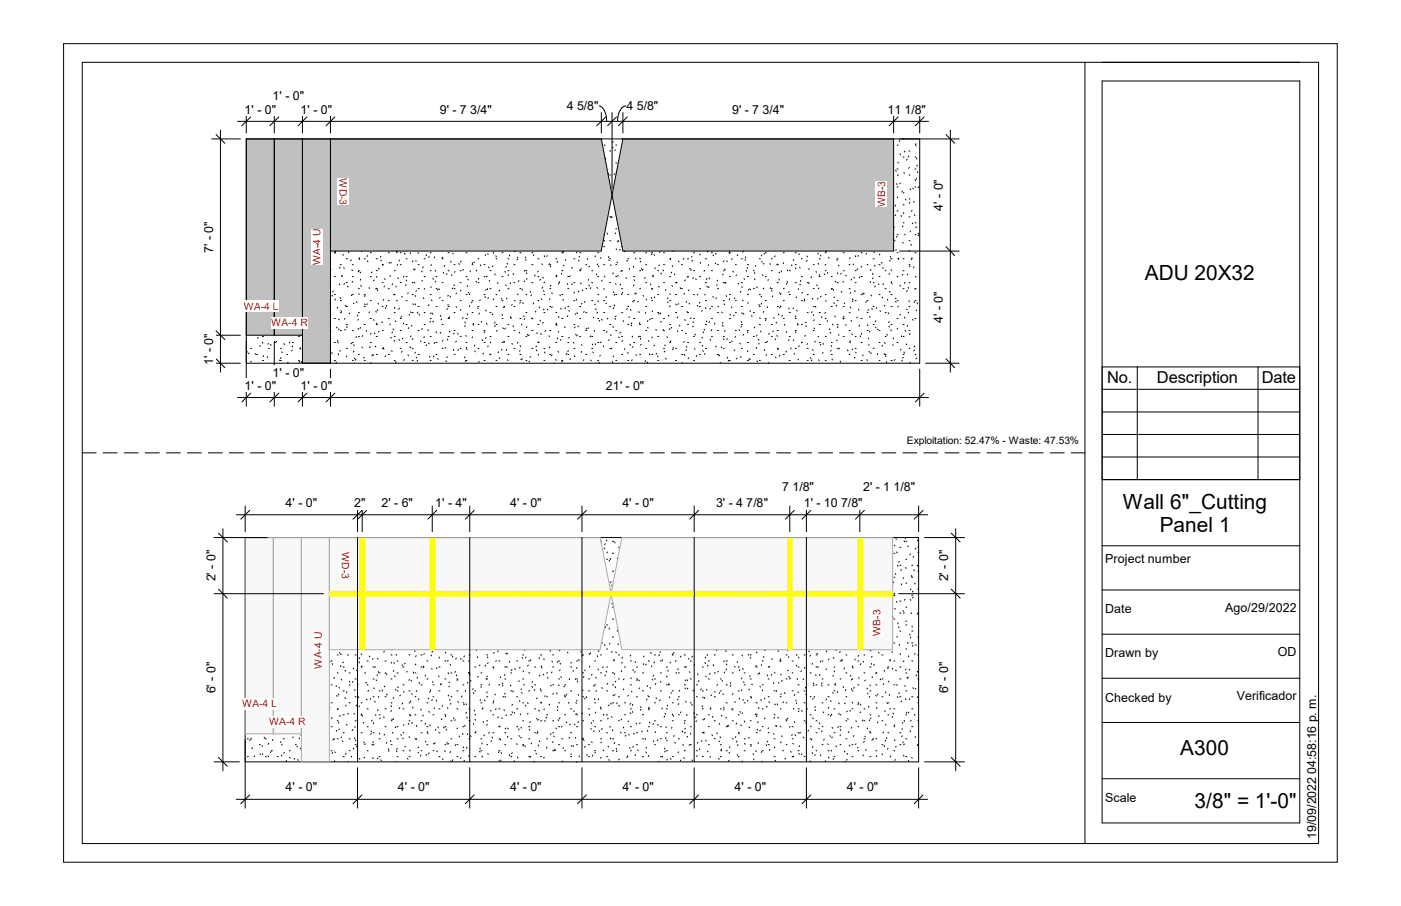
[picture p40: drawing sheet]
<svg xmlns="http://www.w3.org/2000/svg" width="432mm" height="279mm" viewBox="0 0 432 279" stroke-linecap="round" stroke-linejoin="round" font-family="sans-serif">
<defs><g id="words">
<g font-size="6.4">
<text x="352.8" y="86.3">ADU 20X32</text>
<text x="346.1" y="156.8">Wall 6&quot;_Cutting</text>
<text x="357.4" y="164">Panel 1</text>
<text x="363.7" y="232.8">A300</text>
<text x="368.2" y="249.1">3/8&quot; = 1'-0&quot;</text>
</g>
<g font-size="5.1">
<text x="341.2" y="118.2">No.</text>
<text x="356.6" y="118.2">Description</text>
<text x="388.9" y="118.2">Date</text>
</g>
<g font-size="3.8">
<text x="75.4" y="35">1' - 0&quot;</text>
<text x="84" y="31">1' - 0&quot;</text>
<text x="92.7" y="35">1' - 0&quot;</text>
<text x="135.5" y="35">9' - 7 3/4&quot;</text>
<text x="174.7" y="33.9">4 5/8&quot;</text>
<text x="193.1" y="33.9">4 5/8&quot;</text>
<text x="225.7" y="35">9' - 7 3/4&quot;</text>
<text x="273.5" y="35">11 1/8&quot;</text>
<text x="290.6" y="65" transform="rotate(-90 290.6 65)">4' - 0&quot;</text>
<text x="65.7" y="78" transform="rotate(-90 65.7 78)">7' - 0&quot;</text>
<text x="290.6" y="99.6" transform="rotate(-90 290.6 99.6)">4' - 0&quot;</text>
<text x="65.7" y="112.6" transform="rotate(-90 65.7 112.6)">1' - 0&quot;</text>
<text x="84" y="116.1">1' - 0&quot;</text>
<text x="75.4" y="120.1">1' - 0&quot;</text>
<text x="92.7" y="120.1">1' - 0&quot;</text>
<text x="186.8" y="120.1">21' - 0&quot;</text>
<text x="241.1" y="151.4">7 1/8&quot;</text>
<text x="266.1" y="151.4">2' - 1 1/8&quot;</text>
<text x="88" y="156.3">4' - 0&quot;</text>
<text x="109.2" y="156.3">2&quot;</text>
<text x="117.6" y="156.3">2' - 6&quot;</text>
<text x="134.2" y="156.3">1' - 4&quot;</text>
<text x="157.2" y="156.3">4' - 0&quot;</text>
<text x="191.8" y="156.3">4' - 0&quot;</text>
<text x="220.7" y="156.3">3' - 4 7/8&quot;</text>
<text x="247.7" y="156.3">1' - 10 7/8&quot;</text>
<text x="340.7" y="173.7">Project number</text>
<text x="66.4" y="179.3" transform="rotate(-90 66.4 179.3)">2' - 0&quot;</text>
<text x="292.2" y="179.3" transform="rotate(-90 292.2 179.3)">2' - 0&quot;</text>
<text x="340.7" y="189.1">Date</text>
<text x="377.6" y="188.6">Ago/29/2022</text>
<text x="340.7" y="202.7">Drawn by</text>
<text x="393.9" y="202.2">OD</text>
<text x="66.4" y="213.9" transform="rotate(-90 66.4 213.9)">6' - 0&quot;</text>
<text x="292.2" y="213.9" transform="rotate(-90 292.2 213.9)">6' - 0&quot;</text>
<text x="381.2" y="215.8">Verificador</text>
<text x="340.7" y="216.4">Checked by</text>
<text x="88" y="244">4' - 0&quot;</text>
<text x="122.6" y="244">4' - 0&quot;</text>
<text x="157.2" y="244">4' - 0&quot;</text>
<text x="191.8" y="244">4' - 0&quot;</text>
<text x="226.4" y="244">4' - 0&quot;</text>
<text x="261" y="244">4' - 0&quot;</text>
<text x="340.7" y="247.4">Scale</text>
<text x="405.7" y="258.7" transform="rotate(-90 405.7 258.7)">19/09/2022 04:58:16 p. m.</text>
</g>
<g font-size="3.2" fill="#f00">
<text x="104.6" y="55" transform="rotate(90 104.6 55)">WD</text>
<text x="272.8" y="58.6" transform="rotate(-90 272.8 58.6)">-3</text>
<text x="104.6" y="60.5" transform="rotate(90 104.6 60.5)">-3</text>
<text x="272.8" y="63.8" transform="rotate(-90 272.8 63.8)">WB</text>
<text x="98.8" y="76.6" transform="rotate(-90 98.8 76.6)">-4 U</text>
<text x="98.8" y="81.8" transform="rotate(-90 98.8 81.8)">WA</text>
<text x="75.1" y="95.5">WA-4 L</text>
<text x="83.6" y="100.5">WA</text>
<text x="88.9" y="100.5">-4 R</text>
<text x="105.3" y="170.2" transform="rotate(90 105.3 170.2)">WD</text>
<text x="105.3" y="175.6" transform="rotate(90 105.3 175.6)">-3</text>
<text x="271.4" y="190.8" transform="rotate(-90 271.4 190.8)">-3</text>
<text x="271.4" y="196.1" transform="rotate(-90 271.4 196.1)">WB</text>
<text x="99.2" y="200.9" transform="rotate(-90 99.2 200.9)">-4 U</text>
<text x="99.2" y="206.2" transform="rotate(-90 99.2 206.2)">WA</text>
<text x="74.6" y="218.1">WA-4 L</text>
<text x="82.9" y="223.6">WA</text>
<text x="88.2" y="223.6">-4 R</text>
</g>
<g font-size="3.2">
<text x="279.5" y="136.9">Exploitation: 52.47% -</text>
<text x="311" y="136.9">Waste: 47.53%</text>
</g>
</g></defs>
<path d="M75.9 42.8h8.6v60.6h-8.6zM93.2 42.8h8.7v69.2h-8.7z" fill-rule="evenodd" fill="#c0c0c0"/>
<g fill="#c0c0c0">
<path d="M84.5 42.8h8.7v60.6h-8.7z"/>
<path d="M188.6 42.8h86.8v34.6h-86.8z"/>
<path d="M101.9 42.8h86.7v34.6h-86.7z"/>
</g>
<path d="M75.9 42.8h207.6v69.2h-207.6z" fill="#fff"/>
<g fill="none" stroke="#000" stroke-width=".31">
<path d="M75.9 42.8h207.6v69.2h-207.6zM84.5 42.8v60.6M93.2 42.8v69.2M101.9 42.8v69.2M185.3 42.8l6.7 34.6h83.4v-34.6M186.3 44.7l.2 .2M186.6 48.8l.1 .3M187.5 53.5l-.1 .2M187.9 46.6h.3M187.9 54h.3M188.8 45.3l.2 .3M189 43.7l-.2 .2"/>
<path d="M189.4 53.6l.1 .2M189.6 46.2l-.1 .2M189.8 44.7h.3M189.8 50.2h.3M190 52.9l-.1 .2M191.6 42.9h.3M192 42.8l-6.7 34.6h-83.4M276.1 52.5l.1 .3M276.3 56.6l.2 .3M276.5 44.7h.3M276.5 52.1h.3M276.5 57.7h.3"/>
<path d="M276.7 50l.2 .2M276.8 53.9l-.2 .3M277.2 43.3l.1 .3M277.4 47.5l.2 .3M277.5 56.4l-.2 .3M278.1 58.9l-.1 .3M278.3 42.9h.3M278.3 48.4h.3M278.3 59.5h.3M278.6 53.2l.1 .3M278.9 46.6l-.2 .3M279.6 49.1l-.2 .3"/>
<path d="M280 48.1l.1 .3M280.2 46.6h.3M280.2 54h.3M280.2 51.6l-.1 .3M280.7 58.3l-.2 .2M281.3 58l.2 .3M282 48.4h.3M282 52.1h.3M282 57.7h.3M282 55.5l.2 .2M282.2 44.7l.2 .3M282.3 44.3l-.1 .3"/>
<path d="M282.4 48.8l.2 .3M282.5 55.1l-.1 .2M282.7 52.9l.2 .3M282.7 51l-.1 .2M283.2 57.6l-.2 .3M103 77.9h.4M103.2 77.8l.1 .2M103.4 77.4l-.1 .2M105.7 78.4l.1 .3M106.7 79.8h.4M107.6 77.6l-.2 .3M110.7 79.8l.2 .3"/>
<path d="M110.7 79.5l-.1 .3M111.5 77.4v.1M112.3 79.8h.3M113.3 78.8l-.2 .3M114.1 77.9h.3M116 79.8h.3M117.4 79l-.1 .3M119.7 77.9h.3M122.2 77.5l.1 .2M122.4 77.7l-.1 .3M123.4 77.9h.3M124.7 78.1l.1 .3"/>
<path d="M125.2 79.8h.3M126.6 77.9l-.2 .3M128.8 77.9l.1 .2M130.7 79.8h.3M131.3 78.6l.2 .2M132.3 79.1l-.2 .3M132.6 77.9h.3M133.9 79.2l.1 .3M136.3 79.8h.3M136.4 79.4l-.2 .2M138.1 77.9h.3M139.6 78.1l.1 .2"/>
<path d="M143.6 77.9h.3M147.3 79.8h.3M149.7 78.5l-.2 .3M150.3 78.2l.2 .3M152.2 77.9l-.2 .2M152.8 78.9l.2 .3M152.9 79.8h.3M154.7 77.9h.3M156.5 79.8h.3M157 78.7l.1 .3M158.8 77.4l-.1 .3M159.5 79.3l.1 .3"/>
<path d="M159.5 79.9l-.2 .3M160.2 77.9h.4M162 79.2l-.1 .3M163.9 77.9h.4M164.5 78.6l-.1 .2M165.8 79.8h.3M167.7 78.9l.2 .2M168.7 78.8l-.2 .3M171.3 79.8h.3M173.1 77.9h.4M173.4 77.7l.2 .2M173.7 77.5l-.1 .2"/>
<path d="M176.9 79.8h.3M177.8 77.7l-.1 .3M178.5 79l.1 .3M178.7 77.9h.3M181 79.7l.1 .3M183.6 78.9l-.2 .3M184.2 77.9h.3M185.1 79.5l.2 .2M186.1 76.1h.3M186.3 72.4h.1M186.3 74.1l-.2 .3M187.1 71.9l.2 .3"/>
<path d="M187.7 79.1l-.2 .3M187.9 66.9h.3M187.9 74.3h.3M187.9 79.8h.3M188.4 66.8l-.1 .3M188.5 66.8l.1 .3M189.7 71.8l-.1 .3M189.8 70.6h.3M189.9 76.7l.1 .3M190.4 74.3l-.1 .3M190.6 74.2l.1 .2M191.1 76.9l-.1 .2"/>
<path d="M191.6 76.1h.1M192.4 77.4l.2 .2M193.5 79.8h.3M195.3 77.9h.3M195.9 79.6l.1 .3M197.1 79.8h.3M199.1 77.8l.1 .3M200.8 77.9h.3M200.9 78.3l-.1 .2M201.6 78.5l.1 .2M203.5 77.6l-.2 .3M204.5 77.9h.3"/>
<path d="M206.4 79.8h.3l.1 .3M207.4 77.4v.2M210.8 79.7l-.2 .3M211.9 79.8h.3M213.3 79l-.2 .3M213.7 77.9h.3M215.8 78.4l-.2 .2M217.4 79.8h.4M218.1 77.5l.1 .2M219.3 77.9h.3M219.9 78.6l-.1 .3M220.6 78.1l.1 .3"/>
<path d="M224.7 77.9l.1 .3M224.8 77.9h.3M224.8 77.4v.1M225.6 79.8l-.1 .2M227.2 78.6l.2 .3M228.5 79.8h.3M229.1 77.5l-.2 .3M229.7 79.2l.2 .3M234.1 79.8h.3M234.8 78.7l-.1 .2M235.5 78.1l.1 .3M235.9 77.9h.3"/>
<path d="M237.7 79.8h.3M238.9 78.9l-.1 .3M241.4 77.9h.3M245.1 77.9h.3M246.2 78.3l.1 .2M247 79.8h.3M248.7 79l.2 .2M252.2 78.1l-.1 .2M252.5 79.8h.3M252.9 78.7l.1 .3M254.3 77.9h.3M254.7 77.4l-.1 .2"/>
<path d="M255.4 79.4l.1 .2M258 79.8h.3M259.9 77.9h.3M262 79.5l-.1 .2M263.6 78.9l.1 .3M264.5 78.8l-.1 .2M265.4 77.9h.3M267.1 78.1l-.2 .3M269.1 79.8h.3M269.3 77.7l.2 .3M271.2 78.4l-.2 .2M274.4 79.1l.1 .2"/>
<path d="M274.6 79.8h.4M275.5 69.9l.1 .2M275.7 74l.1 .3M275.9 63.2l.1 .3M276.1 66.3l-.2 .2M276.2 77l-.1 .3M276.5 65h.3M276.5 72.4h.3M276.5 77.9h.3M276.5 72.9l-.2 .3M276.6 60.7l.1 .3M276.9 79.8l.1 .2"/>
<path d="M276.9 79.5l-.2 .3M277.7 66.5l.2 .2M278.2 74.7l.2 .3M278.3 69.7l-.1 .3M278.3 63.2h.3M278.3 68.7h.3M278.3 79.8h.3M278.6 65.6l-.2 .2M279 72.2l-.2 .3M279.1 61.4l.1 .3M280.2 61.3h.3M280.2 66.9h.3"/>
<path d="M280.2 74.3h.3M280.3 77.3l-.1 .2M280.4 62.4l-.2 .3M280.5 71.2l.1 .3M280.8 75.4l.1 .2M281 79.5l.1 .3M281 79.8l-.1 .3M281.1 64.9l-.2 .3M281.2 68.7l.1 .3M281.6 62.1l.1 .3M281.9 66.2l.1 .3M282 68.7h.3"/>
<path d="M282 72.4h.3M282 77.9h.3M282.4 69.9l-.1 .3M283 71.9l.2 .3M283.1 72.5l-.1 .2M101.9 82.8l.1 .3M102.3 91.1l.2 .2M102.7 89.7l-.1 .3M103 85.3h.4M103 90.8h.4M103 98.2h.4M103.4 92.2l-.1 .3"/>
<path d="M104.1 94.8l-.2 .2M104.4 98.3l.2 .3M104.6 87.6l.1 .2M104.8 91.7l.2 .3M104.8 82.4l-.2 .3M104.9 81.6h.3M104.9 92.7h.3M104.9 96.4h.3M105.1 95.8l.1 .3M105.3 85.1l.1 .2M105.5 85l-.2 .2M106 82.5l.1 .3"/>
<path d="M106.2 87.5l-.2 .2M106.3 98.2l-.1 .3M106.6 94.1l-.2 .3M106.7 87.2h.4M106.7 94.5h.4M107.1 88.3l.2 .2M107.6 96.5l.1 .3M108.2 80.1l-.1 .3M108.4 90.9l-.1 .3M108.5 83.2l.1 .3M108.6 81.6h.3M108.6 85.3h.3"/>
<path d="M108.6 90.8h.3M108.7 86.8l-.2 .2M109.1 93.4l-.1 .3M109.9 93l.1 .3M110.1 97.2l.2 .3M110.4 83.5h.3M110.4 89h.3M110.4 96.4h.3M110.4 98.5l-.1 .2M110.5 83.6l-.1 .3M110.6 90.6l.1 .2M111 83.9l.1 .3"/>
<path d="M111.2 88l.2 .3M111.2 86.1l-.2 .3M112.3 90.8h.3M112.3 94.5h.3M112.4 93.7l.2 .3M112.5 91.1l-.1 .3M113.2 93.7l-.1 .2M113.2 80.5l.2 .2M113.7 88.7l.2 .3M113.9 96.2l-.2 .3M114.1 85.3h.3M114.1 92.7h.3"/>
<path d="M114.1 98.2h.3M114.6 83.9l-.1 .2M115.1 98.6l.2 .2M115.3 86.4l-.2 .2M115.8 96l.2 .3M116 83.5h.3M116 89h.3M116 88.9l-.2 .3M116 85.3l.2 .2M116.2 99.7l-.2 .2M116.3 89.4l.1 .2M116.4 95.5l-.2 .3"/>
<path d="M116.5 93.5l.2 .3M116.7 82.7l.1 .3M117.4 80.2l.1 .3M117.7 99.2l.2 .3M117.8 81.6h.3M117.8 87.2h.3M117.8 94.5h.3M118.1 81.6l-.2 .2M118.3 92.3l-.2 .3M118.5 88.2l-.1 .3M118.5 85.9l.2 .3M118.9 94.9l-.1 .2"/>
<path d="M119 94.1l.2 .3M119.7 89h.3M119.7 92.7h.3M119.7 98.2h.3M119.9 80.9l.2 .3M120.3 99.9l-.2 .3M120.4 85l-.2 .3M120.6 80.9l-.2 .3M121 87.5l-.1 .3M121.3 90.7l.2 .3M121.5 83.5h.3M121.5 90.8h.3"/>
<path d="M121.5 96.4h.3M121.5 94.8l.2 .3M121.8 99l.2 .2M122 88.2l.1 .3M122.4 92.6l-.2 .2M122.4 81.6l.2 .2M122.6 85.7l.2 .2M123.1 95.1l-.2 .3M123.1 80.2l-.1 .3M123.4 81.6h.3M123.4 87.2h.3M123.4 98.2h.3"/>
<path d="M123.7 97.6l-.1 .3M123.8 91.4l.2 .3M124.3 99.7l.2 .2M124.5 85.3l-.2 .2M125.1 87.8l-.1 .3M125.2 85.3h.3M125.2 92.7h.3M125.2 86.4l.1 .2M125.8 90.3l-.1 .3M126.2 96.9l-.1 .3M126.6 96.2l.1 .3M127 87.2h.3"/>
<path d="M127 90.8h.3M127 96.4h.3M127.3 93.7l.1 .2M127.3 80.5l-.2 .2M127.5 82.9l.1 .3M127.7 87l.1 .3M127.9 91.1l.2 .3M127.9 83l-.1 .3M128.1 93.7l-.2 .3M128.1 80.4l.2 .2M128.4 89.6l-.2 .3M128.8 96.3l-.2 .2"/>
<path d="M128.9 81.6h.3M128.9 89h.3M128.9 94.5h.3M129.1 96.9l.2 .3M130 83.6l.1 .3M130.2 86.4l-.2 .3M130.4 82.3l-.1 .3M130.5 91.8l.1 .3M130.7 85.3h.3M130.7 96.4h.3M130.9 88.9l-.2 .3M132.2 94l-.2 .3"/>
<path d="M132.5 99.1l.2 .3M132.6 83.5h.3M132.6 90.8h.3M132.6 98.2h.3M132.8 88.4l.1 .2M132.9 96.5l-.2 .3M133 92.5l.1 .3M133 81.6l-.2 .3M133.2 96.6l.2 .3M133.4 85.9l.2 .2M133.6 99l-.2 .3M134.1 83.4l.1 .2"/>
<path d="M134.3 86.7l-.1 .3M134.4 85.3h.3M134.4 89h.3M134.4 94.5h.3M135 89.2l-.2 .3M135.3 89.1l.1 .2M135.6 91.7l-.1 .3M135.8 97.3l.1 .3M136.1 98.3l-.2 .3M136.3 87.2h.3M136.3 92.7h.3M136.6 84l.2 .3"/>
<path d="M137.1 81.9l-.2 .3M137.8 84.4l-.2 .3M137.9 95.2l-.1 .2M138 93.9l.2 .2M138.1 83.5h.3M138.1 94.5h.3M138.2 91.1l-.2 .2M138.3 98l.1 .2h-.3M138.6 97.7l-.2 .3M138.7 91.4l.2 .2M138.9 80.6l.1 .3M139.1 84.7l.2 .3"/>
<path d="M139.4 88.8l.1 .3M140 81.6h.3M140 89h.3M140 96.4h.3M140 87.8l-.1 .3M140.3 83.7l-.2 .3M140.5 94.5l.2 .3M140.7 90.4l-.2 .2M141.4 81.2l.2 .3M141.8 83.5h.3M141.8 87.2h.3M141.8 92.7h.3"/>
<path d="M141.9 89.5l.2 .2M142 95.4l-.1 .3M142.1 80.5l-.2 .3M142.7 97.9l-.1 .3M142.8 83.1l-.2 .2M143.3 99.3l.2 .3M143.6 85.3h.3M143.6 90.8h.3M143.6 98.2h.3M144 96.8l.1 .3M144.1 88.1l-.1 .2M144.2 86.1l.1 .2"/>
<path d="M144.4 90.2l.2 .2M144.7 94.3l.1 .2M144.8 90.6l-.1 .3M144.9 83.5l.1 .3M145.5 81.6h.3M145.5 92.7h.3M145.5 96.4h.3M145.5 93.1l-.2 .3M145.5 81l.2 .3M145.8 100l.2 .2M145.9 99.8l-.1 .2M146.2 80.8l-.1 .2"/>
<path d="M146.7 86.7l.2 .3M146.9 83.3l-.1 .3M147.2 95l.1 .2M147.3 87.2h.3M147.3 94.5h.3M147.6 85.8l-.2 .3M147.7 96.6l-.1 .3M148 92.5l-.1 .2M148 81.7l.2 .3M148.4 99.1l-.1 .3M149.2 81.6h.3M149.2 85.3h.3"/>
<path d="M149.2 90.8h.3M149.5 91.5l.1 .3M149.7 95.6l.2 .3M149.9 89.3l-.2 .2M149.9 99.7l.2 .3M150.1 85.1l-.2 .3M150.2 89l.1 .3M150.5 91.8l-.1 .2M150.6 82.3l.1 .3M150.8 86.5l.2 .2M151 83.5h.3M151 89h.3"/>
<path d="M151 96.4h.3M151.9 96.8l-.2 .3M151.9 82l-.1 .2M152 92.2l.1 .3M152.6 99.4l-.2 .2M152.6 84.5l-.1 .3M152.9 90.8h.3M152.9 94.5h.3M153.3 87.2l.2 .2M154 89.5l-.2 .3M154.6 92l-.1 .3M154.7 85.3h.3"/>
<path d="M154.7 92.7h.3M154.7 98.2h.3M154.7 97l.2 .2M155.3 94.6l-.1 .2M155.4 94.4l.2 .3M155.6 83.7l.1 .3M155.9 87.8l.1 .3M156 82.2l-.1 .3M156.1 91.9l.2 .3M156.3 81.2l.1 .2M156.5 83.5h.3M156.5 89h.3"/>
<path d="M156.7 84.7l-.1 .3M157.3 97.7l.1 .2M157.4 87.2l-.1 .3M157.6 98l-.2 .3M157.9 93.9l-.2 .2M158.1 84.4l.2 .3M158.4 81.6h.3M158.4 87.2h.3M158.4 94.5h.3M158.6 92.6l.1 .3M159.7 90.7l-.2 .2M159.9 86.6l-.1 .2"/>
<path d="M160.2 89h.4M160.2 92.7h.4M160.2 98.2h.4M160.4 93.2l-.2 .3M160.7 99.9l.2 .3M160.9 89.2l.1 .3M161.1 93.3l.2 .3M161.4 97.4l.1 .3M161.6 86.7l.1 .2M161.7 98.3l-.2 .2M161.8 83.4l-.2 .3M162 80l.1 .3"/>
<path d="M162.1 83.5h.3M162.1 90.8h.3M162.1 96.4h.3M162.2 84.1l.2 .3M162.4 85.9l-.1 .2M163.4 89.9l.2 .2M163.8 90.9l-.1 .3M163.9 81.6h.4M163.9 87.2h.4M163.9 98.2h.4M163.9 98.1l.1 .2M164.5 93.4l-.2 .3"/>
<path d="M164.8 84.8l.1 .3M165.1 96l-.1 .2M165.8 85.3h.3M165.8 92.7h.3M165.9 83.6l-.2 .3M166.2 94.7l.1 .2M166.4 98.8l.2 .2M166.6 86.1l-.2 .3M166.8 92.1l.2 .3M167 81.4l.2 .2M167.3 88.6l-.2 .3M167.3 85.5l.1 .3"/>
<path d="M167.4 99.4l-.1 .3M167.5 89.6l.2 .3M167.6 87.2h.3M167.6 90.8h.3M167.6 96.4h.3M167.7 95.3l-.2 .2M168.7 95.3l.2 .3M169.3 81.3l-.1 .3M169.5 81.6h.3M169.5 89h.3M169.5 94.5h.3M169.5 92.1l-.1 .3"/>
<path d="M169.5 82l.2 .3M169.8 88l-.2 .3M170.1 90.3l.1 .3M170.2 94.6l-.1 .3M171.3 85.3h.3M171.3 96.4h.3M171.5 99.7l-.1 .2M171.6 84.8l-.2 .2M171.9 80.7l-.2 .2M172.1 97.6l.2 .3M172.3 87.3l-.2 .3M172.3 86.8l.2 .3"/>
<path d="M172.6 91l.1 .2M172.8 95.1l.2 .2M173 84.3l.1 .3M173.1 83.5h.4M173.1 90.8h.4M173.1 98.2h.4M173.7 92.3l-.2 .3M173.7 81.8l.1 .2M174.3 94.9l-.1 .2M174.4 80l-.2 .3M174.8 87.5l.2 .3M175 85.3h.3"/>
<path d="M175 89h.3M175 94.5h.3M175 97.4l-.2 .3M175.3 95.8l.2 .2M175.7 85l-.1 .3M176.2 82.5l.2 .2M176.4 87.5l-.2 .3M176.9 87.2h.3M176.9 92.7h.3M177.1 90.1l-.2 .2M177.5 96.7l-.2 .3M177.6 92.3l.2 .3"/>
<path d="M177.8 96.4l.2 .3M178.3 89.8l.1 .2M178.5 80.2l-.1 .3M178.7 83.5h.3M178.7 94.5h.3M178.7 98.2h.3M178.7 83.1l.2 .3M178.9 87.2l.2 .3M179.2 82.8l-.2 .2M179.4 93.5l-.2 .3M179.6 89.4l-.1 .3M180 96.1l-.1 .2"/>
<path d="M180.1 93l.2 .3M180.6 81.6h.2M180.6 89h.2M180.6 96.4h.2M181.4 86.2l-.1 .2M181.5 87.9l.2 .3M181.7 82.1l-.2 .2M182.1 88.7l-.2 .3M182.4 83.5h.3M182.4 87.2h.3M182.4 92.7h.3M182.9 97.8l.1 .2"/>
<path d="M183.5 93.8l-.2 .2M183.6 95.2l.1 .3M183.8 84.5l.1 .3M184 88.6l.1 .3M184.1 96.3l-.1 .3M184.2 81.4l-.1 .3M184.2 85.3h.3M184.2 90.8h.3M184.2 98.2h.3M184.2 92.8l.2 .2M184.4 82l.2 .3M184.8 98.8l-.1 .3"/>
<path d="M185.4 98.5l.2 .2M185.5 86.4l-.1 .3M186.1 81.6h.3M186.1 92.7h.3M186.1 96.4h.3M186.2 89l-.1 .2M186.3 85.2l.1 .2M186.8 93.4l.1 .3M186.9 91.5l-.1 .2M187.3 98.1l-.1 .3M187.6 80.1l.2 .3M187.9 87.2h.3"/>
<path d="M187.9 94.5h.3M188.3 81.7l-.1 .2M189 84.2l-.2 .3M189.1 90l.1 .2M189.2 94.9l-.2 .3M189.3 94.1l.1 .3M189.4 90.8l-.1 .3M189.5 98.2l.2 .3M189.7 87.5l.2 .2M189.8 81.6h.3M189.8 85.3h.3M189.8 90.8h.3"/>
<path d="M189.9 97.5l-.2 .2M190.2 80.8l.1 .3M190.4 84.9l.1 .3M191.3 87.6l-.2 .3M191.5 83.5l-.1 .3M191.6 90.6l.1 .3M191.6 83.5h.3M191.6 89h.3M191.6 96.4h.3M191.9 90.1l-.1 .3M192.1 98.9l.1 .2M192.9 85.6l.2 .3"/>
<path d="M193.3 95.2l-.1 .3M193.4 80.3l-.2 .3M193.5 90.8h.3M193.5 94.5h.3M194 97.7l-.2 .3M194.1 82.8l-.2 .3M194.3 95.4l.2 .3M194.6 99.6l.1 .2M195 92.9l.2 .3M195.2 82.2l.1 .2M195.3 85.3h.3M195.3 92.7h.3"/>
<path d="M195.3 98.2h.3M195.4 87.9l-.2 .2M195.5 86.3l.1 .2M195.7 90.4l.1 .3M196.1 90.4l-.2 .2M196.8 92.9l-.2 .3M196.8 96.1l.2 .3M197.1 83.5h.3M197.1 89h.3M197.2 99.5l-.2 .3M197.5 80.6l-.2 .2M197.7 82.8l.2 .3"/>
<path d="M198.2 83.1l-.2 .3M198.2 91.1l.2 .3M198.8 85.6l-.1 .3M199 81.6h.3M199 87.2h.3M199 94.5h.3M199 96.4l-.1 .2M199.3 92.2l-.2 .3M199.7 98.8l-.1 .3M200.3 98.4l.1 .2M200.5 87.6l.1 .3M200.7 91.7l.2 .3"/>
<path d="M200.8 89h.3l-.1 .3M200.8 92.7h.3M200.8 98.2h.3M201 95.9l.1 .2M201.2 85.1l.1 .3M201.4 84.9l-.2 .3M201.8 91.6l-.2 .2M201.8 82.6l.2 .2M202.7 83.5h.3M202.7 90.8h.3M202.7 96.4h.3M203 88.3l.2 .3"/>
<path d="M203.2 96.6l-.2 .3M203.2 81.7l-.1 .3M203.5 96.5l.1 .3M203.8 99.1l-.1 .3M203.9 84.2l-.2 .3M204.3 83.3l.2 .2M204.5 81.6h.3M204.5 87.2h.3M204.5 98.2h.3M205.2 89.3l-.1 .2M205.8 93.1l.1 .2M205.9 91.8l-.2 .3"/>
<path d="M206 97.2l.2 .3M206.4 85.3h.3M206.4 92.7h.3M206.4 90.6l.2 .2M206.6 94.3l-.2 .3M206.9 83.9l.1 .3M207.1 88.1l.2 .2M207.3 82l-.1 .3M208 84.5l-.1 .3M208.2 87.2h.3M208.2 90.8h.3M208.2 96.4h.3"/>
<path d="M208.3 93.8l.1 .2M208.7 87l-.2 .3M208.9 97.7l-.2 .3M209.1 93.6l-.1 .3M209.1 80.5l.2 .3M209.6 88.7l.2 .3M210.1 81.6h.3M210.1 89h.3M210.1 94.5h.3M210.9 90.5l-.1 .2M211 98.6l.2 .2M211.2 86.3l-.2 .3"/>
<path d="M211.6 93l-.1 .2M211.7 96.1l.2 .2M211.9 96.4h.3M212.1 89.4l.2 .3M212.2 85.3h-.3l.1 .3M212.4 93.5l.2 .3M212.6 82.8l.1 .2M213 98l-.2 .3M213 83.1l-.1 .3M213.3 80.3l.1 .2M213.6 99.2l.1 .3M213.7 85.6l-.1 .3"/>
<path d="M213.7 83.5h.3M213.7 90.8h.3M213.7 98.2h.3M214.4 86l.2 .2M214.9 94.2l.2 .2M215.1 90.7l-.2 .3M215.6 85.3h.3M215.6 89h.3M215.6 94.5h.3M215.7 93.2l-.1 .3M215.8 80.9l.1 .3M216.4 95.8l-.1 .2"/>
<path d="M217.2 83.4l-.2 .3M217.2 90.8l.1 .2M217.4 87.2h.4M217.4 92.7h.4M217.4 94.9l.2 .2M217.7 99l.1 .3M217.8 88.2l.2 .3M217.8 85.9l-.1 .3M218.3 81.6l.1 .3M218.5 85.7l.2 .3M218.5 88.4l-.1 .3M218.7 99.2l-.2 .2"/>
<path d="M218.9 95.1l-.1 .2M219.3 83.5h.3M219.3 94.5h.3M219.3 98.2h.3M219.7 91.4l.2 .3M220.2 99.7l.1 .2M220.6 81.1l-.2 .3M220.8 91.9l-.2 .2M221 87.8l-.1 .2M221.1 86.4l.1 .3M221.1 81.6h.3M221.1 89h.3"/>
<path d="M221.1 96.4h.3M221.4 94.4l-.1 .3M222.5 96.2l.1 .3M222.8 99.4l-.1 .3M222.9 84.5l-.2 .3M223 83.5h.3M223 87.2h.3M223 92.7h.3M223.1 93.7l.2 .3M223.1 80.4l-.1 .3M223.4 82.9l.1 .3M223.6 87.1l-.2 .2"/>
<path d="M223.6 87.1l.1 .2M223.8 91.2l.2 .2M224 80.4l.2 .3M224.8 85.3h.3M224.8 90.8h.3M224.8 98.2h.3M224.9 92.1l-.2 .3M225 96.9l.2 .3M225.6 94.7l-.2 .2M225.8 83.6l.2 .3M226.2 97.2l-.1 .2M226.4 91.9l.1 .2"/>
<path d="M226.7 81.6h.2M226.7 92.7h.2M226.7 96.4h.2M227 84.8l-.2 .2M227.7 87.3l-.2 .3M228.3 89.8l-.1 .3M228.4 99.2l.2 .2M228.5 87.2h.3M228.5 94.5h.3M228.6 88.4l.2 .3M228.8 96.5l-.2 .2M228.9 92.5l.1 .3"/>
<path d="M229.1 96.6l.2 .3M229.3 85.9l.1 .2M229.7 80l-.1 .3M230 83.4l.1 .3M230.3 81.6h.4M230.3 85.3h.4M230.3 90.8h.4M230.4 82.5l-.1 .3M230.6 93.3l-.1 .3M230.8 89.2l-.1 .3M231.1 89.1l.2 .3M231.3 95.8l-.2 .3"/>
<path d="M231.6 97.3l.2 .3M232.2 83.5h.3M232.2 89h.3M232.2 96.4h.3M232.5 84.1l.2 .2M232.7 86l-.2 .2M233 81.9l-.2 .2M233.4 88.5l-.2 .3M233.9 93.9l.2 .2M234.1 90.8h.3M234.1 94.5h.3M234.1 98l.2 .3"/>
<path d="M234.6 91.4l.1 .2M234.7 93.5l-.1 .3M234.8 80.6l.1 .3M235 84.7l.2 .3M235.2 88.9l.2 .2M235.4 96.1l-.2 .2M235.5 81.2l-.2 .2M235.9 85.3h.3M235.9 92.7h.3M235.9 98.2h.3M236.1 98.6l-.2 .2M236.4 94.6l.2 .2"/>
<path d="M236.8 86.2l-.1 .3M237.3 81.3l.1 .2M237.5 88.7l-.1 .3M237.7 83.5h.3M237.7 89h.3M237.8 89.5l.2 .3M238.2 91.3l-.2 .2M238.6 97.9l-.1 .3M239.2 99.4l.2 .2M239.6 81.6h.3M239.6 87.2h.3M239.6 94.5h.3"/>
<path d="M239.6 81.4l-.2 .3M239.9 96.8l.1 .3M240.1 86.1l.1 .3M240.3 90.2l.2 .3M240.3 83.9l-.2 .3M240.5 94.7l-.2 .3M240.5 94.3l.2 .3M240.7 90.6l-.2 .2M240.7 83.6l.2 .2M241.1 97.2l-.1 .3M241.4 89h.3M241.4 92.7h.3"/>
<path d="M241.4 98.2h.3M241.4 81l.2 .3M242.5 87.4l-.1 .3M242.6 86.7l.1 .3M242.8 83.3l-.1 .2M243.1 95l.1 .2M243.2 89.9l-.1 .3M243.2 83.5h.4M243.2 90.8h.4M243.2 96.4h.4M243.9 81.7l.2 .3M244.6 95l-.2 .2"/>
<path d="M244.6 80.1l-.1 .2M245.1 81.6h.3M245.1 87.2h.3M245.1 98.2h.3M245.2 97.5l-.1 .2M245.3 82.6l-.1 .2M245.4 91.6l.1 .2M245.6 95.7l.1 .2M245.8 99.8l.2 .2M245.9 100l-.2 .2M246 89l.2 .3M246.5 82.4l.1 .2"/>
<path d="M246.7 86.5l.1 .3M246.7 87.6l-.2 .3M247 85.3h.3M247 92.7h.3M247.3 90.2l-.1 .2M247.9 92.2l.1 .3M248 92.7l-.1 .2M248.5 99.3l-.2 .3M248.8 80.3l-.2 .3M248.8 87.2h.3M248.8 90.8h.3M248.8 96.4h.3"/>
<path d="M249.2 87.2l.2 .3M249.4 82.8l-.1 .3M250.1 85.3l-.2 .3M250.3 96.1l-.2 .3M250.5 92l-.1 .2M250.6 97l.2 .3M250.7 81.6h.3M250.7 89h.3M250.7 94.5h.3M251 98.6l-.2 .3M251.3 94.5l.2 .2M251.5 83.7l.1 .3"/>
<path d="M251.7 87.8l.2 .3M252 92l.1 .2M252.2 81.2l.1 .3M252.4 88.8l-.2 .3M252.5 85.3h.3M252.5 96.4h.3M252.6 84.7l-.1 .3M253.1 91.3l-.2 .3M253.2 97.7l.1 .3M254 84.4l.2 .3M254.3 83.5h.3M254.3 90.8h.3"/>
<path d="M254.3 98.2h.3M254.4 96.4l-.1 .2M254.5 81.5l-.2 .2M254.5 92.7l.1 .2M255.1 98.9l-.2 .2M255.1 84l-.1 .3M256.2 85.3h.3M256.2 89h.3M256.2 94.5h.3M256.5 89.1l-.2 .2M256.6 99.9l.2 .3M256.8 89.2l.1 .3"/>
<path d="M257 93.3l.2 .3M257.2 91.6l-.2 .2M257.3 97.5l.1 .2M257.4 86.7l.2 .3M257.9 94.1l-.2 .3M257.9 80.1l.1 .2M258 87.2h.3M258 92.7h.3M258.1 84.2l.2 .2M258.6 81.7l-.2 .3M259.2 84.2l-.1 .3M259.3 89.9l.2 .2"/>
<path d="M259.8 98.1l.1 .3M259.9 83.5h.3M259.9 94.5h.3M259.9 98.2h.3M259.9 86.8l-.1 .2M260.1 97.5l-.1 .3M260.3 93.4l-.1 .3M260.6 84.8l.2 .3M261.7 81.6h.3M261.7 89h.3M261.7 96.4h.3M262 94.7l.2 .3"/>
<path d="M262.2 90.2l-.2 .3M262.3 98.8l.2 .3M262.5 86.1l-.2 .3M262.7 92.2l.2 .2M262.9 92.8l-.2 .2M262.9 81.4l.2 .3M263.2 85.5l.1 .3M263.4 89.6l.2 .3M263.6 83.5h.3M263.6 87.2h.3M263.6 92.7h.3M264.2 97.8l-.1 .2"/>
<path d="M264.3 82.9l-.1 .3M264.6 95.3l.2 .3M265 85.4l-.2 .3M265.4 85.3h.3M265.4 90.8h.3M265.4 98.2h.3M265.4 82.1l.2 .2M265.9 90.3l.2 .3M266.3 90.5l-.1 .2M267 93l-.2 .3M267.3 81.6h.2M267.3 92.7h.2"/>
<path d="M267.3 96.4h.2M267.7 95.5l-.2 .3M268 97.6l.2 .3M268.2 86.9l.2 .2M268.4 91l.2 .3M268.4 83.1l-.1 .3M268.7 95.1l.2 .3M268.9 84.3l.1 .3M269.1 85.7l-.2 .2M269.1 87.2h.3M269.1 94.5h.3M269.5 81.8l.2 .3"/>
<path d="M269.7 88.2l-.1 .3M270 98.9l-.2 .3M270.2 94.8l-.2 .3M270.7 87.5l.2 .3M270.9 81.6h.3M270.9 85.3h.3M270.9 90.8h.3M271.2 95.8l.2 .3M271.9 80.9l-.2 .3M272 91.7l-.1 .2M272.1 82.5l.1 .3M272.3 87.5l-.2 .3"/>
<path d="M272.7 94.1l-.2 .3M272.8 83.5h.3M272.8 89h.3M272.8 96.4h.3M273.5 92.3l.1 .3M273.7 96.4l.2 .3M274.1 99.2l-.2 .3M274.2 89.8l.1 .3M274.2 84.3l-.2 .3M274.4 80.2l-.2 .3M274.6 90.8h.4M274.6 94.5h.4"/>
<path d="M274.6 83.2l.1 .2M274.8 87.3l.2 .2M274.8 86.8l-.1 .3M276 93l.2 .3M276.1 91.9l-.1 .3M276.5 85.3h.3M276.5 92.7h.3M276.5 98.2h.3M276.8 94.4l-.1 .3M277.4 88l.1 .2M277.5 96.9l-.1 .3M278.3 84.6l-.2 .2"/>
<path d="M278.3 83.5h.3M278.3 89h.3M278.8 97.8l.1 .3M278.9 87.1l-.1 .3M279.4 95.3l.2 .2M279.6 89.6l-.2 .3M279.7 84.5l.1 .3M279.9 88.6l.1 .3M280 96.3l-.1 .2M280.1 92.8l.2 .2M280.2 81.6h.3M280.2 87.2h.3"/>
<path d="M280.2 94.5h.3M280.3 82l.2 .3M281.3 98.5l.2 .3M281.7 82.3l-.1 .2M281.9 93l-.2 .3M282 89h.3M282 92.7h.3M282 98.2h.3M282.1 88.9l-.1 .3M282.2 85.2l.1 .3M282.5 95.6l-.1 .2M282.7 93.4l.1 .3"/>
<path d="M75.9 104.4l.1 .1M75.9 103.4h17.3M76.1 108.3l.1 .3M76.8 108.8l-.2 .3M77.2 107.4h.3M77.4 111.4l-.1 .2M78.6 109l.1 .3M79.1 109.3h.3M79.5 104.1l-.1 .2M80.2 106.6l-.1 .2M80.9 105.5l.1 .3M80.9 103.8h.3"/>
<path d="M80.9 111.2h.3M81.1 109.7l.2 .2M82.5 110l-.2 .3M82.7 105.9l-.1 .3M82.8 107.4h.3M83.4 106.2l.1 .3M84.6 105.6h.3M85.3 105.2l-.2 .3M86.1 111l.2 .3M86.4 107.4h.3M86.4 111.2h.3M86.6 110.3l-.2 .2"/>
<path d="M86.8 108.5l.2 .3M87.5 106l.2 .3M88.3 109.3h.3M88.7 111.7l.1 .3M89.4 105.5l-.2 .2M90 106.6l.2 .3M90 108l-.1 .2M90.1 105.6h.3M92 103.8h.3M92 111.2h.3M92.3 111.4l-.1 .3M92.4 103.4l.1 .1"/>
<path d="M92.5 107.3l.2 .3M92.6 107.3l-.2 .3M92.8 111.5l.2 .2M102 102.1l-.1 .2M102.4 108.8l-.2 .2M103 105.6h.4M103 111.2h.4M103.5 111.6l.2 .3M103.7 100.9l.2 .2M104 105l.1 .2M104.2 109.1l.2 .3M104.2 105.5l-.1 .3"/>
<path d="M104.5 101.4l-.1 .3M104.9 101.9h.3M104.9 108.1l-.1 .2M106.3 101.6l.1 .2M106.7 100.1h.4M106.7 107.4h.4M106.8 109.8l.1 .3M107 100.8l-.2 .2M108.4 105.8l-.2 .2M108.6 101.9h.3M108.6 105.6h.3M108.6 111.2h.3"/>
<path d="M109 106.3l.2 .3M109.1 108.3l-.2 .3M109.3 110.4l.1 .3M109.7 103.8l.2 .3M109.7 110.8l-.1 .3M110.4 101.3l.1 .3M110.4 103.8h.3M110.4 109.3h.3M111.1 101l-.1 .3M111.5 107l.2 .3M111.8 103.5l-.2 .3M112.2 110.2l-.1 .2"/>
<path d="M112.3 100.1h.3M112.3 111.2h.3M112.9 102l.1 .2M114.1 106.9l-.2 .3M114.1 105.6h.3M114.3 111.8l.1 .2M114.3 102.8l-.1 .3M114.8 109.5l-.2 .2M115 109.3l.1 .3M115.4 102.7l.2 .2M115.7 106.8l.1 .2M116 100.1h.3"/>
<path d="M116 103.8h.3M116 109.3h.3M116.8 102.2l-.1 .2M117.8 101.9h.3M117.8 107.4h.3M118.2 107.4l.1 .3M118.2 107.2l-.2 .3M118.9 109.7l-.2 .3M119.7 109.3h.3M120.4 104l.2 .3M120.7 108.1l.2 .3M120.9 102.4l-.1 .3"/>
<path d="M121.1 101.5l.2 .2M121.5 103.8h.3M121.5 111.2h.3M121.6 104.9l-.1 .3M122 111.5l-.1 .3M123 104.7l.1 .2M123.4 101.9h.3M123.4 107.4h.3M123.9 108.4l-.2 .2M124.2 104.3l-.2 .2M124.6 110.9l-.2 .3M125.2 100.1h.3"/>
<path d="M125.2 105.6h.3M125.7 109.5l.2 .2M126 101l-.1 .3M126.4 106.9l.2 .3M126.7 103.6l-.2 .2M126.8 100.3l.2 .3M127 107.4h.3M127 111.2h.3M127.1 104.4l.2 .3M128 108.6l-.1 .3M128.3 110.2l.1 .2M128.7 111.1l-.1 .3"/>
<path d="M128.9 101.9h.3M128.9 109.3h.3M129.6 105.1l.2 .3M130.1 101.3l-.1 .3M130.7 100.1h.3M130.7 105.6h.3M130.8 103.8l-.2 .3M131.5 106.3l-.2 .3M131.9 101.7l.1 .2M132.1 105.8l.2 .2M132.4 109.9l.1 .3M132.6 103.8h.3"/>
<path d="M132.6 111.2h.3M133.7 109.8l-.1 .3M134 105.7l-.2 .2M134.4 105.6h.3M134.4 109.3h.3M134.4 102.3l.2 .3M134.9 110.6l.1 .2M135.8 102.5l-.1 .2M136.3 100.1h.3M136.3 107.4h.3M136.5 105l-.1 .2M137.2 107.1l.1 .3"/>
<path d="M137.4 111.3l.2 .2M137.8 104.6l.2 .3M137.9 110l-.2 .3M138.1 103.8h.3M138.5 102.1l.2 .3M139.7 107.8l.1 .3M140 101.9h.3M140 109.3h.3M140 102.7l-.2 .3M140.6 105.2l-.1 .3M141.1 102.8l.1 .2M141.3 107.8l-.2 .2"/>
<path d="M141.8 103.8h.3M141.8 107.4h.3M143.1 110.1l.2 .3M143.4 100.5l-.1 .2M143.6 103.5l.1 .2M143.6 105.6h.3M143.8 107.6l.2 .2M143.8 107.1l-.1 .3M143.9 111.2l-.5 .3M145.5 101.9h.3M145.7 103.9l-.2 .2M146.3 108.2l.2 .3"/>
<path d="M146.3 106.4l-.1 .3M147.3 100.1h.3M147.3 107.4h.3M147.7 111.5l-.2 .2M148.6 104.8l.2 .3M148.8 108.9l.2 .3M149.2 101.9h.3M149.2 105.6h.3M149.2 111.2h.3M149.3 102.3l.1 .2M149.8 104.1l-.2 .3M150.5 106.7l-.2 .2"/>
<path d="M151 103.8h.3M151 109.3h.3M151.1 105.5l.2 .2M151.1 109.2l-.1 .2M152.5 100.4l.1 .3M152.9 100.1h.3M152.9 111.2h.3M153.2 101.9l-.1 .3M153.7 108.5l-.2 .3M153.9 110.3l.2 .2M154.6 107.7l.1 .3M154.7 105.6h.3"/>
<path d="M155 101.1l.2 .2M155.2 105.2l.2 .3M155.5 105.3l-.1 .3M155.7 101.2l-.1 .3M156.2 107.8l-.2 .3M156.4 111l.1 .2M156.5 100.1h.3M156.5 103.8h.3M156.5 109.3h.3M157.8 105.9l.1 .3M158.3 100.5l-.2 .3M158.4 101.9h.3"/>
<path d="M158.4 107.4h.3M159.6 105.5l-.1 .3M160 102.4l.2 .3M160.2 109.3h.4M160.3 106.6l.1 .2M160.3 108.1l-.2 .2M160.5 110.7l.2 .3M161 110.6l-.2 .3M162.1 103.8h.3M162.1 111.2h.3M162.4 100.8l-.2 .2M162.6 103.1l.1 .3"/>
<path d="M163.1 111.4l.1 .2M163.1 103.3l-.2 .2M163.5 109.9l-.2 .3M163.9 101.9h.4M163.9 107.4h.4M165.3 107.9l.2 .3M165.4 106.7l-.2 .3M165.6 102.6l-.2 .3M165.8 100.1h.3M165.8 105.6h.3M166 105.4l.2 .3M166 109.3l-.1 .2"/>
<path d="M166.7 102.9l.1 .3M167.6 107.4h.3M167.6 111.2h.3M167.9 108.6l.1 .3M168.1 101.9l-.2 .3M169.2 103.5l.1 .3M169.5 101.9h.3M169.5 109.3h.3M169.5 107l-.2 .2M170.1 109.5l-.1 .3M171.3 110.9l.1 .2M171.3 100.1h.3"/>
<path d="M171.3 105.6h.3M171.4 100.1l.2 .3M171.7 104.2l.2 .3M172 108.3l.1 .3M172.2 102.2l-.1 .2M172.9 104.7l-.1 .2M173.1 103.8h.4M173.1 111.2h.4M173.3 111.3l-.1 .3M174 100.8l.2 .2M174.5 109l.1 .3M175 105.6h.3"/>
<path d="M175 109.3h.3M175.2 108.2l-.2 .2M175.4 104l-.1 .3M175.9 110.7l-.2 .2M176.7 105.6l.2 .2M176.9 100.1h.3M176.9 107.4h.3M177 109.7l.2 .3M177.2 100.8l-.1 .3M177.4 103.1l.2 .2M177.9 103.3l-.1 .3M178.1 100.5l.2 .3"/>
<path d="M178.7 103.8h.3M179.3 106.3l.1 .2M179.3 108.4l-.1 .3M180 110.9l-.2 .3M180.6 101.9h.2M180.6 109.3h.2M180.6 101.2l.2 .3M181.4 101.1l-.2 .2M182 111l.2 .3M182 103.6l-.1 .2M182.4 103.8h.3M182.4 107.4h.3"/>
<path d="M182.7 108.5l.2 .3M182.7 106.1l-.1 .3M183.1 101.9l.2 .3M183.4 106l.2 .3M184.2 105.6h.3M184.2 111.2h.3M184.6 111.7l.1 .3M185 109.6l-.1 .2M185.3 105.5l-.2 .2M185.9 106.7l.2 .2M186.1 101.9h.3M187.1 102.2l-.2 .3"/>
<path d="M187.7 104.8l-.1 .2M187.9 100.1h.3M187.9 107.4h.3M188.2 103.3l.1 .2M188.4 107.4l.2 .2M188.7 111.5l.1 .3M188.8 100.7l.2 .3M189.1 109.8l-.1 .3M189.8 101.9h.3M189.8 105.6h.3M189.8 111.2h.3M190.7 103.9l.1 .3"/>
<path d="M191.2 102.5l-.1 .2M191.6 103.8h.3M191.6 109.3h.3M191.9 105l-.2 .3M192.6 107.5l-.2 .3M193.5 100.1h.3M193.5 111.2h.3M193.5 108.7l.1 .3M194.1 106.2l.2 .3M194.6 100.2l-.1 .3M194.8 103.7l.2 .2M194.8 111l-.1 .3"/>
<path d="M195.1 106.8l-.2 .3M195.3 105.6h.3M196 109.4l.1 .2M196.9 103.7l-.1 .2M197.1 100.1h.3M197.1 103.8h.3M197.1 109.3h.3M197.4 104.4l.1 .2M197.6 106.2l-.2 .2M199 111.2l-.2 .3M199 101.9h.3M199 107.4h.3"/>
<path d="M199.4 111.7l.2 .2M199.6 100.9l.2 .3M199.9 105l.1 .3M200.1 109.1l.2 .3M200.8 109.3h.3M201 103.9l-.1 .3M201.7 106.4l-.2 .3M202.1 101.6l.2 .3M202.4 109l-.2 .2M202.6 109.8l.2 .3M202.7 103.8h.3M202.7 111.2h.3"/>
<path d="M204.5 101.6l-.2 .3M204.5 101.9h.3M204.5 107.4h.3M204.9 106.4l.2 .2M204.9 108.3l-.1 .2M205.1 110.5l.2 .2M205.6 103.8l.1 .3M206.2 101.3l.2 .3M206.4 100.1h.3M206.4 105.6h.3M206.8 105.1l-.2 .2M207 101l-.2 .2"/>
<path d="M207.4 107.1l.2 .2M207.4 107.6l-.1 .3M208.2 107.4h.3M208.2 111.2h.3M208.8 102l.1 .3M209.5 100.3l-.1 .2M210.1 101.9h.3M210.1 109.3h.3M210.2 111.8l.1 .2M210.9 109.3l.1 .3M210.9 105.3l-.2 .3M211.3 102.7l.2 .3"/>
<path d="M211.5 106.8l.2 .3M211.5 107.9l-.1 .2M211.9 100.1h.3M211.9 105.6h.3M212.2 110.4l-.1 .2M213.7 100.5l-.2 .3M213.7 103.8h.3M213.7 111.2h.3M214.1 107.5l.1 .2M214.3 103l-.1 .3M214.8 109.7l-.2 .2M215.6 105.6h.3"/>
<path d="M215.6 109.3h.3M216.3 104l.2 .3M216.6 108.2l.1 .2M216.6 106.5l-.1 .3M216.8 102.4l-.1 .3M217 101.5l.2 .3M217.3 109l-.2 .3M217.4 100.1h.4M217.4 107.4h.4M218.9 104.7l.1 .3M219.3 103.8h.3M219.4 101.7l-.2 .3"/>
<path d="M220.7 106.7l-.1 .3M221.1 101.9h.3M221.1 109.3h.3M221.4 109.3l-.2 .2M221.6 109.5l.2 .3M222.1 111.8l-.2 .2M222.3 107l.2 .2M222.7 100.3l.2 .3M223 103.8h.3M223 107.4h.3M223 104.5l.1 .2M223.5 101.9l-.2 .3"/>
<path d="M224.2 110.2l.1 .2M224.2 104.5l-.2 .2M224.6 111.1l-.1 .3M224.8 105.6h.3M224.8 111.2h.3M225.5 105.2l.1 .2M226.4 107.9l-.1 .3M226.7 101.9h.2M226.7 103.8l-.2 .3M227.1 110.4l-.2 .3M227.8 101.7l.1 .2M228 105.8l.2 .3"/>
<path d="M228.3 109.9l.1 .3M228.5 100.1h.3M228.5 107.4h.3M228.5 100.6l-.1 .3M229.2 103.1l-.2 .3M230.3 102.4l.1 .2M230.3 101.9h.4M230.3 105.6h.4M230.3 111.2h.4M230.5 108.2l-.1 .2M230.8 110.6l.1 .3M231.2 110.7l-.1 .3"/>
<path d="M232.2 103.8h.3M232.2 109.3h.3M232.6 100.8l-.1 .3M233 107.1l.2 .3M233.3 111.3l.2 .2M233.3 103.4l-.1 .2M233.7 104.6l.2 .3M234 105.9l-.2 .2M234.1 100.1h.3M234.1 111.2h.3M234.4 102.1l.2 .3M235.6 107.8l.1 .3"/>
<path d="M235.9 105.6h.3M236.3 109.3l-.2 .3M236.5 105.2l-.2 .3M236.9 102.8l.2 .3M236.9 111.8l-.1 .2M237.7 100.1h.3M237.7 103.8h.3M237.7 109.3h.3M238.3 102l-.1 .3M239 110.1l.2 .3M239 104.5l-.1 .3M239.4 103.5l.2 .2"/>
<path d="M239.6 101.9h.3M239.6 107.4h.3M239.7 107.6l.2 .3M240.4 109.6l-.2 .3M241.4 109.3h.3M241.7 100l.2 .3M242.2 108.2l.2 .3M242.5 102.3l-.2 .2M243.2 104.8l-.2 .2M243.2 103.8h.4M243.2 111.2h.4M243.8 107.3l-.1 .3"/>
<path d="M244.5 104.8l.1 .3M244.7 108.9l.2 .3M245.1 101.9h.3M245.1 107.4h.3M245.2 102.3l.1 .3M246.1 110.7l-.1 .3M246.3 106.6l-.1 .3M247 100.1h.3M247 105.6h.3M247 105.5l.1 .2M248.2 103.4l-.2 .3M248.4 100.5l.1 .2"/>
<path d="M248.8 107.4h.3M248.8 111.2h.3M248.9 106l-.2 .2M249.8 110.3l.1 .3M250.2 111l-.1 .3M250.4 107.8l.2 .2M250.7 101.9h.3M250.7 109.3h.3M250.9 101.1l.1 .3M251.1 105.2l.2 .3M252.3 111l.1 .3M252.3 103.7l-.2 .2"/>
<path d="M252.5 100.1h.3M252.5 105.6h.3M253 106.2l-.2 .3M253.7 105.9l.1 .3M253.7 108.7l-.2 .3M254.3 103.8h.3M254.3 111.2h.3M255.7 101.4l-.1 .3M255.9 102.5l.2 .2M256.2 106.6l.1 .2M256.2 108l-.2 .3M256.2 105.6h.3"/>
<path d="M256.2 109.3h.3M256.4 110.7l.2 .3M258 100.1h.3M258 107.4h.3M258 104.9l-.1 .2M258.3 100.7l-.2 .3M258.4 103.2l.2 .2M258.7 107.4l-.2 .3M259 111.4l.1 .3M259.9 103.8h.3M260.8 100.1l-.2 .2M261.2 107.9l.2 .3"/>
<path d="M261.7 101.9h.3M261.7 109.3h.3M261.9 105.5l.1 .2M262.1 105.1l-.1 .3M262.6 102.9l.1 .3M262.8 107.6l-.1 .3M263.5 110.2l-.1 .2M263.6 103.8h.3M263.6 107.4h.3M263.7 108.6l.2 .3M264.9 100.3l-.1 .3M265.1 103.6l.1 .2"/>
<path d="M265.4 105.6h.3M265.4 111.2h.3M265.6 102.8l-.2 .3M266 109.5l-.1 .2M267.2 110.9l.1 .3M267.3 101.9h.2M267.3 100.2l.2 .2M267.6 104.3l.2 .2M267.8 108.4l.2 .2M267.8 106.3l-.1 .2M268.1 102.2l-.1 .2M268.5 108.8l-.1 .3"/>
<path d="M269.1 100.1h.3M269.1 107.4h.3M269.9 100.8l.1 .3M270.4 109.1l.1 .2M270.6 101.5l-.1 .2M270.9 101.9h.3M270.9 105.6h.3M270.9 111.2h.3M272 106.5l-.2 .3M272.6 105.6l.2 .3M272.7 109.1l-.2 .2M272.8 103.8h.3"/>
<path d="M272.8 109.3h.3M272.9 109.7l.1 .3M273.3 103.1l.2 .3M273.3 111.5l-.1 .3M274 100.6l.2 .2M274.6 100.1h.4M274.6 111.2h.4M274.7 101.7l-.1 .3M275.2 106.3l.1 .3M275.4 104.2l-.1 .3M275.8 110.9l-.1 .2M276.5 105.6h.3"/>
<path d="M276.5 101.3l.1 .2M277.7 107.7l-.2 .2M277.9 111.1l.2 .2M277.9 103.5l-.1 .3M278.3 100.1h.3M278.3 103.8h.3M278.3 109.3h.3M278.4 110.2l-.2 .2M278.6 108.5l.2 .3M279 101.9l.2 .3M279.3 106l.1 .3M279.8 100.4l-.2 .2"/>
<path d="M280.2 101.9h.3M280.2 107.4h.3M280.5 111.8l.1 .2M280.5 102.9l-.2 .3M281.8 106.7l.1 .3M281.8 107.9l-.2 .3M282 109.3h.3M282.5 110.4l-.2 .3"/>
</g>
<path d="M75.6 165.8h8.6v60.5h-8.6zM92.9 165.8h8.6v69.1h-8.6z" fill-rule="evenodd" fill="#f8f8f8"/>
<g fill="#f8f8f8">
<path d="M84.2 165.8h8.7v60.5h-8.7z"/>
<path d="M188.3 165.8h86.8v34.6h-86.8z"/>
<path d="M101.5 165.8h86.8v34.6h-86.8z"/>
</g>
<path d="M75.6 165.8h207.5v69.1h-207.5z" fill="#fff"/>
<g fill="none" stroke="#000" stroke-width=".31">
<path d="M25.4 139.7h4.2M31.8 139.7h4.3M38.3 139.7h4.3M44.7 139.7h4.4M51.3 139.7h4.3M57.7 139.7h4.4M64.2 139.7h4.3M70.7 139.7h4.3M77.2 139.7h4.3M83.7 139.7h4.3M90.2 139.7h4.3M96.6 139.7h4.4"/>
<path d="M103.1 139.7h4.3M109.6 139.7h4.4M116.1 139.7h4.3M122.6 139.7h4.3M129.1 139.7h4.3M135.6 139.7h4.3M142.1 139.7h4.3M148.5 139.7h4.4M155 139.7h4.3M161.5 139.7h4.3M168 139.7h4.3M174.5 139.7h4.3"/>
<path d="M181 139.7h4.3M187.5 139.7h4.3M193.9 139.7h4.3M200.4 139.7h4.4M206.9 139.7h4.3M213.4 139.7h4.3M219.9 139.7h4.3M226.4 139.7h4.3M232.9 139.7h4.3M239.4 139.7h4.3M245.8 139.7h4.3M252.3 139.7h4.3"/>
<path d="M258.8 139.7h4.3M265.3 139.7h4.3M271.8 139.7h4.3M278.3 139.7h4.3M284.7 139.7h4.4M291.3 139.7h4.3M297.7 139.7h4.3M304.2 139.7h4.3M310.7 139.7h4.3M317.2 139.7h4.3M323.7 139.7h4.3M330.2 139.7h4.2"/>
<path d="M75.6 165.8h207.5v69.1h-207.5zM110.2 165.8v69.1M144.8 165.8v69.1M179.4 165.8v69.1M185.2 166.9h.2M186.2 169l.2 .3M186.5 167.7l-.1 .3M186.9 166.5l.1 .3M186.9 172.5h.3M187.2 170.2l-.1 .3M187.9 172.7l-.2 .3M188 172.2l.2 .3"/>
<path d="M188.3 179.4l-.1 .3M188.8 166.9h.3M188.8 170.6h.3M188.8 176.1h.3M189.4 167.2l.2 .2M190.4 172.1l-.2 .2M190.6 168.8h.3M214 165.8v69.1M248.5 165.8v69.1M275.3 179.4l.1 .3M275.5 170.6h.3M275.5 178h.3"/>
<path d="M275.8 168.1l-.2 .3M275.9 176.9l.2 .2M276.1 166.1l.2 .3M276.4 170.2l.1 .3M276.6 174.3l.2 .3M277.2 173.1l-.2 .3M277.3 168.8h.4M277.3 174.3h.4M277.8 175.6l-.1 .3M278.5 178.2l-.2 .2M278.6 166.8l.2 .2M279.1 175l.2 .3"/>
<path d="M279.2 166.9h.3M279.2 172.5h.3M279.2 179.8h.3M279.2 165.8l-.1 .3M279.9 168.4l-.2 .2M280.6 170.9l-.2 .2M281 174.3h.3M281 178h.3M281 177.5l-.2 .3M281.4 171.6l.2 .2M281.6 175.7l.2 .3M281.9 179.8l.2 .3"/>
<path d="M282.1 169.1l.1 .2M282.7 166.5l.2 .3M282.9 168.8h.2M282.9 176.1h.2M282.9 174.3l-.2 .3M283.1 170.2l-.1 .2M185.4 198.3h.1M186.4 198.8l.1 .3M186.6 193.3l-.1 .3M186.9 192.7h.3M187.7 193.7l.1 .3M188 198.4l-.1 .2"/>
<path d="M188.6 180.5l.1 .2M188.8 187.2h.3M188.8 190.9h.3M188.8 196.5h.3M188.8 186l-.2 .3M190.2 194.4l.2 .3M190.5 198.5l.1 .3M275.1 190.2l.2 .2M275.5 190.9h.3M275.5 198.3h.3M275.7 183l-.2 .2M275.8 187.6l.1 .3"/>
<path d="M275.8 183.6h-.3l.2 .2M276.4 185.5l-.2 .3M276.6 196.3l-.2 .2M276.8 192.1l-.1 .3M276.9 193.3l.2 .3M277.2 198.8l-.1 .3M277.3 185.4h.4M277.3 189.1h.4M277.3 194.6h.4M277.8 180l.1 .3M278.3 188.3l.1 .3M278.7 188.9l-.2 .3"/>
<path d="M278.9 184.8l-.1 .3M279.2 187.2h.3M279.2 192.7h.3M279.4 191.5l-.2 .2M279.7 198.1l.2 .3M280.4 195.6l.1 .3M280.5 184.9l.2 .2M280.7 196.5l-.2 .3M280.8 181.6l-.2 .3M280.8 189l.2 .2M281 183.6h.3M281 194.6h.3"/>
<path d="M281 198.3h.3M281.1 193.1l.1 .2M281.2 182.3l.2 .3M281.4 199l-.2 .3M281.4 184.1l-.1 .3M282.2 198.8l.2 .3M282.8 189.2l-.2 .2M282.9 181.7h.2M282.9 189.1h.2M282.9 196.5h.2M283.1 185.5v.1M101.5 217.9l.2 .3"/>
<path d="M101.6 218.8l-.1 .2M101.7 203.9l-.1 .3M102.1 203.8h.3M102.1 211.2h.3M102.1 216.7h.3M102.4 204.6l.1 .3M103.1 209l-.2 .3M103.7 211.5l-.1 .3M103.8 214.5l.1 .3M103.9 202h.3M103.9 207.5h.3M103.9 218.6h.3"/>
<path d="M104.1 218.6l.1 .3M104.4 214l-.1 .3M104.5 212l.1 .2M104.6 201.2l.2 .3M104.9 205.3l.2 .3M105.2 209.4l.1 .3M105.2 201.7l-.2 .2M105.7 205.7h.4M105.7 213.1h.4M105.8 204.2l-.1 .2M106.3 215.1l.2 .3M106.5 206.7l-.2 .3"/>
<path d="M106.7 217.5l-.1 .2M106.9 213.4l-.1 .2M107.2 201.9l.1 .2M107.4 220l-.2 .3M107.6 207.5h.3M107.6 211.2h.3M107.6 216.7h.3M107.7 210.1l.1 .3M108.8 210.1l-.2 .3M109 206l-.1 .3M109.1 220l.1 .2M109.4 202h.4"/>
<path d="M109.4 209.4h.4M109.4 214.9h.4M109.4 212.7l-.1 .2M109.8 217.4l.1 .3M109.9 206.7l.2 .2M110.2 210.8l.1 .2M110.4 214.9l.2 .3M110.6 204.1l.2 .3M110.8 217.7l-.1 .3M110.9 202.8l-.2 .3M111.3 205.7h.3M111.3 216.7h.3"/>
<path d="M111.3 201.6l.1 .3M111.5 205.4l-.1 .2M112.5 207.3l.1 .3M112.9 210.4l-.2 .3M112.9 215.6l.2 .3M113.2 203.8h.3M113.2 211.2h.3M113.2 218.6h.3M113.6 212.9l-.2 .3M113.8 202.3l.2 .3M114.3 215.4l-.2 .3M115 205.7h.3"/>
<path d="M115 209.4h.3M115 214.9h.3M115 203.1l-.1 .2M115.2 212.1l.2 .3M115.5 216.2l.1 .3M115.7 205.6l-.2 .3M115.9 209.6l.1 .3M116.3 203l.2 .2M116.3 208.1l-.1 .3M116.5 218.9l-.1 .3M116.6 207.1l.1 .2M116.8 214.8l-.2 .2"/>
<path d="M116.8 207.5h.3M116.8 213.1h.3M117.7 212.8l.2 .3M118.4 200.8l-.1 .3M118.6 211.6l-.2 .2M118.7 203.8h.3M118.7 214.9h.3M118.7 218.6h.3M118.9 207.4l-.2 .3M119.1 207.8l.2 .2M119.3 214.1l-.2 .2M120.5 202h.3"/>
<path d="M120.5 209.4h.3M120.5 216.7h.3M120.5 217.6l.1 .3M120.6 219.1l-.1 .3M120.7 204.3l-.1 .2M120.8 200.4h.1M121.2 215.1l.1 .2M121.4 204.3l.1 .3M121.4 206.8l-.2 .3M121.6 208.4l.2 .3M121.9 212.6l.1 .2M122 201.8l.2 .3"/>
<path d="M122.4 203.8h.3M122.4 207.5h.3M122.4 213.1h.3M122.7 211.8l-.1 .3M123 218.3l.2 .2M123.4 214.3l-.2 .3M123.9 205l.1 .3M124.1 216.8l-.2 .3M124.2 205.7h.3M124.2 211.2h.3M124.2 218.6h.3M124.4 213.2l.1 .3"/>
<path d="M124.8 204.5l-.1 .3M125.5 207l-.2 .3M126.1 202h.3M126.1 213.1h.3M126.1 216.7h.3M126.2 209.5l-.2 .3M126.6 216.2l-.2 .3M126.7 209.8l.1 .3M126.9 213.9l.1 .3M127.2 218l.1 .3M127.3 207.3l.2 .3M127.8 200.7l.1 .2"/>
<path d="M127.9 207.5h.3M127.9 214.9h.3M128 204.8l.1 .2M128.3 202.2l-.2 .3M128.4 213l-.1 .2M128.7 208.9l-.2 .2M129.1 215.5l-.2 .3M129.2 210.5l.1 .2M129.7 218.7l.1 .3M129.8 202h.2M129.8 205.7h.2M129.8 211.2h.2"/>
<path d="M130.5 205.4l.2 .3M130.6 205.7l-.2 .2M130.8 201.5l-.2 .3M131.2 208.2l-.1 .2M131.6 203.8h.3M131.6 209.4h.3M131.6 216.7h.3M132 215.3l.1 .2M132.2 219.4l.1 .3M132.5 213.2l-.1 .3M132.6 212.8l.2 .2M132.8 202l.2 .3"/>
<path d="M133.1 206.1l.1 .3M133.2 215.7l-.1 .3M133.3 210.2l.1 .3M133.3 200.9l-.2 .2M133.4 211.2h.3M133.4 214.9h.3M133.9 218.3l-.1 .2M134.5 215.9l.1 .3M134.7 205.9l-.2 .3M135.3 205.7h.3M135.3 213.1h.3M135.3 218.6h.3"/>
<path d="M135.3 202.6l.2 .3M135.3 208.4l-.1 .3M135.8 210.9l.2 .3M136 210.9l-.2 .3M136.4 217.6l-.1 .2M137.1 203.8h.3M137.1 209.4h.3M137.4 201.1l-.1 .3M137.9 218.2l.1 .3M138.1 207.5l.2 .2M138.1 203.6l-.1 .3M138.3 214.4l-.2 .3"/>
<path d="M138.3 211.6l.2 .2M138.5 210.3l-.1 .2M138.6 215.7l.1 .2M138.8 204.9l.1 .3M138.9 216.9l-.1 .3M139 202h.3M139 207.5h.3M139 214.9h.3M139.4 202.4l.2 .3M140.4 207.1l-.2 .2M140.6 208.2l.2 .2M140.6 202.9l-.1 .3"/>
<path d="M140.8 209.4h.3M140.8 213.1h.3M140.8 218.6h.3M141.1 209.6l-.2 .2M141.1 216.4l.2 .2M141.9 203.1l.2 .3M142.4 214.6l-.2 .3M142.7 203.8h.3M142.7 211.2h.3M142.7 216.7h.3M143.1 217.2l-.2 .2M143.1 202.3l-.1 .3"/>
<path d="M143.4 212.9l.1 .3M143.6 217l.2 .3M143.8 219.7l-.2 .3M144.1 210.4l.1 .3M144.5 203.8l.2 .2M144.5 207.3l-.1 .3M144.5 202h.3M144.5 207.5h.3M144.5 218.6h.3M144.7 207.9l.2 .3M145.2 209.8l-.2 .3M145.8 212.4l-.1 .2"/>
<path d="M145.9 213.6l.1 .3M146.3 219l-.2 .3M146.3 205.7h.3M146.3 213.1h.3M146.8 200.4l.1 .2M147.2 208.6l.2 .2M147.2 202.5l-.1 .3M147.9 205.1l-.1 .2M148.1 215.8l-.1 .3M148.2 207.5h.3M148.2 211.2h.3M148.2 216.7h.3"/>
<path d="M148.4 211.7l-.2 .3M148.7 218.4l.1 .3M148.8 218.3l-.2 .3M149.4 215.9l.1 .3M149.5 205.1l.2 .3M149.8 209.3l.1 .2M150 202h.3M150 209.4h.3M150 214.9h.3M150 213.4l.2 .2M150.2 202.6l.2 .3M150.2 208.5l-.1 .2"/>
<path d="M150.5 204.4l-.2 .2M150.9 211l-.2 .3M151.2 219.1l.1 .2M151.9 205.7h.3M151.9 216.7h.3M152.1 205.8l.1 .3M152.2 216.1l-.1 .2M152.3 201.2l-.2 .3M152.5 214l.2 .3M152.9 218.6l-.2 .3M153 203.7l-.2 .3M153.4 200.7l.1 .3"/>
<path d="M153.7 203.8h.4M153.7 211.2h.4M153.7 218.6h.4M154.3 208.7l-.1 .3M154.8 210.6l.2 .3M155 211.3l-.1 .2M155.1 214.7l.1 .3M155.3 218.8l.1 .3M155.5 208.1l.1 .2M155.6 205.7h.3M155.6 209.4h.3M155.6 214.9h.3"/>
<path d="M155.7 213.8l-.2 .2M155.9 201.4l.2 .3M156.2 205.5l.1 .3M156.4 201.4l-.1 .3M157.1 204l-.2 .2M157.3 211.2l.2 .3M157.4 207.5h.3M157.4 213.1h.3M157.8 206.5l-.2 .3M157.8 219.5l.2 .3M157.9 217.2l-.1 .3M158.2 213.1l-.2 .3"/>
<path d="M158.6 219.8l-.1 .2M158.7 206.2l.1 .3M159.3 203.8h.3M159.3 214.9h.3M159.3 218.6h.3M160 209.9l-.1 .3M160.1 216.1l.1 .2M160.3 205.8l-.2 .3M160.7 212.4l-.1 .3M160.8 213.5l.1 .3M161 202.8l.1 .2M161.1 202h.3"/>
<path d="M161.1 209.4h.3M161.1 216.7h.3M161.2 206.9l.1 .3M161.5 211l.1 .3M161.7 200.4l.1 .1M162.1 217.5l-.2 .2M162.1 202.6l-.1 .3M162.6 216.7l.2 .3M162.8 205.1l-.2 .3M162.9 203.8h.4M162.9 207.5h.4M162.9 213.1h.4"/>
<path d="M163.5 203.5l.1 .2M164 211.7l.1 .3M164.2 210.1l-.2 .3M164.8 205.7h.3M164.8 211.2h.3M164.8 218.6h.3M164.8 212.7l-.1 .2M165.5 215.2l-.1 .3M166.1 219l.1 .3M166.2 208.2l.2 .3M166.2 202.9l-.1 .2M166.5 212.4l.1 .2"/>
<path d="M166.6 202h.4M166.6 213.1h.4M166.6 216.7h.4M166.8 216.5l.1 .2M166.9 205.7l.1 .3M166.9 205.4l-.1 .2M167.6 203.2l.1 .3M167.6 207.9l-.2 .3M167.8 218.7l-.2 .2M168 214.5l-.1 .3M168.5 207.5h.3M168.5 214.9h.3"/>
<path d="M168.7 208.9l.2 .3M169.2 217.2l.2 .2M169.7 200.6l-.2 .2M169.9 211.3l-.2 .3M170.1 203.9l.2 .2M170.1 207.2l-.1 .3M170.3 202h.3M170.3 205.7h.3M170.3 211.2h.3M170.6 213.9l-.2 .2M171.5 213.7l.2 .3M171.8 217.8l.1 .3"/>
<path d="M171.9 218.9l-.2 .3M172 204l-.2 .3M172.2 203.8h.3M172.2 209.4h.3M172.2 216.7h.3M172.2 211.2l.1 .3M172.4 200.4l.2 .3M172.6 204.6l.2 .2M172.6 206.5l-.1 .3M172.9 208.7l.1 .3M174 211.6l-.2 .2M174 211.2h.3"/>
<path d="M174 214.9h.3M174 214.4l.2 .3M174.7 214.1l-.2 .3M174.9 201.1l.1 .3M175.3 216.6l-.1 .3M175.4 209.3l.2 .3M175.9 205.7h.3M175.9 213.1h.3M175.9 218.6h.3M176.1 204.3l-.2 .2M176.7 206.8l-.1 .3M176.8 219.2l.2 .3"/>
<path d="M177.4 209.3l-.1 .2M177.5 216.7l.1 .2M177.7 205.9l.1 .3M177.7 203.8h.3M177.7 209.4h.3M177.8 215.9l-.1 .3M177.9 210l.2 .3M178.2 214.2l.1 .2M178.4 203.4l.1 .3M179 200.9l.2 .2M179.3 219.9l.2 .2M179.5 202l-.1 .3"/>
<path d="M179.6 202h.3M179.6 207.5h.3M179.6 214.9h.3M179.7 212.8l-.2 .2M180 208.6l-.2 .3M180.2 206.6l.1 .2M180.4 215.3l-.2 .2M180.7 214.8l.1 .3M181.4 209.4h.3M181.4 213.1h.3M181.4 218.6h.3M181.5 201.5l.2 .3"/>
<path d="M181.8 205.4l-.1 .3M182 201.3l-.1 .3M182.5 207.9l-.2 .3M183 211.4l.1 .2M183.2 215.5l.1 .3M183.3 203.8h.3M183.3 211.2h.3M183.3 216.7h.3M183.5 219.6l.1 .3M183.6 208.9l.2 .2M183.8 213l-.1 .3M184.1 202.2l.1 .3"/>
<path d="M184.3 206.3l.1 .3M184.5 215.5l-.1 .3M184.6 200.7l-.2 .2M185.1 202h.3M185.1 207.5h.3M185.1 218.6h.3M185.2 218l-.2 .3M185.5 212l.1 .3M185.9 205.7l-.1 .3M186.6 208.2l-.2 .2M186.8 207l.2 .3M186.9 200.2h.3"/>
<path d="M186.9 205.7h.3M186.9 213.1h.3M187.3 210.7l-.2 .3M187.7 217.4l-.2 .2M188.3 216.8l.1 .3M188.7 200.9l-.2 .3M188.8 207.5h.3M188.8 211.2h.3M188.8 216.7h.3M188.9 214.3l.2 .3M189.1 203.6l.2 .2M189.4 207.7l.1 .2"/>
<path d="M189.4 203.4l-.2 .3M189.5 214.2l-.1 .2M189.6 211.8l.1 .3M189.8 201l.1 .3M189.8 210.1l-.1 .2M190.2 216.7l-.1 .3M190.6 202h.3M190.6 209.4h.3M190.6 214.9h.3M190.8 217.5l.1 .3M191.6 204.3l.2 .2M191.6 206.8l-.1 .3"/>
<path d="M191.9 202.7l-.2 .3M192.1 212.5l.2 .2M192.3 209.4l-.1 .2M192.5 205.7h.3M192.5 216.7h.3M193.7 214.4l-.2 .3M194.2 219.8l.2 .2M194.3 203.8h.3M194.3 211.2h.3M194.3 218.6h.3M194.4 216.9l-.2 .3M194.4 209l.2 .3"/>
<path d="M194.4 202.1l-.2 .2M194.6 213.1l.2 .3M194.9 217.3l.1 .3M195 219.5l-.1 .2M195.1 206.5l.1 .3M195.7 204l.2 .3M195.7 207.1l-.1 .2M196.2 205.7h.3M196.2 209.4h.3M196.2 214.9h.3M196.4 209.6l-.1 .3M196.9 209.7l.2 .3"/>
<path d="M197.1 212.1l-.2 .3M197.4 217.9l.2 .3M197.5 218.8l-.1 .2M198 207.5h.3M198 213.1h.3M198.2 204.7l.2 .2M198.5 202.3l-.1 .3M199.2 204.8l-.1 .3M199.4 215.6l-.2 .3M199.6 211.5l-.1 .2M199.7 214.5l.1 .3M199.9 203.8h.3"/>
<path d="M199.9 214.9h.3M199.9 218.6h.3M199.9 218.6l.2 .3M200.1 218.1l-.2 .3M200.4 212l.1 .3M200.5 201.2l.2 .3M200.8 205.4l.1 .2M201 209.5l.2 .2M201.5 208.3l-.2 .2M201.7 202h.3M201.7 209.4h.3M201.7 216.7h.3"/>
<path d="M201.7 204.1l-.2 .3M202.1 210.8l-.1 .3M202.2 215.2l.2 .2M203.1 201.9l.1 .3M203.5 215.8l-.2 .3M203.5 203.8h.3M203.5 207.5h.3M203.5 213.1h.3M203.5 210.1l.2 .3M203.5 201l-.1 .2M204.2 218.4l-.2 .2M204.2 203.5l-.1 .3"/>
<path d="M205 220l.1 .3M205.4 205.7h.3M205.4 211.2h.3M205.4 218.6h.3M205.6 208.5l-.2 .3M205.7 217.5l.1 .2M205.8 206.7l.2 .3M206.1 210.8l.1 .3M206.2 211l-.1 .3M206.3 214.9l.2 .3M206.5 204.2l.1 .2M206.9 213.6l-.1 .2"/>
<path d="M207.2 201.7l.1 .2M207.2 202h.3M207.2 213.1h.3M207.2 216.7h.3M207.7 201.2l-.2 .3M208.3 207.4l.2 .2M208.4 203.7l-.2 .3M208.8 215.6l.2 .3M209 206.2l-.1 .3M209.1 207.5h.3M209.1 214.9h.3M209.2 217l-.2 .3"/>
<path d="M209.5 212.9l-.2 .2M209.7 202.4l.1 .2M209.9 219.5l-.2 .3M210.9 202h.3M210.9 205.7h.3M210.9 211.2h.3M211.1 212.2l.1 .2M211.3 209.7l-.1 .2M211.4 216.3l.1 .2M211.5 205.6l-.1 .2M211.8 209.6l.1 .3M212 212.2l-.2 .3"/>
<path d="M212.2 203l.2 .3M212.5 207.1l.1 .3M212.8 203.8h.3M212.8 209.4h.3M212.8 216.7h.3M213.3 217.3l-.1 .2M213.4 202.4l-.2 .2M213.6 212.9l.2 .2M214 219.8l-.2 .2M214.1 204.9l-.2 .2M214.6 211.2h.3M214.6 214.9h.3"/>
<path d="M215 207.8l.1 .3M215.4 209.9l-.1 .3M216.1 212.5l-.2 .2M216.4 217.6l.1 .3M216.5 205.7h.2M216.5 213.1h.2M216.5 218.6h.2M216.7 215l-.1 .2M217.1 215.1l.1 .3M217.3 204.3l.1 .3M217.5 208.5l.1 .2M217.5 202.6l-.2 .3"/>
<path d="M217.8 212.6l.1 .3M217.9 201.8l.2 .3M218.2 205.1l-.2 .3M218.3 203.8h.3M218.3 209.4h.3M218.9 207.6l-.2 .3M218.9 218.3l.2 .3M219 218.4l-.1 .3M219.3 214.3l-.2 .2M219.8 205l.1 .3M220.1 202h.4M220.1 207.5h.4"/>
<path d="M220.1 214.9h.4M220.3 213.3l.1 .2M220.9 200.4l-.1 .2M221.1 211.1l-.1 .3M221.4 207l-.2 .3M221.8 213.6l-.1 .3M222 209.4h.3M222 213.1h.3M222 218.6h.3M222.5 209.8l.2 .3M222.8 214l.1 .2M223.1 218.1l.1 .2"/>
<path d="M223.1 218.7l-.1 .2M223.2 207.3l.2 .3M223.2 203.8l-.1 .2M223.6 200.7l.2 .2M223.8 203.8h.4M223.8 211.2h.4M223.8 216.7h.4M223.9 204.8l.1 .3M223.9 206.3l-.2 .3M225 210.5l.2 .3M225.3 211.4l-.2 .2M225.6 218.7l.1 .3"/>
<path d="M225.7 202h.3M225.7 207.5h.3M225.7 218.6h.3M225.9 213.9l-.1 .2M226.4 205.4l.2 .3M226.6 216.4l-.2 .3M227.3 204l-.1 .3M227.5 205.7h.3M227.5 213.1h.3M227.8 215.3l.2 .3M228 206.5l-.1 .3M228.1 219.4l.1 .3"/>
<path d="M228.5 212.8l.1 .2M228.7 202l.2 .3M228.7 209.1l-.1 .2M228.9 219.8l-.2 .3M228.9 206.1l.2 .3M229.1 215.7l-.1 .3M229.2 210.3l.1 .2M229.4 207.5h.3M229.4 211.2h.3M229.4 216.7h.3M230.3 216l.2 .2M230.8 201.8l-.2 .2"/>
<path d="M231 212.5l-.2 .3M231.2 202h.3M231.2 209.4h.3M231.2 214.9h.3M231.2 202.7l.2 .2M231.2 208.4l-.1 .3M231.6 215.1l-.1 .2M231.7 210.9l.2 .3M233 205.7h.4M233 216.7h.4M233 205.2l-.1 .3M233.3 201.1l-.1 .2"/>
<path d="M233.7 207.7l-.1 .3M233.8 218.2l.1 .3M234 207.5l.1 .3M234.2 211.6l.2 .3M234.5 215.7l.1 .3M234.7 205l.1 .2M234.9 203.8h.3M234.9 211.2h.3M234.9 218.6h.3M235.1 212.8l-.2 .2M235.3 202.4l.2 .3M235.8 215.3l-.2 .3"/>
<path d="M235.8 200.4l-.1 .3M236.4 217.8l-.1 .3M236.5 208.2l.1 .2M236.8 205.7h.3M236.8 209.4h.3M236.8 214.9h.3M237 216.4l.2 .3M237.2 205.4l-.2 .3M237.8 203.1l.2 .3M237.9 208l-.2 .2M238.5 210.5l-.1 .3M238.6 207.5h.3"/>
<path d="M238.6 213.1h.3M239 217.1l-.2 .3M239.3 213l.1 .2M239.5 217.1l.1 .2M239.9 210.4l.2 .3M239.9 200.7l-.1 .2M240.4 203.8l.1 .2M240.5 203.8h.2M240.5 214.9h.2M240.5 218.6h.2M240.6 207.9l.1 .3M240.6 203.2l-.1 .3"/>
<path d="M240.8 214l-.1 .2M241 209.8l-.1 .3M241.5 216.5l-.2 .2M241.8 213.6l.1 .3M242.3 202h.3M242.3 209.4h.3M242.3 216.7h.3M242.7 200.4l.1 .2M242.9 206.6l-.2 .3M243.1 208.6l.2 .3M243.1 202.5l-.1 .3M243.6 209.1l-.2 .3"/>
<path d="M244.1 203.8h.3M244.1 207.5h.3M244.1 213.1h.3M244.6 218.4l.1 .3M244.9 214.2l-.1 .3M245.2 215.9l.2 .3M245.4 205.1l.2 .3M245.6 216.7l-.2 .3M245.7 209.3l.1 .2M245.7 201.8l-.2 .3M245.9 213.4l.1 .3M246 205.7h.3"/>
<path d="M246 211.2h.3M246 218.6h.3M246.1 202.6l.1 .3M246.3 219.2l-.2 .3M247 206.9l-.2 .2M247.1 219.1l.1 .3M247.7 209.4l-.2 .2M247.8 202h.3M247.8 213.1h.3M247.8 216.7h.3M247.9 205.8l.2 .3M248.4 211.9l-.2 .3"/>
<path d="M248.4 214.1l.2 .2M248.8 218.6l-.2 .2M249.3 200.8l.1 .2M249.7 207.5h.3M249.7 214.9h.3M249.8 202.1l-.2 .3M250.4 204.6l-.1 .3M250.6 215.3l-.1 .3M250.7 210.6l.1 .3M250.9 211.2l-.2 .3M251 214.8l.1 .2M251.2 218.9l.1 .2"/>
<path d="M251.3 217.9l-.1 .2M251.4 208.1l.1 .3M251.5 202h.3M251.5 205.7h.3M251.5 211.2h.3M251.8 201.5l.2 .2M252.1 205.6l.1 .2M252.7 208l-.1 .3M253 203.9l-.2 .3M253.2 211.3l.2 .2M253.4 203.8h.3M253.4 209.4h.3"/>
<path d="M253.4 216.7h.3M253.4 210.6l-.2 .2M253.7 219.5l.2 .3M254.6 206.2l.1 .3M254.8 215.6l-.2 .3M254.8 200.7l-.1 .3M255.2 211.2h.3M255.2 214.9h.3M255.4 218.1l-.1 .3M255.5 203.2l-.1 .3M256 216.1l.1 .3M256.7 213.6l.1 .2"/>
<path d="M256.8 202.8l.2 .3M256.8 208.3l-.1 .2M257 205.7h.3M257 213.1h.3M257 218.6h.3M257.1 206.9l.1 .3M257.5 210.8v.5M257.6 200.4l.1 .2M258.2 213.3l-.2 .3M258.5 216.7l.2 .3M258.6 220l-.1 .2M258.9 203.8h.3"/>
<path d="M258.9 209.4h.3M259 201l-.2 .3M259.4 203.5l.1 .3M259.6 203.5l-.1 .3M259.8 211.7l.2 .3M260.3 206l-.2 .3M260.5 216.8l-.2 .2M260.7 202h.3M260.7 207.5h.3M260.7 214.9h.3M260.7 212.6l-.1 .3M261.2 219.3l-.2 .2"/>
<path d="M262 219l.1 .3M262.1 208.3l.2 .2M262.4 212.4l.1 .2M262.6 209.5l-.2 .2M262.6 209.4h.3M262.6 213.1h.3M262.6 218.6h.3M262.6 216.5l.2 .3M262.8 205.7l.1 .3M262.8 205.4l-.2 .2M263.2 212l-.1 .3M263.5 203.2l.1 .3"/>
<path d="M264.4 203.8h.3M264.4 211.2h.3M264.4 216.7h.3M264.6 217l-.2 .3M264.6 209l.2 .2M264.7 202.1l-.2 .3M265.1 217.2l.2 .3M265.3 219.5l-.2 .3M265.3 204.7l-.1 .2M266 203.9l.1 .3M266.3 202h.3M266.3 207.5h.3"/>
<path d="M266.3 218.6h.3M266.7 209.7l-.2 .3M267.3 212.2l-.1 .3M267.4 213.7l.1 .3M267.7 217.8l.1 .3M268 214.8l-.1 .2M268.1 205.7h.3M268.1 213.1h.3M268.1 211.2l.1 .3M268.3 200.5l.1 .2M268.5 204.6l.1 .3M268.8 208.7l.1 .3"/>
<path d="M268.8 202.4l-.2 .2M269.5 204.9l-.2 .3M269.9 214.4l.2 .3M270 207.5h.3M270 211.2h.3M270 216.7h.3M270.1 207.4l-.1 .3M270.3 218.2l-.2 .2M270.6 214.1l-.2 .2M270.8 201.2l.1 .2M271.3 209.4l.1 .2M271.8 202h.3"/>
<path d="M271.8 209.4h.3M271.8 214.9h.3M272.4 210.9l-.2 .3M272.6 206.8l-.1 .2M272.7 219.2l.1 .3M273 213.4l-.1 .3M273.4 216.7l.1 .3M273.6 206l.1 .2M273.6 205.7h.3M273.6 216.7h.3M273.8 210.1l.1 .2M274.1 214.2l.1 .3"/>
<path d="M274.2 203.4l.2 .3M274.4 218.4l-.1 .3M274.5 203.6l-.2 .2M274.9 200.9l.1 .3M275.2 206.1l-.2 .2M275.2 219.9l.2 .3M275.5 203.8h.3M275.5 211.2h.3M275.5 218.6h.3M276.1 206.6l.1 .3M276.5 211.1l-.1 .3M276.6 214.8l.1 .3"/>
<path d="M277.2 213.7l-.2 .2M277.3 205.7h.4M277.3 209.4h.4M277.3 214.9h.4M277.4 201.6l.2 .2M277.9 216.2l-.2 .2M278.6 203.8l-.1 .3M278.8 211.4l.2 .3M279.1 215.5l.1 .3M279.2 200.2h.3M279.2 207.5h.3M279.2 213.1h.3"/>
<path d="M279.3 206.3l-.2 .3M279.4 219.6l.1 .3M279.5 208.9l.2 .3M280 202.3l.1 .2M280 208.8l-.2 .3M280.1 219.6l-.1 .3M280.2 206.4l.1 .2M280.4 215.5l-.2 .2M281 203.8h.3M281 214.9h.3M281 218.6h.3M281.3 212.1l.2 .2"/>
<path d="M282 201.5l-.1 .3M282.2 212.3l-.1 .3M282.5 208.2l-.2 .2M282.7 207.1l.2 .2M282.9 202h.2M282.9 209.4h.2M282.9 216.7h.2M282.9 214.8l-.2 .3M76.2 227.8h.3M76.2 233.3h.3M77.1 228.1l-.1 .2M77.3 227.6l.2 .3"/>
<path d="M77.8 230.6l-.2 .3M78.5 233.1l-.2 .3M79.9 229.7h.3M80.1 232.5l.1 .2M80.8 229.9l.1 .3M81 232.5l-.1 .2M81.4 227.4l.2 .3M81.8 227.8h.3M81.8 233.3h.3M82.6 233.1l.2 .3M82.8 229.2l-.1 .3M83.5 231.8l-.1 .2"/>
<path d="M83.6 231.5h.3M83.9 228l.2 .3M85.5 233.3h.3M86.5 228.7l.1 .3M86.7 232.9l.2 .2M87 229.5l-.2 .2M87.3 227.8h.3M87.6 232l-.1 .3M88.3 234.5l-.2 .3M89.2 231.5h.3M89.2 233.6l.2 .2M90.4 227.2l-.1 .3"/>
<path d="M90.8 233.8l-.1 .3M91 229.7h.3M91.5 230.1l.2 .2M91.7 234.2l.2 .3M92.2 227.6l.1 .2M92.7 230.7l-.2 .2M92.8 231.5h.1M92.9 226.6l-.1 .2M102.1 224.1h.3M102.1 231.5h.3M102.3 221.3l-.1 .3M102.5 232.1l-.1 .3"/>
<path d="M102.7 228l-.1 .2M103 227.8l.1 .2M103.2 231.9l.1 .2M103.2 234.6l-.2 .3M103.6 225.2l.2 .3M103.9 222.3h.3M103.9 227.8h.3M104.3 222.7l.1 .3M104.6 224.8l-.2 .2M104.9 220.6l-.2 .3M105.3 227.3l-.2 .2M105.5 228.4l.1 .3"/>
<path d="M105.7 220.4h.4M105.7 226h.4M105.7 233.3h.4M106.6 232.3l-.1 .3M106.8 223.4l.2 .2M107.3 234.9h-.1M107.6 227.8h.3M107.6 231.5h.3M108.2 233.2l.2 .3M108.7 225l-.2 .3M108.9 230.7l.2 .3M109.3 224.1l.2 .2"/>
<path d="M109.4 227.5l-.2 .3M109.4 222.3h.4M109.4 229.7h.4M109.6 228.2l.1 .2M110.1 230l-.2 .3M110.7 233.9l.2 .2M111.3 220.4h.3M111.3 226h.3M111.5 220.2l-.2 .3M111.6 220.6l.2 .3M112.1 228.9l.2 .2M112.1 222.8l-.1 .2"/>
<path d="M112.4 233.5l-.2 .3M112.6 229.4l-.2 .3M113.2 224.1h.3M113.2 231.5h.3M114.4 225.4l.1 .3M114.4 226.2l-.1 .2M114.6 229.5l.2 .3M114.7 222.1l-.2 .2M114.9 233.6l.1 .3M115 226h.3M115 229.7h.3M115.1 222.9l.1 .2"/>
<path d="M115.1 228.7l-.2 .3M115.7 220.4l.2 .2M116.5 233.8l-.2 .2M116.8 220.4h.3M116.8 227.8h.3M116.8 233.3h.3M116.9 226.1l.2 .3M117.2 221.4l-.1 .3M117.4 234.3l.1 .3M118.2 221.1l.2 .2M118.5 226.4l-.1 .3M118.7 224.1h.3"/>
<path d="M119.2 228.9l-.1 .3M119.7 230.9l.1 .2M119.9 231.5l-.1 .2M120.4 228.3l.1 .3M120.5 222.3h.3M120.5 229.7h.3M120.8 221.7l.1 .3M121 225.8l.2 .3M121.3 221.7l-.1 .2M122 224.2l-.2 .2M122.2 231.6l.1 .2M122.2 234.9h-.1"/>
<path d="M122.4 224.1h.3M122.4 227.8h.3M122.4 233.3h.3M122.4 230.8l-.1 .3M123.5 226.5l.2 .3M124.2 226h.3M124.2 231.5h.3M124.2 227.6l-.1 .3M124.5 223.5l-.1 .2M124.9 230.1l-.1 .3M125.6 233.8l.2 .3M125.8 223.1l.1 .3"/>
<path d="M126.1 222.3h.3M126.1 233.3h.3M126.1 227.2l.1 .3M126.3 231.3l.1 .3M126.4 220.3l-.2 .3M126.5 220.6l.1 .2M127 222.8l-.1 .3M127.9 220.4h.3M127.9 227.8h.3M128.3 223.7l.2 .3M128.4 227.8l-.2 .3M128.8 232l.2 .2"/>
<path d="M129 230.4l-.1 .2M129.7 232.9l-.1 .3M129.8 222.3h.2M129.8 226h.2M129.8 231.5h.2M130.5 220.6l-.2 .2M131.1 228.6l.1 .2M131.1 223.1l-.1 .2M131.3 232.7l.2 .2M131.6 224.1h.3M131.6 229.7h.3M131.8 226l.1 .3"/>
<path d="M131.8 225.6l-.1 .2M132.2 232.2l-.1 .3M132.5 223.5l.1 .3M133.4 220.4h.3M133.4 231.5h.3M133.6 229.2l.2 .3M134.1 229l-.2 .3M134.3 224.9l-.1 .3M134.8 231.6l-.2 .2M135 224.2l.1 .3M135.3 226h.3M135.3 233.3h.3"/>
<path d="M136.2 221.7l-.2 .3M136.4 234l.1 .3M136.9 224.2l-.2 .3M137 231.5l.2 .3M137.1 220.4h.3M137.1 224.1h.3M137.1 229.7h.3M137.2 220.7l.2 .3M137.5 224.8l.1 .3M137.7 229l.2 .2M138.2 229.3l-.2 .2M138.9 234.7l.2 .2"/>
<path d="M138.9 231.8l-.2 .3M139 222.3h.3M139 227.8h.3M139.6 234.3l-.2 .3M139.7 221.4l.2 .3M140.3 229.7l.1 .2M140.3 222l-.1 .2M140.8 229.7h.3M140.8 233.3h.3M141 224.5l-.2 .2M141.6 227l-.1 .2M142.1 233.6l-.2 .3"/>
<path d="M142.5 226.2l.2 .3M142.7 224.1h.3M142.7 231.5h.3M142.7 230.3l.2 .3M143 234.4l.2 .3M143.2 223.7l.1 .2M143.9 221.1l.1 .3M143.9 230.4l-.1 .3M144.2 226.3l-.2 .3M144.5 222.3h.3M144.5 227.8h.3M144.6 233l-.2 .2"/>
<path d="M145 226.9l.2 .3M146 223.1l-.1 .3M146.3 220.4h.3M146.3 226h.3M146.3 233.3h.3M146.4 221.8l.2 .3M146.7 225.6l-.1 .3M147.8 231.7l.2 .2M148 230.7l-.1 .3M148.2 227.8h.3M148.2 231.5h.3M148.5 229.2l.1 .2"/>
<path d="M148.7 233.2l-.2 .3M148.9 222.5l.2 .3M149.1 226.7l.2 .2M150 222.3h.3M150 229.7h.3M150.2 223.4l-.2 .2M150.3 232.4l.2 .2M150.8 225.9l-.1 .2M151.5 228.4l-.2 .3M151.7 227.3l.1 .3M151.9 220.4h.3M151.9 226h.3"/>
<path d="M153.6 221.1l-.2 .3M153.7 224.1h.4M153.7 231.5h.4M153.8 234.6l.1 .3M153.8 231.9l-.2 .2M154 223.9l.1 .2M154 227.8l-.2 .2M154.2 228l.1 .3M154.4 232.1l.2 .3M154.4 234.4l-.1 .3M154.6 221.4l.2 .2M155.6 226h.3"/>
<path d="M155.6 229.7h.3M155.9 224.5l-.2 .3M156.1 220.4l-.1 .3M156.5 224.5l.1 .3M156.5 227.1l-.1 .2M157 232.8l.1 .2M157.4 220.4h.3M157.4 227.8h.3M157.4 233.3h.3M157.9 232.1l-.2 .3M158.5 234.6l-.1 .3M159.3 224.1h.3"/>
<path d="M159.3 229.3l.1 .3M159.5 233.5l.1 .2M159.9 226.8l.2 .3M160 224.8l-.2 .2M160.4 220.2l.1 .2M160.6 224.3l.1 .2M160.7 227.3l-.2 .3M161.1 222.3h.3M161.1 229.7h.3M161.3 229.8l-.1 .3M161.8 230l.1 .3M162.7 220l-.1 .3"/>
<path d="M162.9 224.1h.4M162.9 227.8h.4M162.9 233.3h.4M163.1 225l.2 .2M163.4 222.5l-.1 .3M163.6 233.3l-.2 .3M163.8 229.2l-.1 .2M164.5 234.8l.1 .1M164.8 226h.3M164.8 231.5h.3M165.2 232.3l.2 .2M165.4 221.5l.1 .3"/>
<path d="M165.7 225.6l.1 .3M165.7 226l-.2 .2M165.9 229.7l.1 .3M165.9 221.8l-.1 .3M166.4 228.5l-.2 .2M166.6 222.3h.4M166.6 233.3h.4M167.7 233.5l-.1 .3M167.9 222.2l.2 .3M168.4 230.4l.2 .3M168.4 221.1l-.1 .3M168.5 220.4h.3"/>
<path d="M168.5 227.8h.3M169.8 226.2l-.1 .3M170.3 222.3h.3M170.3 226h.3M170.3 231.5h.3M170.5 228.7l-.2 .3M170.7 227l.1 .2M170.9 231.1l.2 .3M171.2 231.3l-.2 .2M171.4 224.5l.1 .2M172 222l.2 .2M172.2 224.1h.3"/>
<path d="M172.2 229.7h.3M172.6 221.4l-.2 .3M173.2 227.7l.2 .2M173.2 223.9l-.1 .3M173.4 234.7l-.1 .2M173.7 230.6l-.2 .2M174 220.4h.3M174 231.5h.3M174.5 222.6l.2 .3M175.5 227.4l-.1 .2M175.8 223.3l-.2 .2M175.9 226h.3"/>
<path d="M175.9 233.3h.3M176 232.5l.1 .2M176.2 229.9l-.1 .3M176.6 230l.2 .2M177.1 223.3l.1 .3M177.3 227.4l.2 .3M177.5 234.9h.1M177.6 220l-.1 .3M177.7 220.4h.3M177.7 224.1h.3M177.7 229.7h.3M178.3 222.6l-.2 .2"/>
<path d="M178.5 233.1l.1 .3M179.6 222.3h.3M179.6 227.8h.3M179.6 227.6l-.1 .3M179.8 228.1l.2 .2M180.3 230.1l-.1 .3M181 232.7l-.2 .2M181.4 229.7h.3M181.4 233.3h.3M181.7 220.3l-.1 .3M182.1 224.7l.1 .2M182.3 228.8l.2 .2"/>
<path d="M182.4 222.8l-.2 .3M182.6 232.9l.2 .3M182.8 222.1l.1 .3M183.1 225.3l-.2 .3M183.3 224.1h.3M183.3 231.5h.3M183.5 232l-.2 .2M184.6 225.3l.2 .3M185.1 222.3h.3M185.1 227.8h.3M185.1 233.6l.2 .2M185.3 228.8l-.1 .3"/>
<path d="M185.6 224.7l-.1 .3M186 220.3l.1 .3M186 231.3l-.1 .3M186.9 220.4h.3M186.9 226h.3M186.9 233.3h.3M187.4 230.1l.1 .3M187.5 221.5l-.2 .2M187.6 234.2l.2 .3M188.1 227.6l.1 .3M188.1 224l-.1 .3M188.5 221l.1 .2"/>
<path d="M188.7 225.1l.2 .2M188.8 227.8h.3M188.8 231.5h.3M189.5 229l-.2 .3M189.9 230.8l.2 .3M190.2 231.6l-.2 .2M190.6 222.3h.3M190.6 229.7h.3M190.8 234.1l-.1 .3M191.3 225.8l.1 .2M191.6 221.7l-.2 .3M192.2 224.2l-.1 .3"/>
<path d="M192.5 220.4h.3M192.5 226h.3M192.9 226.8l-.2 .2M193.3 233.1l.2 .2M193.3 233.4l-.1 .3M193.5 222.3l.2 .3M193.8 226.4l.1 .3M194 230.5l.2 .3M194.3 224.1h.3M194.3 231.5h.3M195.2 230.2l-.2 .3M195.5 226.1l-.2 .3"/>
<path d="M195.9 232.7l-.2 .3M196 223l.2 .3M196.2 226h.3M196.2 229.7h.3M196.6 231.2l.1 .3M197.3 222.9l-.2 .3M198 225.4l-.2 .3M198 220.4h.3M198 227.8h.3M198 233.3h.3M198.8 227.8l.2 .2M199.1 231.9l.1 .3"/>
<path d="M199.3 230.5l-.2 .2M199.5 225.3l.1 .2M199.9 224.1h.3M200 233l-.2 .3M200.2 222.8l.1 .2M201.3 228.5l.2 .2M201.4 223.1l-.1 .3M201.7 222.3h.3M201.7 229.7h.3M202.1 225.7l-.2 .2M202.7 223.4l.2 .3M202.7 228.2l-.1 .2"/>
<path d="M203.2 234.8l-.1 .1M203.5 224.1h.3M203.5 227.8h.3M203.5 233.3h.3M204.1 233.3l.2 .2M204.8 230.7l.1 .3M204.9 220.9l-.2 .2M205 231.6l-.1 .3M205.2 224.1l.2 .3M205.3 227.5l-.2 .3M205.4 226h.3M205.4 231.5h.3"/>
<path d="M205.4 228.2l.2 .3M205.7 234.1l-.2 .3M206.6 233.9l.2 .3M207.1 224.3l-.1 .3M207.2 222.3h.3M207.2 233.3h.3M207.3 220.2l-.1 .3M207.5 220.6l.1 .3M207.8 226.8l-.2 .3M208 228.9l.2 .3M209.1 220.4h.3M209.1 227.8h.3"/>
<path d="M209.1 231.9l-.1 .3M209.8 234.4l-.1 .3M210.3 225.4l.1 .3M210.5 229.6l.2 .2M210.7 233.7l.2 .2M210.9 222.3h.3M210.9 226h.3M210.9 231.5h.3M210.9 222.9l.2 .3M211.2 224.6l-.1 .2M211.6 220.4l.2 .3M211.9 227.1l-.1 .2"/>
<path d="M212.6 229.6l-.2 .3M212.8 224.1h.3M212.8 229.7h.3M212.8 226.1l.1 .3M213.3 234.4l.1 .2M214.1 221.1l.2 .3M214.6 220.4h.3M214.6 231.5h.3M214.7 222.3l-.2 .2M214.8 233l-.1 .3M215.1 228.9l-.1 .3M215.6 230.9l.1 .3"/>
<path d="M216.2 228.4l.2 .2M216.5 226h.2M216.5 233.3h.2M216.7 221.7l.1 .3M216.9 225.9l.1 .2M217 225.7l-.2 .3M217.2 221.6l-.2 .3M217.6 228.3l-.1 .2M218.1 231.6l.1 .3M218.3 220.4h.3M218.3 224.1h.3M218.3 229.7h.3"/>
<path d="M219 233.3l-.2 .3M219.4 226.6l.2 .2M219.7 220.9l-.1 .3M220.1 222.3h.4M220.1 227.8h.4M221.1 226l-.2 .2M221.5 233.8l.2 .3M221.7 223.1l.1 .3M221.7 228.5l-.1 .3M221.9 227.2l.2 .3M222 229.7h.3M222 233.3h.3"/>
<path d="M222.2 231.4l.1 .2M222.4 220.6l.1 .3M222.4 231l-.2 .3M223.8 224.1h.4M223.8 231.5h.4M223.8 221.2l-.1 .2M224.5 223.7l-.1 .3-.2-.2M224.7 232l.1 .3M224.7 234.4l-.2 .3M224.9 230.3l-.1 .3M225.7 222.3h.3M225.7 227.8h.3"/>
<path d="M226.8 227.2l-.2 .2M227 228.6l.1 .3M227 223l-.1 .3M227.2 232.7l.2 .3M227.5 229.7l-.2 .2M227.5 220.4h.3M227.5 226h.3M227.5 233.3h.3M227.7 226.1l.1 .2M228.3 223.5l.2 .3M228.8 234.7l-.2 .2M229.4 227.8h.3"/>
<path d="M229.4 231.5h.3M229.5 229.2l.2 .3M229.5 222.3l-.1 .3M230.8 224.2l.2 .3M230.9 227.4l-.1 .3M231.2 222.3h.3M231.2 229.7h.3M231.6 229.9l-.2 .3M232.2 234.1l.2 .2M232.2 232.5l-.1 .2M232.9 231.5l.2 .3M233 220.1l-.2 .2"/>
<path d="M233 220.4h.4M233 226h.4M233.1 220.8l.2 .2M233.4 224.9l.1 .2M233.6 229l.2 .3M233.7 222.6l-.2 .3M234.4 225.1l-.2 .3M234.8 234.7l.1 .2M234.8 231.8l-.2 .2M234.9 224.1h.3M234.9 231.5h.3M235.6 221.4l.2 .3"/>
<path d="M236.1 229.7l.2 .3M236.6 228.6l-.1 .2M236.8 226h.3M236.8 229.7h.3M236.9 224.5l-.2 .2M237.3 231.1l-.1 .3M238.4 226.2l.1 .3M238.6 220.4h.3M238.6 227.8h.3M238.6 233.3h.3M238.6 230.3l.2 .3M238.7 221.2l-.2 .3"/>
<path d="M238.9 234.5l.2 .2M239.1 223.7l.1 .3 .2-.2M239.7 221.2l.2 .2M240.5 224.1h.2M240.7 228.8l-.1 .3M240.9 226.9l.2 .3M241.4 231.4l-.1 .2M242.1 233.8l-.2 .3M242.3 222.3h.3M242.3 229.7h.3M242.3 221.9l.1 .2M242.8 221.5l-.1 .2"/>
<path d="M243.5 224l-.2 .3M243.7 231.7l.1 .3M244.1 224.1h.3M244.1 227.8h.3M244.1 233.3h.3M244.2 226.5l-.2 .3M244.3 229.2l.2 .2M244.6 233.2l-.2 .2M244.8 222.5l.1 .3M245 226.7l.2 .2M246 226h.3M246 231.5h.3"/>
<path d="M246.2 232.4l.2 .2M246.5 230l-.2 .3M246.7 225.8l-.2 .3M247.1 232.5l-.1 .2M247.6 227.3l.1 .3M247.8 222.3h.3M247.8 233.3h.3M248.5 222.7l-.1 .2M249.2 225.2l-.2 .3M249.6 234.7l.2 .2M249.7 220.4h.3M249.7 227.8h.3"/>
<path d="M249.9 223.9l.1 .3M250.1 228l.1 .3M250.3 232.1l.2 .3M250.5 221.4l.2 .3M250.6 230.2l-.2 .3M251.2 232.7l-.1 .3M251.5 222.3h.3M251.5 226h.3M251.5 231.5h.3M252.3 224.6l.2 .2M252.6 222.9l-.1 .3M252.9 232.8l.1 .3"/>
<path d="M253.3 225.4l-.1 .3M253.4 224.1h.3M253.4 229.7h.3M254 228l-.1 .2M254.4 234.6l-.1 .3M255.1 229.4l.2 .2M255.2 220.4h.3M255.2 231.5h.3M255.4 233.5l.1 .3M255.8 226.9l.1 .2M256.1 220.6l-.2 .3M256.2 220.2l.2 .3"/>
<path d="M256.3 231.4l-.2 .2M256.5 224.3l.1 .3M256.5 227.3l-.1 .2M257 233.9l-.2 .3M257 226h.3M257 233.3h.3M257.6 230l.2 .3M258.4 224.1l-.2 .3M258.9 220.4h.3M258.9 224.1h.3M258.9 229.7h.3M259 225l.2 .3"/>
<path d="M259 226.6l-.1 .3M260.4 234.8l.1 .1M260.4 231.6l-.1 .3M260.7 222.3h.3M260.7 227.8h.3M261.1 232.3l.1 .3M261.1 234.1l-.2 .3M261.3 221.6l.1 .2M261.5 225.7l.2 .2M261.7 229.8l.2 .2M262.5 224.3l-.2 .3M262.6 229.7h.3"/>
<path d="M262.6 233.3h.3M263.2 226.9l-.2 .2M263.8 222.2l.1 .3M263.8 229.4l-.1 .2M264.3 230.5l.1 .2M264.4 224.1h.3M264.4 231.5h.3M265.9 222l-.1 .3M266.1 232.8l-.1 .3M266.3 222.3h.3M266.3 227.8h.3M266.4 228.7l-.2 .3"/>
<path d="M266.6 227l.1 .3M266.8 231.1l.2 .3M267.3 224.5l.1 .2M267.9 222l.2 .2M268.1 220.4h.3M268.1 226h.3M268.1 233.3h.3M268.2 225.5l-.1 .3M268.4 221.4l-.1 .3M268.9 228l-.2 .3M269.1 227.7l.1 .3M270 227.8h.3"/>
<path d="M270 231.5h.3M270.2 233l-.1 .3M270.4 222.7l.2 .2M271 220.7l-.2 .3M271.8 222.3h.3M271.8 229.7h.3M271.8 232.5l.2 .2M272.3 225.8l-.1 .2M272.5 230l.2 .3M273 223.4l.1 .2M273 228.3l-.2 .2M273.2 227.5l.1 .2"/>
<path d="M273.6 220.4h.3M273.6 226h.3M273.7 230.8l-.2 .3M274.4 233.2l.1 .2M275.1 220.9l-.1 .3M275.5 224.1h.3M275.5 231.5h.3M275.7 228.1l.1 .3M275.8 223.5l-.2 .2M275.9 234.2l-.1 .3M276.2 230.1l-.1 .3M277.3 226h.4"/>
<path d="M277.3 229.7h.4M278 224.7l.1 .3M278 226.9l-.1 .3M278.2 228.8l.2 .3M278.3 222.8l-.2 .3M278.5 232.9l.1 .3M278.7 222.2l.1 .2M278.7 229.4l-.1 .3M279.2 220.4h.3M279.2 227.8h.3M279.2 233.3h.3M280.1 234.5l-.2 .2"/>
<path d="M280.5 225.3l.2 .3M280.8 222.1l-.1 .3M281 224.1h.3M281 233.6l.1 .2M281.9 220.3l.1 .3M282.2 227.2l-.2 .2M282.9 222.3h.2M283.1 229.7l-.4 .3"/>
</g>
<path d="M84.2 165.8v60.5M92.9 165.8v69.1h8.6v-69.1M101.5 200.4h83.5l6.6-34.6h83.5v34.6h-83.4l-6.7-34.6h-109.4v60.5h17.3" fill="none" stroke="#aaa" stroke-width=".31"/>
<g fill="none" stroke="#ff0" stroke-width=".31">
<path d="M111.1 166.5l-.2 .1 .2 .4M111.1 167l-.2 .1 .2 .4M111.1 167.5l-.2 .1 .2 .3M111.1 167.9l-.2 .2 .2 .3M111.1 168.4l-.2 .1 .2 .4M111.1 168.9l-.2 .1 .2 .4M111.1 169.4l-.2 .1 .2 .3M111.1 169.8l-.2 .2 .2 .3M111.1 170.3l-.2 .2 .2 .3M111.1 170.8l-.2 .1 .2 .4M111.1 171.3l-.2 .1 .2 .4M111.1 171.8l-.2 .1 .2 .4"/>
<path d="M111.1 172.3l-.2 .1 .2 .4M111.1 172.8l-.2 .1 .2 .3M111.1 173.2l-.2 .2 .2 .3M111.1 173.7l-.2 .1 .2 .4M111.1 174.2l-.2 .1 .2 .4M111.1 174.7l-.2 .1 .2 .3M111.1 175.1l-.2 .2 .2 .3M111.1 175.6l-.2 .2 .2 .3M111.1 176.1l-.2 .1 .2 .4M111.1 176.6l-.2 .1 .2 .4M111.1 177.1l-.2 .1 .2 .3M111.1 177.5l-.2 .2 .2 .3"/>
<path d="M111.1 178l-.2 .1 .2 .4M111.1 178.5l-.2 .1 .2 .4M111.1 179l-.2 .1 .2 .4M111.1 179.5l-.2 .1 .2 .4M111.1 180l-.2 .1 .2 .3M111.1 166.5l1 .3M111.1 167l1 .2M111.1 167.5l1 .2M111.1 167.9l1 .3M111.1 168.4l1 .3M111.1 168.9l1 .2M111.1 169.4l1 .2"/>
<path d="M111.1 169.8l1 .3M111.1 170.3l1 .3M111.1 170.8l1 .3M111.1 171.3l1 .2M111.1 171.8l1 .2M111.1 172.3l1 .2M111.1 172.8l1 .2M111.1 173.2l1 .3M111.1 173.7l1 .2M111.1 174.2l1 .2M111.1 174.7l1 .2M111.1 175.1l1 .3"/>
<path d="M111.1 175.6l1 .3M111.1 176.1l1 .3M111.1 176.6l1 .2M111.1 177.1l1 .2M111.1 177.5l1 .3M111.1 178l1 .3M111.1 178.5l1 .2M111.1 179l1 .2M111.1 179.5l1 .2M111.1 180l1 .2M112.1 166.2l-1 .3M112.1 166.2l-1-.2-.2 .2 .2 .3"/>
<path d="M112.1 166.2l.2 .2-.2 .4M112.1 166.8l.2 .1-.2 .3M112.1 167.2l.2 .1-.2 .4M112.1 167.7l.2 .1-.2 .4M112.1 168.2l.2 .1-.2 .4M112.1 168.7l.2 .1-.2 .3M112.1 169.1l.2 .1-.2 .4M112.1 169.6l.2 .2-.2 .3M112.1 170.1l.2 .1-.2 .4M112.1 170.6l.2 .1-.2 .4M112.1 171.1l.2 .1-.2 .3M112.1 171.5l.2 .2-.2 .3"/>
<path d="M112.1 172l.2 .1-.2 .4M112.1 172.5l.2 .1-.2 .4M112.1 173l.2 .1-.2 .4M112.1 173.5l.2 .1-.2 .3M112.1 173.9l.2 .2-.2 .3M112.1 174.4l.2 .1-.2 .4M112.1 174.9l.2 .1-.2 .4M112.1 175.4l.2 .1-.2 .4M112.1 175.9l.2 .1-.2 .4M112.1 176.4l.2 .1-.2 .3M112.1 176.8l.2 .2-.2 .3M112.1 177.3l.2 .1-.2 .4"/>
<path d="M112.1 177.8l.2 .1-.2 .4M112.1 178.3l.2 .1-.2 .3M112.1 178.7l.2 .2-.2 .3M112.1 179.2l.2 .2-.2 .3M112.1 179.7l.2 .1-.2 .4M112.1 166.8l-1 .2M112.1 167.2l-1 .3M112.1 167.7l-1 .2M112.1 168.2l-1 .2M112.1 168.7l-1 .2M112.1 169.1l-1 .3M112.1 169.6l-1 .2"/>
<path d="M112.1 170.1l-1 .2M112.1 170.6l-1 .2M112.1 171.1l-1 .2M112.1 171.5l-1 .3M112.1 172l-1 .3M112.1 172.5l-1 .3M112.1 173l-1 .2M112.1 173.5l-1 .2M112.1 173.9l-1 .3M112.1 174.4l-1 .3M112.1 174.9l-1 .2M112.1 175.4l-1 .2"/>
<path d="M112.1 175.9l-1 .2M112.1 176.4l-1 .2M112.1 176.8l-1 .3M112.1 177.3l-1 .2M112.1 177.8l-1 .2M112.1 178.3l-1 .2M112.1 178.7l-1 .3M112.1 179.2l-1 .3M112.1 179.7l-1 .3M112.4 166l-.3 .2M132.8 167l.9 .2M132.8 170.3l.9 .3"/>
<path d="M132.8 170.8l.9 .3M132.8 168.4l.9 .3M132.8 171.8l.9 .2M132.8 172.3l.9 .2M132.8 172.8l.9 .2M132.8 169.8l.9 .3M132.8 179.5l-.3 .1 .3 .4M132.8 180l-.3 .1 .3 .3M132.8 167l-.3 .1 .3 .4M132.8 168.4l-.3 .1 .3 .4M132.8 169.4l-.3 .1 .3 .3M132.8 169.8l-.3 .2 .3 .3"/>
<path d="M132.8 170.8l-.3 .1 .3 .4M132.8 172.3l-.3 .1 .3 .4M132.8 172.8l-.3 .1 .3 .3M132.8 173.7l-.3 .1 .3 .4M132.8 174.2l-.3 .1 .3 .4M132.8 175.1l-.3 .2 .3 .3M132.8 175.6l-.3 .2 .3 .3M132.8 176.6l-.3 .1 .3 .4M132.8 177.1l-.3 .1 .3 .3M132.8 178l-.3 .1 .3 .4M132.8 178.5l-.3 .1 .3 .4M132.8 166.5l-.3-.1 .3-.4 .9 .2 .2 .2-.2 .4"/>
<path d="M132.8 166.5l-.3 .1 .3 .4M132.8 167.5l-.3 .1 .3 .3M132.8 167.9l-.3 .2 .3 .3M132.8 168.9l-.3 .1 .3 .4M132.8 170.3l-.3 .2 .3 .3M132.8 171.3l-.3 .1 .3 .4M132.8 171.8l-.3 .1 .3 .4M132.8 173.2l-.3 .2 .3 .3M132.8 174.7l-.3 .1 .3 .3M132.8 176.1l-.3 .1 .3 .4M132.8 177.5l-.3 .2 .3 .3M132.8 179l-.3 .1 .3 .4"/>
<path d="M132.8 166.5l.9 .3M132.8 167.5l.9 .2M132.8 167.9l.9 .3M132.8 168.9l.9 .2M132.8 169.4l.9 .2M132.8 171.3l.9 .2M132.8 173.2l.9 .3M132.8 173.7l.9 .2M132.8 174.2l.9 .2M132.8 174.7l.9 .2M132.8 175.1l.9 .3M132.8 175.6l.9 .3"/>
<path d="M132.8 176.1l.9 .3M132.8 176.6l.9 .2M132.8 177.1l.9 .2M132.8 177.5l.9 .3M132.8 178l.9 .3M132.8 178.5l.9 .2M132.8 179l.9 .2M132.8 179.5l.9 .2M132.8 180l.9 .2M133.7 173.5l-.9 .2M133.7 174.9l-.9 .2M133.7 166.8l.2 .1-.2 .3"/>
<path d="M133.7 167.2l.2 .1-.2 .4M133.7 167.7l.2 .1-.2 .4M133.7 168.2l.2 .1-.2 .4M133.7 168.7l.2 .1-.2 .3M133.7 169.1l.2 .1-.2 .4M133.7 169.6l.2 .2-.2 .3M133.7 170.1l.2 .1-.2 .4M133.7 170.6l.2 .1-.2 .4M133.7 171.1l.2 .1-.2 .3M133.7 171.5l.2 .2-.2 .3M133.7 172l.2 .1-.2 .4M133.7 172.5l.2 .1-.2 .4"/>
<path d="M133.7 173l.2 .1-.2 .4M133.7 173.5l.2 .1-.2 .3M133.7 173.9l.2 .2-.2 .3M133.7 174.4l.2 .1-.2 .4M133.7 174.9l.2 .1-.2 .4M133.7 175.4l.2 .1-.2 .4M133.7 175.9l.2 .1-.2 .4M133.7 176.4l.2 .1-.2 .3M133.7 176.8l.2 .2-.2 .3M133.7 177.3l.2 .1-.2 .4M133.7 177.8l.2 .1-.2 .4M133.7 178.3l.2 .1-.2 .3"/>
<path d="M133.7 178.7l.2 .2-.2 .3M133.7 179.2l.2 .2-.2 .3M133.7 179.7l.2 .1-.2 .4M133.7 166.8l-.9 .2M133.7 167.2l-.9 .3M133.7 167.7l-.9 .2M133.7 168.2l-.9 .2M133.7 168.7l-.9 .2M133.7 169.1l-.9 .3M133.7 169.6l-.9 .2M133.7 170.1l-.9 .2M133.7 170.6l-.9 .2"/>
<path d="M133.7 171.1l-.9 .2M133.7 171.5l-.9 .3M133.7 172l-.9 .3M133.7 172.5l-.9 .3M133.7 173l-.9 .2M133.7 173.9l-.9 .3M133.7 174.4l-.9 .3M133.7 175.4l-.9 .2M133.7 175.9l-.9 .2M133.7 176.4l-.9 .2M133.7 176.8l-.9 .3M133.7 177.3l-.9 .2"/>
<path d="M133.7 177.8l-.9 .2M133.7 178.3l-.9 .2M133.7 178.7l-.9 .3M133.7 179.2l-.9 .3M133.7 179.7l-.9 .3M133.9 166l-1.1 .5M242.9 166.5l-.2 .1 .2 .4M242.9 167l-.2 .1 .2 .4M242.9 167.5l-.2 .1 .2 .3M242.9 167.9l-.2 .2 .2 .3M242.9 168.4l-.2 .1 .2 .4M242.9 168.9l-.2 .1 .2 .4"/>
<path d="M242.9 169.4l-.2 .1 .2 .3M242.9 169.8l-.2 .2 .2 .3M242.9 170.3l-.2 .2 .2 .3M242.9 170.8l-.2 .1 .2 .4M242.9 171.3l-.2 .1 .2 .4M242.9 171.8l-.2 .1 .2 .4M242.9 172.3l-.2 .1 .2 .4M242.9 172.8l-.2 .1 .2 .3M242.9 173.2l-.2 .2 .2 .3M242.9 173.7l-.2 .1 .2 .4M242.9 174.2l-.2 .1 .2 .4M242.9 174.7l-.2 .1 .2 .3"/>
<path d="M242.9 175.1l-.2 .2 .2 .3M242.9 175.6l-.2 .2 .2 .3M242.9 176.1l-.2 .1 .2 .4M242.9 176.6l-.2 .1 .2 .4M242.9 177.1l-.2 .1 .2 .3M242.9 177.5l-.2 .2 .2 .3M242.9 178l-.2 .1 .2 .4M242.9 178.5l-.2 .1 .2 .4M242.9 179l-.2 .1 .2 .4M242.9 179.5l-.2 .1 .2 .4M242.9 180l-.2 .1 .2 .3M242.9 166.5l1 .3"/>
<path d="M242.9 167l1 .2M242.9 167.5l1 .2M242.9 167.9l1 .3M242.9 168.4l1 .3M242.9 168.9l1 .2M242.9 169.4l1 .2M242.9 169.8l1 .3M242.9 170.3l1 .3M242.9 170.8l1 .3M242.9 171.3l1 .2M242.9 171.8l1 .2M242.9 172.3l1 .2"/>
<path d="M242.9 172.8l1 .2M242.9 173.2l1 .3M242.9 173.7l1 .2M242.9 174.2l1 .2M242.9 174.7l1 .2M242.9 175.1l1 .3M242.9 175.6l1 .3M242.9 176.1l1 .3M242.9 176.6l1 .2M242.9 177.1l1 .2M242.9 177.5l1 .3M242.9 178l1 .3"/>
<path d="M242.9 178.5l1 .2M242.9 179l1 .2M242.9 179.5l1 .2M242.9 180l1 .2M243.9 166.8l.2 .1-.2 .3M243.9 167.2l.2 .1-.2 .4M243.9 168.2l.2 .1-.2 .4M243.9 169.6l.2 .2-.2 .3M243.9 170.1l.2 .1-.2 .4M243.9 171.1l.2 .1-.2 .3M243.9 171.5l.2 .2-.2 .3M243.9 172.5l.2 .1-.2 .4"/>
<path d="M243.9 173l.2 .1-.2 .4M243.9 173.5l.2 .1-.2 .3M243.9 173.9l.2 .2-.2 .3M243.9 174.4l.2 .1-.2 .4M243.9 174.9l.2 .1-.2 .4M243.9 175.4l.2 .1-.2 .4M243.9 176.4l.2 .1-.2 .3M243.9 176.8l.2 .2-.2 .3M243.9 177.8l.2 .1-.2 .4M243.9 179.2l.2 .2-.2 .3M243.9 179.7l.2 .1-.2 .4M243.9 166.2l-1 .3"/>
<path d="M243.9 166.2l-1-.2-.2 .2 .2 .3M243.9 166.2l.2 .2-.2 .4M243.9 167.7l.2 .1-.2 .4M243.9 168.7l.2 .1-.2 .3M243.9 169.1l.2 .1-.2 .4M243.9 170.6l.2 .1-.2 .4M243.9 172l.2 .1-.2 .4M243.9 175.9l.2 .1-.2 .4M243.9 177.3l.2 .1-.2 .4M243.9 178.3l.2 .1-.2 .3M243.9 178.7l.2 .2-.2 .3M243.9 166.8l-1 .2"/>
<path d="M243.9 167.2l-1 .3M243.9 167.7l-1 .2M243.9 168.2l-1 .2M243.9 168.7l-1 .2M243.9 169.1l-1 .3M243.9 169.6l-1 .2M243.9 170.1l-1 .2M243.9 170.6l-1 .2M243.9 171.1l-1 .2M243.9 171.5l-1 .3M243.9 172l-1 .3M243.9 172.5l-1 .3"/>
<path d="M243.9 173l-1 .2M243.9 173.5l-1 .2M243.9 173.9l-1 .3M243.9 174.4l-1 .3M243.9 174.9l-1 .2M243.9 175.4l-1 .2M243.9 175.9l-1 .2M243.9 176.4l-1 .2M243.9 176.8l-1 .3M243.9 177.3l-1 .2M243.9 177.8l-1 .2M243.9 178.3l-1 .2"/>
<path d="M243.9 178.7l-1 .3M243.9 179.2l-1 .3M243.9 179.7l-1 .3M244.1 166l-.2 .2M264.5 166.5l-.2-.1 .2-.4 1 .2 .2 .2-.2 .4M264.5 166.5l-.2 .1 .2 .4M264.5 167l-.2 .1 .2 .4M264.5 167.5l-.2 .1 .2 .3M264.5 167.9l-.2 .2 .2 .3M264.5 168.4l-.2 .1 .2 .4M264.5 168.9l-.2 .1 .2 .4M264.5 169.4l-.2 .1 .2 .3"/>
<path d="M264.5 169.8l-.2 .2 .2 .3M264.5 170.3l-.2 .2 .2 .3M264.5 170.8l-.2 .1 .2 .4M264.5 171.3l-.2 .1 .2 .4M264.5 171.8l-.2 .1 .2 .4M264.5 172.3l-.2 .1 .2 .4M264.5 172.8l-.2 .1 .2 .3M264.5 173.2l-.2 .2 .2 .3M264.5 173.7l-.2 .1 .2 .4M264.5 174.2l-.2 .1 .2 .4M264.5 174.7l-.2 .1 .2 .3M264.5 175.1l-.2 .2 .2 .3"/>
<path d="M264.5 175.6l-.2 .2 .2 .3M264.5 176.1l-.2 .1 .2 .4M264.5 176.6l-.2 .1 .2 .4M264.5 177.1l-.2 .1 .2 .3M264.5 177.5l-.2 .2 .2 .3M264.5 178l-.2 .1 .2 .4M264.5 178.5l-.2 .1 .2 .4M264.5 179l-.2 .1 .2 .4M264.5 179.5l-.2 .1 .2 .4M264.5 180l-.2 .1 .2 .3M264.5 166.5l1 .3M264.5 167l1 .2"/>
<path d="M264.5 167.5l1 .2M264.5 167.9l1 .3M264.5 168.4l1 .3M264.5 168.9l1 .2M264.5 169.4l1 .2M264.5 169.8l1 .3M264.5 170.3l1 .3M264.5 170.8l1 .3M264.5 171.3l1 .2M264.5 171.8l1 .2M264.5 172.3l1 .2M264.5 172.8l1 .2"/>
<path d="M264.5 173.2l1 .3M264.5 173.7l1 .2M264.5 174.2l1 .2M264.5 174.7l1 .2M264.5 175.1l1 .3M264.5 175.6l1 .3M264.5 176.1l1 .3M264.5 176.6l1 .2M264.5 177.1l1 .2M264.5 177.5l1 .3M264.5 178l1 .3M264.5 178.5l1 .2"/>
<path d="M264.5 179l1 .2M264.5 179.5l1 .2M264.5 180l1 .2M265.5 166.8l.2 .1-.2 .3M265.5 167.2l.2 .1-.2 .4M265.5 167.7l.2 .1-.2 .4M265.5 168.2l.2 .1-.2 .4M265.5 168.7l.2 .1-.2 .3M265.5 169.1l.2 .1-.2 .4M265.5 169.6l.2 .2-.2 .3M265.5 170.1l.2 .1-.2 .4M265.5 170.6l.2 .1-.2 .4"/>
<path d="M265.5 171.1l.2 .1-.2 .3M265.5 171.5l.2 .2-.2 .3M265.5 172l.2 .1-.2 .4M265.5 172.5l.2 .1-.2 .4M265.5 173l.2 .1-.2 .4M265.5 173.5l.2 .1-.2 .3M265.5 173.9l.2 .2-.2 .3M265.5 174.4l.2 .1-.2 .4M265.5 174.9l.2 .1-.2 .4M265.5 175.4l.2 .1-.2 .4M265.5 175.9l.2 .1-.2 .4M265.5 176.4l.2 .1-.2 .3"/>
<path d="M265.5 176.8l.2 .2-.2 .3M265.5 177.3l.2 .1-.2 .4M265.5 177.8l.2 .1-.2 .4M265.5 178.3l.2 .1-.2 .3M265.5 178.7l.2 .2-.2 .3M265.5 179.2l.2 .2-.2 .3M265.5 179.7l.2 .1-.2 .4M265.5 166.8l-1 .2M265.5 167.2l-1 .3M265.5 167.7l-1 .2M265.5 168.2l-1 .2M265.5 168.7l-1 .2"/>
<path d="M265.5 169.1l-1 .3M265.5 169.6l-1 .2M265.5 170.1l-1 .2M265.5 170.6l-1 .2M265.5 171.1l-1 .2M265.5 171.5l-1 .3M265.5 172l-1 .3M265.5 172.5l-1 .3M265.5 173l-1 .2M265.5 173.5l-1 .2M265.5 173.9l-1 .3M265.5 174.4l-1 .3"/>
<path d="M265.5 174.9l-1 .2M265.5 175.4l-1 .2M265.5 175.9l-1 .2M265.5 176.4l-1 .2M265.5 176.8l-1 .3M265.5 177.3l-1 .2M265.5 177.8l-1 .2M265.5 178.3l-1 .2M265.5 178.7l-1 .3M265.5 179.2l-1 .3M265.5 179.7l-1 .3M265.7 166l-1.2 .5"/>
<path d="M101.5 182.4l.3 .2M101.8 182.6l-.3 1 .1 .2 .4-.2M101.8 182.6l.1-.2 .3 .2M101.8 182.6l.2 1M102 183.6l.2 .2 .3-.2M102.2 182.6l.2-.2 .3 .2M102.2 182.6l.3 1M102.2 182.6l-.2 1M102.5 183.6l.1 .2 .4-.2M102.7 182.6l.2-.2 .3 .2M102.7 182.6l.3 1M102.7 182.6l-.2 1"/>
<path d="M103 183.6l.1 .2 .4-.2M103.2 182.6l.1-.2 .4 .2M103.2 182.6l.3 1M103.2 182.6l-.2 1M103.5 183.6l.1 .2 .3-.2M103.7 182.6l.1-.2 .4 .2M103.7 182.6l.2 1M103.7 182.6l-.2 1M103.9 183.6l.2 .2 .3-.2M104.2 182.6l.1-.2 .3 .2M104.2 182.6l.2 1M104.2 182.6l-.3 1"/>
<path d="M104.4 183.6l.1 .2 .4-.2M104.6 182.6l.2-.2 .3 .2M104.6 182.6l.3 1M104.6 182.6l-.2 1M104.9 183.6l.1 .2 .4-.2M105.1 182.6l.1-.2 .4 .2M105.1 182.6l.3 1M105.1 182.6l-.2 1M105.4 183.6l.1 .2 .3-.2M105.6 182.6l.1-.2 .4 .2M105.6 182.6l.2 1M105.6 182.6l-.2 1"/>
<path d="M105.8 183.6l.2 .2 .3-.2M106.1 182.6l.1-.2 .4 .2M106.1 182.6l.2 1M106.1 182.6l-.3 1M106.3 183.6l.2 .2 .3-.2M106.6 182.6l.1-.2 .4 .2M106.6 182.6l.2 1M106.6 182.6l-.3 1M106.8 183.6l.1 .2 .4-.2M107.1 182.6l.1-.2 .3 .2M107.1 182.6l.2 1M107.1 182.6l-.3 1"/>
<path d="M107.3 183.6l.1 .2 .4-.2M107.5 182.6l.2-.2 .3 .2M107.5 182.6l.3 1M107.5 182.6l-.2 1M107.8 183.6l.1 .2 .3-.2M108 182.6l.1-.2 .4 .2M108 182.6l.2 1M108 182.6l-.2 1M108.2 183.6l.2 .2 .4-.2M108.5 182.6l.1-.2 .4 .2M108.5 182.6l.3 1M108.5 182.6l-.3 1"/>
<path d="M108.8 183.6v.2l.4-.2M109 182.6l.1-.2 .4 .2M109 182.6l.2 1M109 182.6l-.2 1M109.2 183.6l.1 .2 .4-.2M109.5 182.6l.1-.2 .3 .2M109.5 182.6l.2 1M109.5 182.6l-.3 1M109.7 183.6l.1 .2 .4-.2M109.9 182.6l.2-.2 .3 .2M109.9 182.6l.3 1M109.9 182.6l-.2 1"/>
<path d="M110.2 183.6l.1 .2 .4-.2M110.4 182.6l.1-.2 .4 .2M110.4 182.6l.3 1M110.4 182.6l-.2 1M110.7 183.6l.1 .2 .3-.2M110.9 182.6l.1-.2 .4 .2M110.9 182.6l.2 1M110.9 182.6l-.2 1M111.1 183.6l.2 .2 .3-.2M111.1 184.7l1 .3M111.1 180.4l-.2 .2 .2 .3M111.1 180.9l-.2 .1 .2 .4"/>
<path d="M111.1 181.4l-.2 .1 .2 .4M111.1 181.9l-.2 .1 .2 .4M111.1 182.4l-.2 .1 .2 .3M111.1 182.8l-.2 .2 .2 .3M111.1 183.3l-.2 .1 .2 .4M111.1 183.8l-.2 .1 .2 .4M111.1 184.3l-.2 .1 .2 .3M111.1 184.7l-.2 .2 .2 .4M111.1 185.3l-.2 .1 .2 .3M111.1 185.7l-.2 .1 .2 .4M111.1 186.2l-.2 .1 .2 .4M111.1 186.7l-.2 .1 .2 .4"/>
<path d="M111.1 187.2l-.2 .1 .2 .3M111.1 187.6l-.2 .1 .2 .4M111.1 188.1l-.2 .2 .2 .3M111.1 188.6l-.2 .1 .2 .4M111.1 189.1l-.2 .1 .2 .4M111.1 189.6l-.2 .1 .2 .3M111.1 190l-.2 .2 .2 .3M111.1 190.5l-.2 .1 .2 .4M111.1 191l-.2 .1 .2 .4M111.1 191.5l-.2 .1 .2 .4M111.1 192l-.2 .1 .2 .3M111.1 192.4l-.2 .2 .2 .3"/>
<path d="M111.1 192.9l-.2 .1 .2 .4M111.1 193.4l-.2 .1 .2 .4M111.1 193.9l-.2 .1 .2 .4M111.1 194.4l-.2 .1 .2 .4M111.1 194.9l-.2 .1 .2 .3M111.1 195.3l-.2 .2 .2 .3M111.1 195.8l-.2 .1 .2 .4M111.1 196.3l-.2 .1 .2 .4M111.1 196.8l-.2 .1 .2 .3M111.1 197.2l-.2 .2 .2 .3M111.1 197.7l-.2 .2 .2 .3M111.1 198.2l-.2 .1 .2 .4"/>
<path d="M111.1 198.7l-.2 .1 .2 .4M111.1 199.2l-.2 .1 .2 .3M111.1 199.6l-.2 .2 .2 .3M111.1 180.4l1 .3M111.1 180.9l1 .2M111.1 181.4l1 .3M111.1 181.9l1 .2M111.1 182.4l1 .2M111.1 182.8l1 .3M111.1 183.3l1 .3M111.1 183.8l1 .2M111.1 184.3l1 .2"/>
<path d="M111.1 185.3l1 .2M111.1 185.7l1 .3M111.1 186.2l1 .2M111.1 186.7l1 .2M111.1 187.2l1 .2M111.1 187.6l1 .3M111.1 188.1l1 .2M111.1 188.6l1 .2M111.1 189.1l1 .2M111.1 189.6l1 .2M111.1 190l1 .3M111.1 190.5l1 .3"/>
<path d="M111.1 191l1 .3M111.1 191.5l1 .2M111.1 192l1 .2M111.1 192.4l1 .3M111.1 192.9l1 .3M111.1 193.4l1 .2M111.1 193.9l1 .2M111.1 194.4l1 .2M111.1 194.9l1 .2M111.1 195.3l1 .3M111.1 195.8l1 .2M111.1 196.3l1 .2"/>
<path d="M111.1 196.8l1 .2M111.1 197.2l1 .3M111.1 197.7l1 .3M111.1 198.2l1 .3M111.1 198.7l1 .2M111.1 199.2l1 .2M111.1 199.6l1 .3M111.4 182.6l.1-.2 .3 .2M111.4 182.6l.2 1M111.4 182.6l-.3 1M111.6 183.6l.2 .2 .3-.2M111.8 182.6l.2-.2 .4 .2"/>
<path d="M111.8 182.6l.3 1M111.8 182.6l-.2 1M112.1 183.6l.1 .2 .4-.2M112.1 180.2l.2 .1-.2 .4M112.1 180.7l.2 .1-.2 .3M112.1 181.1l.2 .2-.2 .4M112.1 181.7h.2l-.2 .4M112.1 182.1l.2 .1-.2 .4M112.1 182.6l.2 .1-.2 .4M112.1 183.1l.2 .1-.2 .4M112.1 183.6l.2 .1-.2 .3M112.1 184l.2 .1-.2 .4"/>
<path d="M112.1 184.5l.2 .2-.2 .3M112.1 185l.2 .1-.2 .4M112.1 185.5l.2 .1-.2 .4M112.1 186l.2 .1-.2 .3M112.1 186.4l.2 .2-.2 .3M112.1 186.9l.2 .1-.2 .4M112.1 187.4l.2 .1-.2 .4M112.1 187.9l.2 .1-.2 .3M112.1 188.3l.2 .2-.2 .3M112.1 188.8l.2 .2-.2 .3M112.1 189.3l.2 .1-.2 .4M112.1 189.8l.2 .1-.2 .4"/>
<path d="M112.1 190.3l.2 .1-.2 .4M112.1 190.8l.2 .1-.2 .4M112.1 191.3h.2l-.2 .4M112.1 191.7l.2 .2-.2 .3M112.1 192.2l.2 .1-.2 .4M112.1 192.7l.2 .1-.2 .4M112.1 193.2l.2 .1-.2 .3M112.1 193.6l.2 .2-.2 .3M112.1 194.1l.2 .2-.2 .3M112.1 194.6l.2 .1-.2 .4M112.1 195.1l.2 .1-.2 .4M112.1 195.6l.2 .1-.2 .3"/>
<path d="M112.1 196l.2 .2-.2 .3M112.1 196.5l.2 .1-.2 .4M112.1 197l.2 .1-.2 .4M112.1 197.5l.2 .1-.2 .4M112.1 198l.2 .1-.2 .4M112.1 198.5l.2 .1-.2 .3M112.1 198.9l.2 .2-.2 .3M112.1 199.4l.2 .1-.2 .4M112.1 199.9l.2 .1-.2 .4-1-.3M112.1 180.2l-1 .2M112.1 180.7l-1 .2M112.1 181.1l-1 .3"/>
<path d="M112.1 181.7l-1 .2M112.1 182.1l-1 .3M112.1 182.6l-1 .2M112.1 183.1l-1 .2M112.1 183.6l-1 .2M112.1 184l-1 .3M112.1 184.5l-1 .2M112.1 185l-1 .3M112.1 185.5l-1 .2M112.1 186l-1 .2M112.1 186.4l-1 .3M112.1 186.9l-1 .3"/>
<path d="M112.1 187.4l-1 .2M112.1 187.9l-1 .2M112.1 188.3l-1 .3M112.1 188.8l-1 .3M112.1 189.3l-1 .3M112.1 189.8l-1 .2M112.1 190.3l-1 .2M112.1 190.8l-1 .2M112.1 191.3l-1 .2M112.1 191.7l-1 .3M112.1 192.2l-1 .2M112.1 192.7l-1 .2"/>
<path d="M112.1 193.2l-1 .2M112.1 193.6l-1 .3M112.1 194.1l-1 .3M112.1 194.6l-1 .3M112.1 195.1l-1 .2M112.1 195.6l-1 .2M112.1 196l-1 .3M112.1 196.5l-1 .3M112.1 197l-1 .2M112.1 197.5l-1 .2M112.1 198l-1 .2M112.1 198.5l-1 .2"/>
<path d="M112.1 198.9l-1 .3M112.1 199.4l-1 .2M112.1 199.9l-1 .2M112.4 182.6l.1-.2 .3 .2M112.4 182.6l.2 1M112.4 182.6l-.3 1M112.6 183.6l.1 .2 .4-.2M112.8 182.6l.1-.2 .4 .2M112.8 182.6l.3 1M112.8 182.6l-.2 1M113.1 183.6l.1 .2 .3-.2M113.3 182.6l.1-.2 .4 .2"/>
<path d="M113.3 182.6l.2 1M113.3 182.6l-.2 1M113.5 183.6l.2 .2 .3-.2M113.8 182.6l.1-.2 .4 .2M113.8 182.6l.2 1M113.8 182.6l-.3 1M114 183.6l.1 .2 .4-.2M114.3 182.6l.1-.2 .3 .2M114.3 182.6l.2 1M114.3 182.6l-.3 1M114.5 183.6l.1 .2 .4-.2M114.7 182.6l.2-.2 .3 .2"/>
<path d="M114.7 182.6l.3 1M114.7 182.6l-.2 1M115 183.6l.1 .2 .3-.2M115.2 182.6l.2-.2 .3 .2M115.2 182.6l.2 1M115.2 182.6l-.2 1M115.4 183.6l.2 .2 .4-.2M115.7 182.6l.1-.2 .4 .2M115.7 182.6l.3 1M115.7 182.6l-.3 1M116 183.6l.1 .2 .3-.2M116.2 182.6l.1-.2 .4 .2"/>
<path d="M116.2 182.6l.2 1M116.2 182.6l-.2 1M116.4 183.6l.1 .2 .4-.2M116.7 182.6l.1-.2 .3 .2M116.7 182.6l.2 1M116.7 182.6l-.3 1M116.9 183.6l.1 .2 .4-.2M117.1 182.6l.2-.2 .3 .2M117.1 182.6l.3 1M117.1 182.6l-.2 1M117.4 183.6l.1 .2 .4-.2M117.6 182.6l.1-.2 .4 .2"/>
<path d="M117.6 182.6l.3 1M117.6 182.6l-.2 1M117.9 183.6l.1 .2 .3-.2M118.1 182.6l.1-.2 .4 .2M118.1 182.6l.2 1M118.1 182.6l-.2 1M118.3 183.6l.1 .2 .4-.2M118.6 182.6l.1-.2 .4 .2M118.6 182.6l.2 1M118.6 182.6l-.3 1M118.8 183.6l.2 .2 .3-.2M119.1 182.6l.1-.2 .3 .2"/>
<path d="M119.1 182.6l.2 1M119.1 182.6l-.3 1M119.3 183.6l.1 .2 .4-.2M119.5 182.6l.2-.2 .3 .2M119.5 182.6l.3 1M119.5 182.6l-.2 1M119.8 183.6l.1 .2 .4-.2M120 182.6l.1-.2 .4 .2M120 182.6l.3 1M120 182.6l-.2 1M120.3 183.6l.1 .2 .3-.2M120.5 182.6l.1-.2 .4 .2"/>
<path d="M120.5 182.6l.2 1M120.5 182.6l-.2 1M120.7 183.6l.2 .2 .3-.2M121 182.6l.1-.2 .4 .2M121 182.6l.2 1M121 182.6l-.3 1M121.2 183.6l.2 .2 .3-.2M121.5 182.6l.1-.2 .4 .2M121.5 182.6l.2 1M121.5 182.6l-.3 1M121.7 183.6l.1 .2 .4-.2M122 182.6l.1-.2 .3 .2"/>
<path d="M122 182.6l.2 1M122 182.6l-.3 1M122.2 183.6l.1 .2 .4-.2M122.4 182.6l.2-.2 .3 .2M122.4 182.6l.3 1M122.4 182.6l-.2 1M122.7 183.6l.1 .2 .3-.2M122.9 182.6l.1-.2 .4 .2M122.9 182.6l.2 1M122.9 182.6l-.2 1M123.1 183.6l.2 .2 .3-.2M123.4 182.6l.1-.2 .4 .2"/>
<path d="M123.4 182.6l.2 1M123.4 182.6l-.3 1M123.6 183.6l.1 .2 .4-.2M123.9 182.6l.1-.2 .3 .2M123.9 182.6l.2 1M123.9 182.6l-.3 1M124.1 183.6l.1 .2 .4-.2M124.3 182.6l.2-.2 .3 .2M124.3 182.6l.3 1M124.3 182.6l-.2 1M124.6 183.6l.1 .2 .4-.2M124.8 182.6l.2-.2 .3 .2"/>
<path d="M124.8 182.6l.3 1M124.8 182.6l-.2 1M125.1 183.6l.1 .2 .4-.2M125.3 182.6l.1-.2 .4 .2M125.3 182.6l.3 1M125.3 182.6l-.2 1M125.6 183.6l.1 .2 .3-.2M125.8 182.6l.1-.2 .4 .2M125.8 182.6l.2 1M125.8 182.6l-.2 1M126 183.6l.2 .2 .3-.2M126.3 182.6l.1-.2 .3 .2"/>
<path d="M126.3 182.6l.2 1M126.3 182.6l-.3 1M126.5 183.6l.1 .2 .4-.2M126.7 182.6l.2-.2 .3 .2M126.7 182.6l.3 1M126.7 182.6l-.2 1M127 183.6l.1 .2 .4-.2M127.2 182.6l.1-.2 .4 .2M127.2 182.6l.3 1M127.2 182.6l-.2 1M127.5 183.6l.1 .2 .3-.2M127.7 182.6l.1-.2 .4 .2"/>
<path d="M127.7 182.6l.2 1M127.7 182.6l-.2 1M127.9 183.6l.2 .2 .3-.2M128.2 182.6l.1-.2 .4 .2M128.2 182.6l.2 1M128.2 182.6l-.3 1M128.4 183.6l.2 .2 .3-.2M128.7 182.6l.1-.2 .4 .2M128.7 182.6l.2 1M128.7 182.6l-.3 1M128.9 183.6l.1 .2 .4-.2M129.2 182.6l.1-.2 .3 .2"/>
<path d="M129.2 182.6l.2 1M129.2 182.6l-.3 1M129.4 183.6l.1 .2 .4-.2M129.6 182.6l.2-.2 .3 .2M129.6 182.6l.3 1M129.6 182.6l-.2 1M129.9 183.6l.1 .2 .3-.2M130.1 182.6l.1-.2 .4 .2M130.1 182.6l.2 1M130.1 182.6l-.2 1M130.3 183.6l.2 .2 .4-.2M130.6 182.6l.1-.2 .4 .2"/>
<path d="M130.6 182.6l.3 1M130.6 182.6l-.3 1M130.9 183.6l.1 .2 .3-.2M131.1 182.6l.1-.2 .4 .2M131.1 182.6l.2 1M131.1 182.6l-.2 1M131.3 183.6l.1 .2 .4-.2M131.6 182.6l.1-.2 .3 .2M131.6 182.6l.2 1M131.6 182.6l-.3 1M131.8 183.6l.1 .2 .4-.2M132 182.6l.2-.2 .3 .2"/>
<path d="M132 182.6l.3 1M132 182.6l-.2 1M132.3 183.6l.1 .2 .4-.2M132.5 182.6l.1-.2 .4 .2M132.5 182.6l.3 1M132.5 182.6l-.2 1M132.8 183.6l.1 .2 .3-.2M132.8 180.4l-.3 .2 .3 .3M132.8 180.9l-.3 .1 .3 .4M132.8 181.4l-.3 .1 .3 .4M132.8 181.9l-.3 .1 .3 .4M132.8 182.8l-.3 .2 .3 .3"/>
<path d="M132.8 183.3l-.3 .1 .3 .4M132.8 184.3l-.3 .1 .3 .3M132.8 184.7l-.3 .2 .3 .4M132.8 185.7l-.3 .1 .3 .4M132.8 186.2l-.3 .1 .3 .4M132.8 187.2l-.3 .1 .3 .3M132.8 187.6l-.3 .1 .3 .4M132.8 188.1l-.3 .2 .3 .3M132.8 189.1l-.3 .1 .3 .4M132.8 189.6l-.3 .1 .3 .3M132.8 190.5l-.3 .1 .3 .4M132.8 191l-.3 .1 .3 .4"/>
<path d="M132.8 191.5l-.3 .1 .3 .4M132.8 192.4l-.3 .2 .3 .3M132.8 192.9l-.3 .1 .3 .4M132.8 193.9l-.3 .1 .3 .4M132.8 194.4l-.3 .1 .3 .4M132.8 195.3l-.3 .2 .3 .3M132.8 195.8l-.3 .1 .3 .4M132.8 196.8l-.3 .1 .3 .3M132.8 197.2l-.3 .2 .3 .3M132.8 198.2l-.3 .1 .3 .4M132.8 198.7l-.3 .1 .3 .4M132.8 199.2l-.3 .1 .3 .3"/>
<path d="M132.8 182.4l-.3 .1 .3 .3M132.8 183.8l-.3 .1 .3 .4M132.8 185.3l-.3 .1 .3 .3M132.8 186.7l-.3 .1 .3 .4M132.8 188.6l-.3 .1 .3 .4M132.8 190l-.3 .2 .3 .3M132.8 192l-.3 .1 .3 .3M132.8 193.4l-.3 .1 .3 .4M132.8 194.9l-.3 .1 .3 .3M132.8 196.3l-.3 .1 .3 .4M132.8 197.7l-.3 .2 .3 .3M132.8 199.6l-.3 .2 .3 .3"/>
<path d="M132.8 180.4l.9 .3M132.8 180.9l.9 .2M132.8 181.4l.9 .3M132.8 181.9l.9 .2M132.8 182.4l.9 .2M132.8 182.8l.9 .3M132.8 183.3l.9 .3M132.8 183.8l.9 .2M132.8 184.3l.9 .2M132.8 184.7l.9 .3M132.8 185.3l.9 .2M132.8 185.7l.9 .3"/>
<path d="M132.8 186.2l.9 .2M132.8 186.7l.9 .2M132.8 187.2l.9 .2M132.8 187.6l.9 .3M132.8 188.1l.9 .2M132.8 188.6l.9 .2M132.8 189.1l.9 .2M132.8 189.6l.9 .2M132.8 190l.9 .3M132.8 190.5l.9 .3M132.8 191l.9 .3M132.8 191.5l.9 .2"/>
<path d="M132.8 192l.9 .2M132.8 192.4l.9 .3M132.8 192.9l.9 .3M132.8 193.4l.9 .2M132.8 193.9l.9 .2M132.8 194.4l.9 .2M132.8 194.9l.9 .2M132.8 195.3l.9 .3M132.8 195.8l.9 .2M132.8 196.3l.9 .2M132.8 196.8l.9 .2M132.8 197.2l.9 .3"/>
<path d="M132.8 197.7l.9 .3M132.8 198.2l.9 .3M132.8 198.7l.9 .2M132.8 199.2l.9 .2M132.8 199.6l.9 .3M133 182.6l.1-.2 .4 .2M133 182.6l.2 1M133 182.6l-.2 1M133.2 183.6l.1 .2 .4-.2M133.5 182.6l.1-.2 .3 .2M133.5 182.6l.2 1M133.5 182.6l-.3 1"/>
<path d="M133.7 183.6l.2 .2 .3-.2M133.7 180.2l.2 .1-.2 .4M133.7 180.7l.2 .1-.2 .3M133.7 181.1l.2 .2-.2 .4M133.7 181.7h.2l-.2 .4M133.7 182.1l.2 .1-.2 .4M133.7 182.6l.2 .1-.2 .4M133.7 183.1l.2 .1-.2 .4M133.7 183.6l.2 .1-.2 .3M133.7 184l.2 .1-.2 .4M133.7 184.5l.2 .2-.2 .3M133.7 185l.2 .1-.2 .4"/>
<path d="M133.7 185.5l.2 .1-.2 .4M133.7 186l.2 .1-.2 .3M133.7 186.4l.2 .2-.2 .3M133.7 186.9l.2 .1-.2 .4M133.7 187.4l.2 .1-.2 .4M133.7 187.9l.2 .1-.2 .3M133.7 188.3l.2 .2-.2 .3M133.7 188.8l.2 .2-.2 .3M133.7 189.3l.2 .1-.2 .4M133.7 189.8l.2 .1-.2 .4M133.7 190.3l.2 .1-.2 .4M133.7 190.8l.2 .1-.2 .4"/>
<path d="M133.7 191.3h.2l-.2 .4M133.7 191.7l.2 .2-.2 .3M133.7 192.2l.2 .1-.2 .4M133.7 192.7l.2 .1-.2 .4M133.7 193.2l.2 .1-.2 .3M133.7 193.6l.2 .2-.2 .3M133.7 194.1l.2 .2-.2 .3M133.7 194.6l.2 .1-.2 .4M133.7 195.1l.2 .1-.2 .4M133.7 195.6l.2 .1-.2 .3M133.7 196l.2 .2-.2 .3M133.7 196.5l.2 .1-.2 .4"/>
<path d="M133.7 197l.2 .1-.2 .4M133.7 197.5l.2 .1-.2 .4M133.7 198l.2 .1-.2 .4M133.7 198.5l.2 .1-.2 .3M133.7 198.9l.2 .2-.2 .3M133.7 199.4l.2 .1-.2 .4M133.7 199.9l.2 .1-.2 .4-.9-.3M133.7 180.2l-.9 .2M133.7 180.7l-.9 .2M133.7 181.1l-.9 .3M133.7 181.7l-.9 .2M133.7 182.1l-.9 .3"/>
<path d="M133.7 182.6l-.9 .2M133.7 183.1l-.9 .2M133.7 183.6l-.9 .2M133.7 184l-.9 .3M133.7 184.5l-.9 .2M133.7 185l-.9 .3M133.7 185.5l-.9 .2M133.7 186l-.9 .2M133.7 186.4l-.9 .3M133.7 186.9l-.9 .3M133.7 187.4l-.9 .2M133.7 187.9l-.9 .2"/>
<path d="M133.7 188.3l-.9 .3M133.7 188.8l-.9 .3M133.7 189.3l-.9 .3M133.7 189.8l-.9 .2M133.7 190.3l-.9 .2M133.7 190.8l-.9 .2M133.7 191.3l-.9 .2M133.7 191.7l-.9 .3M133.7 192.2l-.9 .2M133.7 192.7l-.9 .2M133.7 193.2l-.9 .2M133.7 193.6l-.9 .3"/>
<path d="M133.7 194.1l-.9 .3M133.7 194.6l-.9 .3M133.7 195.1l-.9 .2M133.7 195.6l-.9 .2M133.7 196l-.9 .3M133.7 196.5l-.9 .3M133.7 197l-.9 .2M133.7 197.5l-.9 .2M133.7 198l-.9 .2M133.7 198.5l-.9 .2M133.7 198.9l-.9 .3M133.7 199.4l-.9 .2"/>
<path d="M133.7 199.9l-.9 .2M133.9 182.6l.2-.2 .4 .2M133.9 182.6l.3 1M133.9 182.6l-.2 1M134.2 183.6l.1 .2 .4-.2M134.5 182.6l.1-.2 .3 .2M134.5 182.6l.2 1M134.5 182.6l-.3 1M134.7 183.6l.1 .2 .4-.2M134.9 182.6l.1-.2 .4 .2M134.9 182.6l.3 1M134.9 182.6l-.2 1"/>
<path d="M135.2 183.6l.1 .2 .3-.2M135.4 182.6l.1-.2 .4 .2M135.4 182.6l.2 1M135.4 182.6l-.2 1M135.6 183.6l.2 .2 .3-.2M135.9 182.6l.1-.2 .4 .2M135.9 182.6l.2 1M135.9 182.6l-.3 1M136.1 183.6l.1 .2 .4-.2M136.4 182.6l.1-.2 .3 .2M136.4 182.6l.2 1M136.4 182.6l-.3 1"/>
<path d="M136.6 183.6l.1 .2 .4-.2M136.8 182.6l.1-.2 .4 .2M136.8 182.6l.3 1M136.8 182.6l-.2 1M137.1 183.6l.1 .2 .3-.2M137.3 182.6l.2-.2 .3 .2M137.3 182.6l.2 1M137.3 182.6l-.2 1M137.5 183.6l.2 .2 .3-.2M137.8 182.6l.1-.2 .4 .2M137.8 182.6l.2 1M137.8 182.6l-.3 1"/>
<path d="M138 183.6l.2 .2 .3-.2M138.3 182.6l.1-.2 .4 .2M138.3 182.6l.2 1M138.3 182.6l-.3 1M138.5 183.6l.1 .2 .4-.2M138.8 182.6l.1-.2 .3 .2M138.8 182.6l.2 1M138.8 182.6l-.3 1M139 183.6l.1 .2 .4-.2M139.2 182.6l.2-.2 .3 .2M139.2 182.6l.3 1M139.2 182.6l-.2 1"/>
<path d="M139.5 183.6l.1 .2 .4-.2M139.7 182.6l.1-.2 .4 .2M139.7 182.6l.3 1M139.7 182.6l-.2 1M140 183.6l.1 .2 .4-.2M140.2 182.6l.1-.2 .4 .2M140.2 182.6l.3 1M140.2 182.6l-.2 1M140.5 183.6v.2l.4-.2M140.7 182.6l.1-.2 .4 .2M140.7 182.6l.2 1M140.7 182.6l-.2 1"/>
<path d="M140.9 183.6l.2 .2 .3-.2M141.2 182.6l.1-.2 .3 .2M141.2 182.6l.2 1M141.2 182.6l-.3 1M141.4 183.6l.1 .2 .4-.2M141.6 182.6l.2-.2 .3 .2M141.6 182.6l.3 1M141.6 182.6l-.2 1M141.9 183.6l.1 .2 .4-.2M142.1 182.6l.1-.2 .4 .2M142.1 182.6l.3 1M142.1 182.6l-.2 1"/>
<path d="M142.4 183.6l.1 .2 .3-.2M142.6 182.6l.1-.2 .4 .2M142.6 182.6l.2 1M142.6 182.6l-.2 1M142.8 183.6l.2 .2 .3-.2M143.1 182.6l.1-.2 .4 .2M143.1 182.6l.2 1M143.1 182.6l-.3 1M143.3 183.6l.2 .2 .3-.2M143.6 182.6l.1-.2 .4 .2M143.6 182.6l.2 1M143.6 182.6l-.3 1"/>
<path d="M143.8 183.6l.1 .2 .4-.2M144.1 182.6l.1-.2 .3 .2M144.1 182.6l.2 1M144.1 182.6l-.3 1M144.3 183.6l.1 .2 .4-.2M144.5 182.6l.2-.2 .3 .2M144.5 182.6l.3 1M144.5 182.6l-.2 1M144.8 183.6l.1 .2 .3-.2M145 182.6l.1-.2 .4 .2M145 182.6l.2 1M145 182.6l-.2 1"/>
<path d="M145.2 183.6l.2 .2 .3-.2M145.5 182.6l.1-.2 .4 .2M145.5 182.6l.2 1M145.5 182.6l-.3 1M145.7 183.6l.1 .2 .4-.2M146 182.6l.1-.2 .3 .2M146 182.6l.2 1M146 182.6l-.3 1M146.2 183.6l.1 .2 .4-.2M146.4 182.6l.2-.2 .3 .2M146.4 182.6l.3 1M146.4 182.6l-.2 1"/>
<path d="M146.7 183.6l.1 .2 .4-.2M146.9 182.6l.2-.2 .3 .2M146.9 182.6l.3 1M146.9 182.6l-.2 1M147.2 183.6l.1 .2 .4-.2M147.4 182.6l.1-.2 .4 .2M147.4 182.6l.3 1M147.4 182.6l-.2 1M147.7 183.6l.1 .2 .3-.2M147.9 182.6l.1-.2 .4 .2M147.9 182.6l.2 1M147.9 182.6l-.2 1"/>
<path d="M148.1 183.6l.2 .2 .3-.2M148.4 182.6l.1-.2 .3 .2M148.4 182.6l.2 1M148.4 182.6l-.3 1M148.6 183.6l.1 .2 .4-.2M148.8 182.6l.2-.2 .4 .2M148.8 182.6l.3 1M148.8 182.6l-.2 1M149.1 183.6l.1 .2 .4-.2M149.4 182.6v-.2l.4 .2M149.4 182.6l.2 1M149.4 182.6l-.3 1"/>
<path d="M149.6 183.6l.1 .2 .4-.2M149.8 182.6l.1-.2 .4 .2M149.8 182.6l.3 1M149.8 182.6l-.2 1M150.1 183.6l.1 .2 .3-.2M150.3 182.6l.1-.2 .4 .2M150.3 182.6l.2 1M150.3 182.6l-.2 1M150.5 183.6l.2 .2 .3-.2M150.8 182.6l.1-.2 .4 .2M150.8 182.6l.2 1M150.8 182.6l-.3 1"/>
<path d="M151 183.6l.1 .2 .4-.2M151.3 182.6l.1-.2 .3 .2M151.3 182.6l.2 1M151.3 182.6l-.3 1M151.5 183.6l.1 .2 .4-.2M151.7 182.6l.1-.2 .4 .2M151.7 182.6l.3 1M151.7 182.6l-.2 1M152 183.6l.1 .2 .3-.2M152.2 182.6l.2-.2 .3 .2M152.2 182.6l.2 1M152.2 182.6l-.2 1"/>
<path d="M152.4 183.6l.2 .2 .4-.2M152.7 182.6l.1-.2 .4 .2M152.7 182.6l.3 1M152.7 182.6l-.3 1M153 183.6l.1 .2 .3-.2M153.2 182.6l.1-.2 .4 .2M153.2 182.6l.2 1M153.2 182.6l-.2 1M153.4 183.6l.1 .2 .4-.2M153.7 182.6l.1-.2 .3 .2M153.7 182.6l.2 1M153.7 182.6l-.3 1"/>
<path d="M153.9 183.6l.1 .2 .4-.2M154.1 182.6l.2-.2 .3 .2M154.1 182.6l.3 1M154.1 182.6l-.2 1M154.4 183.6l.1 .2 .4-.2M154.6 182.6l.1-.2 .4 .2M154.6 182.6l.3 1M154.6 182.6l-.2 1M154.9 183.6l.1 .2 .3-.2M155.1 182.6l.1-.2 .4 .2M155.1 182.6l.2 1M155.1 182.6l-.2 1"/>
<path d="M155.3 183.6l.1 .2 .4-.2M155.6 182.6l.1-.2 .3 .2M155.6 182.6l.2 1M155.6 182.6l-.3 1M155.8 183.6l.2 .2 .3-.2M156 182.6l.2-.2 .3 .2M156 182.6l.3 1M156 182.6l-.2 1M156.3 183.6l.1 .2 .4-.2M156.5 182.6l.2-.2 .3 .2M156.5 182.6l.3 1M156.5 182.6l-.2 1"/>
<path d="M156.8 183.6l.1 .2 .4-.2M157 182.6l.1-.2 .4 .2M157 182.6l.3 1M157 182.6l-.2 1M157.3 183.6l.1 .2 .3-.2M157.5 182.6l.1-.2 .4 .2M157.5 182.6l.2 1M157.5 182.6l-.2 1M157.7 183.6l.2 .2 .3-.2M158 182.6l.1-.2 .4 .2M158 182.6l.2 1M158 182.6l-.3 1"/>
<path d="M158.2 183.6l.1 .2 .4-.2M158.5 182.6l.1-.2 .3 .2M158.5 182.6l.2 1M158.5 182.6l-.3 1M158.7 183.6l.1 .2 .4-.2M158.9 182.6l.1-.2 .4 .2M158.9 182.6l.3 1M158.9 182.6l-.2 1M159.2 183.6l.1 .2 .4-.2M159.4 182.6l.2-.2 .3 .2M159.4 182.6l.3 1M159.4 182.6l-.2 1"/>
<path d="M159.7 183.6l.1 .2 .3-.2M159.9 182.6l.1-.2 .4 .2M159.9 182.6l.2 1M159.9 182.6l-.2 1M160.1 183.6l.2 .2 .3-.2M160.4 182.6l.1-.2 .4 .2M160.4 182.6l.2 1M160.4 182.6l-.3 1M160.6 183.6l.1 .2 .4-.2M160.9 182.6l.1-.2 .3 .2M160.9 182.6l.2 1M160.9 182.6l-.3 1"/>
<path d="M161.1 183.6l.1 .2 .4-.2M161.3 182.6l.2-.2 .3 .2M161.3 182.6l.3 1M161.3 182.6l-.2 1M161.6 183.6l.1 .2 .4-.2M161.8 182.6l.2-.2 .3 .2M161.8 182.6l.3 1M161.8 182.6l-.2 1M162.1 183.6l.1 .2 .4-.2M162.3 182.6l.1-.2 .4 .2M162.3 182.6l.3 1M162.3 182.6l-.2 1"/>
<path d="M162.6 183.6l.1 .2 .3-.2M162.8 182.6l.1-.2 .4 .2M162.8 182.6l.2 1M162.8 182.6l-.2 1M163 183.6l.2 .2 .3-.2M163.3 182.6l.1-.2 .3 .2M163.3 182.6l.2 1M163.3 182.6l-.3 1M163.5 183.6l.1 .2 .4-.2M163.7 182.6l.2-.2 .3 .2M163.7 182.6l.3 1M163.7 182.6l-.2 1"/>
<path d="M164 183.6l.1 .2 .4-.2M164.2 182.6l.1-.2 .4 .2M164.2 182.6l.3 1M164.2 182.6l-.2 1M164.5 183.6l.1 .2 .3-.2M164.7 182.6l.1-.2 .4 .2M164.7 182.6l.2 1M164.7 182.6l-.2 1M164.9 183.6l.2 .2 .3-.2M165.2 182.6l.1-.2 .4 .2M165.2 182.6l.2 1M165.2 182.6l-.3 1"/>
<path d="M165.4 183.6l.2 .2 .3-.2M165.7 182.6l.1-.2 .4 .2M165.7 182.6l.2 1M165.7 182.6l-.3 1M165.9 183.6l.1 .2 .4-.2M166.2 182.6l.1-.2 .3 .2M166.2 182.6l.2 1M166.2 182.6l-.3 1M166.4 183.6l.1 .2 .4-.2M166.6 182.6l.2-.2 .3 .2M166.6 182.6l.3 1M166.6 182.6l-.2 1"/>
<path d="M166.9 183.6l.1 .2 .3-.2M167.1 182.6l.1-.2 .4 .2M167.1 182.6l.2 1M167.1 182.6l-.2 1M167.3 183.6l.2 .2 .3-.2M167.6 182.6l.1-.2 .4 .2M167.6 182.6l.2 1M167.6 182.6l-.3 1M167.8 183.6l.1 .2 .4-.2M168.1 182.6l.1-.2 .3 .2M168.1 182.6l.2 1M168.1 182.6l-.3 1"/>
<path d="M168.3 183.6l.1 .2 .4-.2M168.5 182.6l.2-.2 .3 .2M168.5 182.6l.3 1M168.5 182.6l-.2 1M168.8 183.6l.1 .2 .4-.2M169 182.6l.2-.2 .3 .2M169 182.6l.3 1M169 182.6l-.2 1M169.3 183.6l.1 .2 .4-.2M169.5 182.6l.1-.2 .4 .2M169.5 182.6l.3 1M169.5 182.6l-.2 1"/>
<path d="M169.8 183.6l.1 .2 .3-.2M170 182.6l.1-.2 .4 .2M170 182.6l.2 1M170 182.6l-.2 1M170.2 183.6l.1 .2 .4-.2M170.5 182.6l.1-.2 .3 .2M170.5 182.6l.2 1M170.5 182.6l-.3 1M170.7 183.6l.1 .2 .4-.2M170.9 182.6l.2-.2 .3 .2M170.9 182.6l.3 1M170.9 182.6l-.2 1"/>
<path d="M171.2 183.6l.1 .2 .4-.2M171.4 182.6l.2-.2 .3 .2M171.4 182.6l.3 1M171.4 182.6l-.2 1M171.7 183.6l.1 .2 .4-.2M171.9 182.6l.1-.2 .4 .2M171.9 182.6l.3 1M171.9 182.6l-.2 1M172.2 183.6l.1 .2 .3-.2M172.4 182.6l.1-.2 .4 .2M172.4 182.6l.2 1M172.4 182.6l-.2 1"/>
<path d="M172.6 183.6l.2 .2 .3-.2M172.9 182.6l.1-.2 .4 .2M172.9 182.6l.2 1M172.9 182.6l-.3 1M173.1 183.6l.1 .2 .4-.2M173.4 182.6l.1-.2 .3 .2M173.4 182.6l.2 1M173.4 182.6l-.3 1M173.6 183.6l.1 .2 .4-.2M173.8 182.6l.1-.2 .4 .2M173.8 182.6l.3 1M173.8 182.6l-.2 1"/>
<path d="M174.1 183.6l.1 .2 .3-.2M174.3 182.6l.2-.2 .3 .2M174.3 182.6l.2 1M174.3 182.6l-.2 1M174.5 183.6l.2 .2 .3-.2M174.8 182.6l.1-.2 .4 .2M174.8 182.6l.2 1M174.8 182.6l-.3 1M175 183.6l.2 .2 .3-.2M175.3 182.6l.1-.2 .4 .2M175.3 182.6l.2 1M175.3 182.6l-.3 1"/>
<path d="M175.5 183.6l.1 .2 .4-.2M175.8 182.6l.1-.2 .3 .2M175.8 182.6l.2 1M175.8 182.6l-.3 1M176 183.6l.1 .2 .4-.2M176.2 182.6l.2-.2 .3 .2M176.2 182.6l.3 1M176.2 182.6l-.2 1M176.5 183.6l.1 .2 .4-.2M176.7 182.6l.1-.2 .4 .2M176.7 182.6l.3 1M176.7 182.6l-.2 1"/>
<path d="M177 183.6l.1 .2 .3-.2M177.2 182.6l.1-.2 .4 .2M177.2 182.6l.2 1M177.2 182.6l-.2 1M177.4 183.6l.1 .2 .4-.2M177.7 182.6l.1-.2 .3 .2M177.7 182.6l.2 1M177.7 182.6l-.3 1M177.9 183.6l.2 .2 .3-.2M178.1 182.6l.2-.2 .3 .2M178.1 182.6l.3 1M178.1 182.6l-.2 1"/>
<path d="M178.4 183.6l.1 .2 .4-.2M178.6 182.6l.2-.2 .3 .2M178.6 182.6l.3 1M178.6 182.6l-.2 1M178.9 183.6l.1 .2 .4-.2M179.1 182.6l.1-.2 .4 .2M179.1 182.6l.3 1M179.1 182.6l-.2 1M179.4 183.6l.1 .2 .3-.2M179.6 182.6l.1-.2 .4 .2M179.6 182.6l.2 1M179.6 182.6l-.2 1"/>
<path d="M179.8 183.6l.2 .2 .3-.2M180.1 182.6l.1-.2 .4 .2M180.1 182.6l.2 1M180.1 182.6l-.3 1M180.3 183.6l.1 .2 .4-.2M180.6 182.6l.1-.2 .4 .2M180.6 182.6l.2 1M180.6 182.6l-.3 1M180.8 183.6l.1 .2 .4-.2M181.1 182.6l.1-.2 .3 .2M181.1 182.6l.2 1M181.1 182.6l-.3 1"/>
<path d="M181.3 183.6l.1 .2 .4-.2M181.5 182.6l.2-.2 .3 .2M181.5 182.6l.3 1M181.5 182.6l-.2 1M181.8 183.6l.1 .2 .3-.2M182 182.6l.1-.2 .4 .2M182 182.6l.2 1M182 182.6l-.2 1M182.2 183.6l.2 .2 .3-.2M182.5 182.6l.1-.2 .4 .2M182.5 182.6l.2 1M182.5 182.6l-.3 1"/>
<path d="M182.7 183.6l.1 .2 .4-.2M183 182.6l.1-.2 .3 .2M183 182.6l.2 1M183 182.6l-.3 1M183.2 183.6l.1 .2 .4-.2M183.4 182.6l.2-.2 .3 .2M183.4 182.6l.3 1M183.4 182.6l-.2 1M183.7 183.6l.1 .2 .3-.2M183.9 182.6l.2-.2 .3 .2M183.9 182.6l.2 1M183.9 182.6l-.2 1"/>
<path d="M184.1 183.6l.2 .2 .4-.2M184.4 182.6l.1-.2 .4 .2M184.4 182.6l.3 1M184.4 182.6l-.3 1M184.7 183.6l.1 .2 .3-.2M184.9 182.6l.1-.2 .4 .2M184.9 182.6l.2 1M184.9 182.6l-.2 1M185.1 183.6l.2 .2 .3-.2M185.4 182.6l.1-.2 .3 .2M185.4 182.6l.2 1M185.4 182.6l-.3 1"/>
<path d="M185.6 183.6l.1 .2 .4-.2M185.8 182.6l.2-.2 .3 .2M185.8 182.6l.3 1M185.8 182.6l-.2 1M186.1 183.6l.1 .2 .4-.2M186.3 182.6l.1-.2 .4 .2M186.3 182.6l.3 1M186.3 182.6l-.2 1M186.6 183.6l.1 .2 .3-.2M186.8 182.6l.1-.2 .4 .2M186.8 182.6l.2 1M186.8 182.6l-.2 1"/>
<path d="M187 183.6l.2 .2 .3-.2M187.3 182.6l.1-.2 .3 .2M187.3 182.6l.2 1M187.3 182.6l-.3 1M187.5 183.6l.2 .2 .3-.2M187.7 182.6l.2-.2 .4 .2-.3 1M187.7 182.6l.3 1M187.7 182.6l-.2 1M188 183.6l.3 .2M188.4 182.4l.2 .2M188.6 182.6l-.2 1 .1 .2 .4-.2M188.6 182.6l.3 1"/>
<path d="M188.6 182.6l.2-.2 .3 .2M188.9 183.6l.1 .2 .4-.2M189.1 182.6l.1-.2 .4 .2M189.1 182.6l-.2 1M189.1 182.6l.3 1M189.4 183.6l.1 .2 .3-.2M189.6 182.6l.1-.2 .4 .2M189.6 182.6l-.2 1M189.6 182.6l.2 1M189.8 183.6l.1 .2 .4-.2M190.1 182.6l.1-.2 .3 .2M190.1 182.6l-.3 1"/>
<path d="M190.1 182.6l.2 1M190.3 183.6l.2 .2 .3-.2M190.5 182.6l.2-.2 .4 .2M190.5 182.6l-.2 1M190.5 182.6l.3 1M190.8 183.6l.1 .2 .4-.2M191.1 182.6l.1-.2 .3 .2M191.1 182.6l-.3 1M191.1 182.6l.2 1M191.3 183.6l.1 .2 .4-.2M191.5 182.6l.1-.2 .4 .2M191.5 182.6l-.2 1"/>
<path d="M191.5 182.6l.3 1M191.8 183.6l.1 .2 .3-.2M192 182.6l.1-.2 .4 .2M192 182.6l-.2 1M192 182.6l.2 1M192.2 183.6l.2 .2 .3-.2M192.5 182.6l.1-.2 .4 .2M192.5 182.6l-.3 1M192.5 182.6l.2 1M192.7 183.6l.1 .2 .4-.2M193 182.6l.1-.2 .3 .2M193 182.6l-.3 1"/>
<path d="M193 182.6l.2 1M193.2 183.6l.1 .2 .4-.2M193.4 182.6l.1-.2 .4 .2M193.4 182.6l-.2 1M193.4 182.6l.3 1M193.7 183.6l.1 .2 .3-.2M193.9 182.6l.2-.2 .3 .2M193.9 182.6l-.2 1M193.9 182.6l.2 1M194.1 183.6l.2 .2 .3-.2M194.4 182.6l.1-.2 .4 .2M194.4 182.6l-.3 1"/>
<path d="M194.4 182.6l.2 1M194.6 183.6l.2 .2 .3-.2M194.9 182.6l.1-.2 .4 .2M194.9 182.6l-.3 1M194.9 182.6l.2 1M195.1 183.6l.1 .2 .4-.2M195.4 182.6l.1-.2 .3 .2M195.4 182.6l-.3 1M195.4 182.6l.2 1M195.6 183.6l.1 .2 .4-.2M195.8 182.6l.2-.2 .3 .2M195.8 182.6l-.2 1"/>
<path d="M195.8 182.6l.3 1M196.1 183.6l.1 .2 .4-.2M196.3 182.6l.1-.2 .4 .2M196.3 182.6l-.2 1M196.3 182.6l.3 1M196.6 183.6l.1 .2 .4-.2M196.8 182.6l.1-.2 .4 .2M196.8 182.6l-.2 1M196.8 182.6l.3 1M197.1 183.6v.2l.4-.2M197.3 182.6l.1-.2 .4 .2M197.3 182.6l-.2 1"/>
<path d="M197.3 182.6l.2 1M197.5 183.6l.2 .2 .3-.2M197.8 182.6l.1-.2 .3 .2M197.8 182.6l-.3 1M197.8 182.6l.2 1M198 183.6l.1 .2 .4-.2M198.2 182.6l.2-.2 .3 .2M198.2 182.6l-.2 1M198.2 182.6l.3 1M198.5 183.6l.1 .2 .4-.2M198.7 182.6l.1-.2 .4 .2M198.7 182.6l-.2 1"/>
<path d="M198.7 182.6l.3 1M199 183.6l.1 .2 .3-.2M199.2 182.6l.1-.2 .4 .2M199.2 182.6l-.2 1M199.2 182.6l.2 1M199.4 183.6l.2 .2 .3-.2M199.7 182.6l.1-.2 .4 .2M199.7 182.6l-.3 1M199.7 182.6l.2 1M199.9 183.6l.2 .2 .3-.2M200.2 182.6l.1-.2 .4 .2M200.2 182.6l-.3 1"/>
<path d="M200.2 182.6l.2 1M200.4 183.6l.1 .2 .4-.2M200.7 182.6l.1-.2 .3 .2M200.7 182.6l-.3 1M200.7 182.6l.2 1M200.9 183.6l.1 .2 .4-.2M201.1 182.6l.2-.2 .3 .2M201.1 182.6l-.2 1M201.1 182.6l.3 1M201.4 183.6l.1 .2 .3-.2M201.6 182.6l.1-.2 .4 .2M201.6 182.6l-.2 1"/>
<path d="M201.6 182.6l.2 1M201.8 183.6l.2 .2 .3-.2M202.1 182.6l.1-.2 .4 .2M202.1 182.6l-.3 1M202.1 182.6l.2 1M202.3 183.6l.1 .2 .4-.2M202.6 182.6l.1-.2 .3 .2M202.6 182.6l-.3 1M202.6 182.6l.2 1M202.8 183.6l.1 .2 .4-.2M203 182.6l.2-.2 .3 .2M203 182.6l-.2 1"/>
<path d="M203 182.6l.3 1M203.3 183.6l.1 .2 .4-.2M203.5 182.6l.2-.2 .3 .2M203.5 182.6l-.2 1M203.5 182.6l.3 1M203.8 183.6l.1 .2 .4-.2M204 182.6l.1-.2 .4 .2M204 182.6l-.2 1M204 182.6l.3 1M204.3 183.6l.1 .2 .3-.2M204.5 182.6l.1-.2 .4 .2M204.5 182.6l-.2 1"/>
<path d="M204.5 182.6l.2 1M204.7 183.6l.2 .2 .3-.2M205 182.6l.1-.2 .3 .2M205 182.6l-.3 1M205 182.6l.2 1M205.2 183.6l.1 .2 .4-.2M205.4 182.6l.2-.2 .3 .2M205.4 182.6l-.2 1M205.4 182.6l.3 1M205.7 183.6l.1 .2 .4-.2M205.9 182.6l.1-.2 .4 .2M205.9 182.6l-.2 1"/>
<path d="M205.9 182.6l.3 1M206.2 183.6l.1 .2 .4-.2M206.4 182.6l.1-.2 .4 .2M206.4 182.6l-.2 1M206.4 182.6l.3 1M206.7 183.6l.1 .2 .3-.2M206.9 182.6l.1-.2 .4 .2M206.9 182.6l-.2 1M206.9 182.6l.2 1M207.1 183.6l.2 .2 .3-.2M207.4 182.6l.1-.2 .4 .2M207.4 182.6l-.3 1"/>
<path d="M207.4 182.6l.2 1M207.6 183.6l.1 .2 .4-.2M207.9 182.6l.1-.2 .3 .2M207.9 182.6l-.3 1M207.9 182.6l.2 1M208.1 183.6l.1 .2 .4-.2M208.3 182.6l.1-.2 .4 .2M208.3 182.6l-.2 1M208.3 182.6l.3 1M208.6 183.6l.1 .2 .3-.2M208.8 182.6l.2-.2 .3 .2M208.8 182.6l-.2 1"/>
<path d="M208.8 182.6l.2 1M209 183.6l.2 .2 .3-.2M209.3 182.6l.1-.2 .4 .2M209.3 182.6l-.3 1M209.3 182.6l.2 1M209.5 183.6l.2 .2 .3-.2M209.8 182.6l.1-.2 .4 .2M209.8 182.6l-.3 1M209.8 182.6l.2 1M210 183.6l.1 .2 .4-.2M210.3 182.6l.1-.2 .3 .2M210.3 182.6l-.3 1"/>
<path d="M210.3 182.6l.2 1M210.5 183.6l.1 .2 .4-.2M210.7 182.6l.2-.2 .3 .2M210.7 182.6l-.2 1M210.7 182.6l.3 1M211 183.6l.1 .2 .4-.2M211.2 182.6l.1-.2 .4 .2M211.2 182.6l-.2 1M211.2 182.6l.3 1M211.5 183.6l.1 .2 .3-.2M211.7 182.6l.1-.2 .4 .2M211.7 182.6l-.2 1"/>
<path d="M211.7 182.6l.2 1M211.9 183.6l.1 .2 .4-.2M212.2 182.6l.1-.2 .3 .2M212.2 182.6l-.3 1M212.2 182.6l.2 1M212.4 183.6l.2 .2 .3-.2M212.6 182.6l.2-.2 .3 .2M212.6 182.6l-.2 1M212.6 182.6l.3 1M212.9 183.6l.1 .2 .4-.2M213.1 182.6l.2-.2 .3 .2M213.1 182.6l-.2 1"/>
<path d="M213.1 182.6l.3 1M213.4 183.6l.1 .2 .4-.2M213.6 182.6l.1-.2 .4 .2M213.6 182.6l-.2 1M213.6 182.6l.3 1M213.9 183.6l.1 .2 .3-.2M214.1 182.6l.1-.2 .4 .2M214.1 182.6l-.2 1M214.1 182.6l.2 1M214.3 183.6l.2 .2 .3-.2M214.6 182.6l.1-.2 .4 .2M214.6 182.6l-.3 1"/>
<path d="M214.6 182.6l.2 1M214.8 183.6l.1 .2 .4-.2M215.1 182.6l.1-.2 .3 .2M215.1 182.6l-.3 1M215.1 182.6l.2 1M215.3 183.6l.1 .2 .4-.2M215.5 182.6l.1-.2 .4 .2M215.5 182.6l-.2 1M215.5 182.6l.3 1M215.8 183.6l.1 .2 .3-.2M216 182.6l.2-.2 .3 .2M216 182.6l-.2 1"/>
<path d="M216 182.6l.2 1M216.2 183.6l.2 .2 .3-.2M216.5 182.6l.1-.2 .4 .2M216.5 182.6l-.3 1M216.5 182.6l.2 1M216.7 183.6l.2 .2 .3-.2M217 182.6l.1-.2 .4 .2M217 182.6l-.3 1M217 182.6l.2 1M217.2 183.6l.1 .2 .4-.2M217.5 182.6l.1-.2 .3 .2M217.5 182.6l-.3 1"/>
<path d="M217.5 182.6l.2 1M217.7 183.6l.1 .2 .4-.2M217.9 182.6l.2-.2 .3 .2M217.9 182.6l-.2 1M217.9 182.6l.3 1M218.2 183.6l.1 .2 .4-.2M218.4 182.6l.2-.2 .3 .2M218.4 182.6l-.2 1M218.4 182.6l.3 1M218.7 183.6l.1 .2 .4-.2M218.9 182.6l.1-.2 .4 .2M218.9 182.6l-.2 1"/>
<path d="M218.9 182.6l.3 1M219.2 183.6l.1 .2 .3-.2M219.4 182.6l.1-.2 .4 .2M219.4 182.6l-.2 1M219.4 182.6l.2 1M219.6 183.6l.2 .2 .3-.2M219.9 182.6l.1-.2 .3 .2M219.9 182.6l-.3 1M219.9 182.6l.2 1M220.1 183.6l.1 .2 .4-.2M220.3 182.6l.2-.2 .3 .2M220.3 182.6l-.2 1"/>
<path d="M220.3 182.6l.3 1M220.6 183.6l.1 .2 .4-.2M220.8 182.6l.1-.2 .4 .2M220.8 182.6l-.2 1M220.8 182.6l.3 1M221.1 183.6l.1 .2 .3-.2M221.3 182.6l.1-.2 .4 .2M221.3 182.6l-.2 1M221.3 182.6l.2 1M221.5 183.6l.2 .2 .3-.2M221.8 182.6l.1-.2 .3 .2M221.8 182.6l-.3 1"/>
<path d="M221.8 182.6l.2 1M222 183.6l.2 .2 .3-.2M222.2 182.6l.2-.2 .4 .2M222.2 182.6l-.2 1M222.2 182.6l.3 1M222.5 183.6l.1 .2 .4-.2M222.8 182.6l.1-.2 .3 .2M222.8 182.6l-.3 1M222.8 182.6l.2 1M223 183.6l.1 .2 .4-.2M223.2 182.6l.2-.2 .3 .2M223.2 182.6l-.2 1"/>
<path d="M223.2 182.6l.3 1M223.5 183.6l.1 .2 .3-.2M223.7 182.6l.1-.2 .4 .2M223.7 182.6l-.2 1M223.7 182.6l.2 1M223.9 183.6l.2 .2 .3-.2M224.2 182.6l.1-.2 .4 .2M224.2 182.6l-.3 1M224.2 182.6l.2 1M224.4 183.6l.1 .2 .4-.2M224.7 182.6l.1-.2 .3 .2M224.7 182.6l-.3 1"/>
<path d="M224.7 182.6l.2 1M224.9 183.6l.1 .2 .4-.2M225.1 182.6l.2-.2 .3 .2M225.1 182.6l-.2 1M225.1 182.6l.3 1M225.4 183.6l.1 .2 .3-.2M225.6 182.6l.2-.2 .3 .2M225.6 182.6l-.2 1M225.6 182.6l.2 1M225.8 183.6l.2 .2 .4-.2M226.1 182.6l.1-.2 .4 .2M226.1 182.6l-.3 1"/>
<path d="M226.1 182.6l.3 1M226.4 183.6l.1 .2 .3-.2M226.6 182.6l.1-.2 .4 .2M226.6 182.6l-.2 1M226.6 182.6l.2 1M226.8 183.6l.1 .2 .4-.2M227.1 182.6l.1-.2 .3 .2M227.1 182.6l-.3 1M227.1 182.6l.2 1M227.3 183.6l.1 .2 .4-.2M227.5 182.6l.2-.2 .3 .2M227.5 182.6l-.2 1"/>
<path d="M227.5 182.6l.3 1M227.8 183.6l.1 .2 .4-.2M228 182.6l.1-.2 .4 .2M228 182.6l-.2 1M228 182.6l.3 1M228.3 183.6l.1 .2 .4-.2M228.5 182.6l.1-.2 .4 .2M228.5 182.6l-.2 1M228.5 182.6l.3 1M228.8 183.6l.1 .2 .3-.2M229 182.6l.1-.2 .4 .2M229 182.6l-.2 1"/>
<path d="M229 182.6l.2 1M229.2 183.6l.2 .2 .3-.2M229.5 182.6l.1-.2 .4 .2M229.5 182.6l-.3 1M229.5 182.6l.2 1M229.7 183.6l.1 .2 .4-.2M230 182.6l.1-.2 .3 .2M230 182.6l-.3 1M230 182.6l.2 1M230.2 183.6l.1 .2 .4-.2M230.4 182.6l.1-.2 .4 .2M230.4 182.6l-.2 1"/>
<path d="M230.4 182.6l.3 1M230.7 183.6l.1 .2 .3-.2M230.9 182.6l.2-.2 .3 .2M230.9 182.6l-.2 1M230.9 182.6l.2 1M231.1 183.6l.2 .2 .3-.2M231.4 182.6l.1-.2 .4 .2M231.4 182.6l-.3 1M231.4 182.6l.2 1M231.6 183.6l.2 .2 .3-.2M231.9 182.6l.1-.2 .4 .2M231.9 182.6l-.3 1"/>
<path d="M231.9 182.6l.2 1M232.1 183.6l.1 .2 .4-.2M232.4 182.6l.1-.2 .3 .2M232.4 182.6l-.3 1M232.4 182.6l.2 1M232.6 183.6l.1 .2 .4-.2M232.8 182.6l.2-.2 .3 .2M232.8 182.6l-.2 1M232.8 182.6l.3 1M233.1 183.6l.1 .2 .4-.2M233.3 182.6l.1-.2 .4 .2M233.3 182.6l-.2 1"/>
<path d="M233.3 182.6l.3 1M233.6 183.6l.1 .2 .3-.2M233.8 182.6l.1-.2 .4 .2M233.8 182.6l-.2 1M233.8 182.6l.2 1M234 183.6l.1 .2 .4-.2M234.3 182.6l.1-.2 .3 .2M234.3 182.6l-.3 1M234.3 182.6l.2 1M234.5 183.6l.2 .2 .3-.2M234.7 182.6l.2-.2 .3 .2M234.7 182.6l-.2 1"/>
<path d="M234.7 182.6l.3 1M235 183.6l.1 .2 .4-.2M235.2 182.6l.2-.2 .3 .2M235.2 182.6l-.2 1M235.2 182.6l.3 1M235.5 183.6l.1 .2 .4-.2M235.7 182.6l.1-.2 .4 .2M235.7 182.6l-.2 1M235.7 182.6l.3 1M236 183.6l.1 .2 .3-.2M236.2 182.6l.1-.2 .4 .2M236.2 182.6l-.2 1"/>
<path d="M236.2 182.6l.2 1M236.4 183.6l.2 .2 .3-.2M236.7 182.6l.1-.2 .4 .2M236.7 182.6l-.3 1M236.7 182.6l.2 1M236.9 183.6l.1 .2 .4-.2M237.2 182.6l.1-.2 .4 .2M237.2 182.6l-.3 1M237.2 182.6l.2 1M237.4 183.6l.1 .2 .4-.2M237.7 182.6v-.2l.4 .2M237.7 182.6l-.3 1"/>
<path d="M237.7 182.6l.2 1M237.9 183.6l.1 .2 .4-.2M238.1 182.6l.2-.2 .3 .2M238.1 182.6l-.2 1M238.1 182.6l.3 1M238.4 183.6l.1 .2 .3-.2M238.6 182.6l.1-.2 .4 .2M238.6 182.6l-.2 1M238.6 182.6l.2 1M238.8 183.6l.2 .2 .3-.2M239.1 182.6l.1-.2 .4 .2M239.1 182.6l-.3 1"/>
<path d="M239.1 182.6l.2 1M239.3 183.6l.1 .2 .4-.2M239.6 182.6l.1-.2 .3 .2M239.6 182.6l-.3 1M239.6 182.6l.2 1M239.8 183.6l.1 .2 .4-.2M240 182.6l.2-.2 .3 .2M240 182.6l-.2 1M240 182.6l.3 1M240.3 183.6l.1 .2 .3-.2M240.5 182.6l.2-.2 .3 .2M240.5 182.6l-.2 1"/>
<path d="M240.5 182.6l.2 1M240.7 183.6l.2 .2 .4-.2M241 182.6l.1-.2 .4 .2M241 182.6l-.3 1M241 182.6l.3 1M241.3 183.6l.1 .2 .3-.2M241.5 182.6l.1-.2 .4 .2M241.5 182.6l-.2 1M241.5 182.6l.2 1M241.7 183.6l.2 .2 .3-.2M242 182.6l.1-.2 .3 .2M242 182.6l-.3 1"/>
<path d="M242 182.6l.2 1M242.2 183.6l.1 .2 .4-.2M242.4 182.6l.2-.2 .3 .2M242.4 182.6l-.2 1M242.4 182.6l.3 1M242.7 183.6l.1 .2 .4-.2M242.9 180.4l-.2 .2 .2 .3M242.9 180.9l-.2 .1 .2 .4M242.9 181.4l-.2 .1 .2 .4M242.9 181.9l-.2 .1 .2 .4M242.9 182.4l-.2 .1 .2 .3M242.9 182.8l-.2 .2 .2 .3"/>
<path d="M242.9 183.3l-.2 .1 .2 .4M242.9 183.8l-.2 .1 .2 .4M242.9 184.3l-.2 .1 .2 .3M242.9 184.7l-.2 .2 .2 .4M242.9 185.3l-.2 .1 .2 .3M242.9 185.7l-.2 .1 .2 .4M242.9 186.2l-.2 .1 .2 .4M242.9 186.7l-.2 .1 .2 .4M242.9 187.2l-.2 .1 .2 .3M242.9 187.6l-.2 .1 .2 .4M242.9 188.1l-.2 .2 .2 .3M242.9 188.6l-.2 .1 .2 .4"/>
<path d="M242.9 189.1l-.2 .1 .2 .4M242.9 189.6l-.2 .1 .2 .3M242.9 190l-.2 .2 .2 .3M242.9 190.5l-.2 .1 .2 .4M242.9 191l-.2 .1 .2 .4M242.9 191.5l-.2 .1 .2 .4M242.9 192l-.2 .1 .2 .3M242.9 192.4l-.2 .2 .2 .3M242.9 192.9l-.2 .1 .2 .4M242.9 193.4l-.2 .1 .2 .4M242.9 193.9l-.2 .1 .2 .4M242.9 194.4l-.2 .1 .2 .4"/>
<path d="M242.9 194.9l-.2 .1 .2 .3M242.9 195.3l-.2 .2 .2 .3M242.9 195.8l-.2 .1 .2 .4M242.9 196.3l-.2 .1 .2 .4M242.9 196.8l-.2 .1 .2 .3M242.9 197.2l-.2 .2 .2 .3M242.9 197.7l-.2 .2 .2 .3M242.9 198.2l-.2 .1 .2 .4M242.9 198.7l-.2 .1 .2 .4M242.9 199.2l-.2 .1 .2 .3M242.9 199.6l-.2 .2 .2 .3M242.9 180.4l1 .3"/>
<path d="M242.9 180.9l1 .2M242.9 181.4l1 .3M242.9 181.9l1 .2M242.9 182.4l1 .2M242.9 182.8l1 .3M242.9 183.3l1 .3M242.9 183.8l1 .2M242.9 184.3l1 .2M242.9 184.7l1 .3M242.9 185.3l1 .2M242.9 185.7l1 .3M242.9 186.2l1 .2"/>
<path d="M242.9 186.7l1 .2M242.9 187.2l1 .2M242.9 187.6l1 .3M242.9 188.1l1 .2M242.9 188.6l1 .2M242.9 189.1l1 .2M242.9 189.6l1 .2M242.9 190l1 .3M242.9 190.5l1 .3M242.9 191l1 .3M242.9 191.5l1 .2M242.9 192l1 .2"/>
<path d="M242.9 192.4l1 .3M242.9 192.9l1 .3M242.9 193.4l1 .2M242.9 193.9l1 .2M242.9 194.4l1 .2M242.9 194.9l1 .2M242.9 195.3l1 .3M242.9 195.8l1 .2M242.9 196.3l1 .2M242.9 196.8l1 .2M242.9 197.2l1 .3M242.9 197.7l1 .3"/>
<path d="M242.9 198.2l1 .3M242.9 198.7l1 .2M242.9 199.2l1 .2M242.9 199.6l1 .3M242.9 182.6l.1-.2 .4 .2M242.9 182.6l-.2 1M242.9 182.6l.3 1M243.2 183.6l.1 .2 .3-.2M243.4 182.6l.1-.2 .4 .2M243.4 182.6l-.2 1M243.4 182.6l.2 1M243.6 183.6l.2 .2 .3-.2"/>
<path d="M243.9 180.2l.2 .1-.2 .4M243.9 181.1l.2 .2-.2 .4M243.9 182.6l.2 .1-.2 .4M243.9 184l.2 .1-.2 .4M243.9 185.5l.2 .1-.2 .4M243.9 186.9l.2 .1-.2 .4M243.9 188.3l.2 .2-.2 .3M243.9 189.8l.2 .1-.2 .4M243.9 190.8l.2 .1-.2 .4M243.9 191.3h.2l-.2 .4M243.9 192.2l.2 .1-.2 .4M243.9 193.6l.2 .2-.2 .3"/>
<path d="M243.9 195.1l.2 .1-.2 .4M243.9 196.5l.2 .1-.2 .4M243.9 198l.2 .1-.2 .4M243.9 199.4l.2 .1-.2 .4M243.9 180.7l.2 .1-.2 .3M243.9 182.1l.2 .1-.2 .4M243.9 183.1l.2 .1-.2 .4M243.9 183.6l.2 .1-.2 .3M243.9 184.5l.2 .2-.2 .3M243.9 185l.2 .1-.2 .4M243.9 186l.2 .1-.2 .3M243.9 186.4l.2 .2-.2 .3"/>
<path d="M243.9 181.7h.2l-.2 .4M243.9 187.4l.2 .1-.2 .4M243.9 187.9l.2 .1-.2 .3M243.9 188.8l.2 .2-.2 .3M243.9 189.3l.2 .1-.2 .4M243.9 190.3l.2 .1-.2 .4M243.9 191.7l.2 .2-.2 .3M243.9 192.7l.2 .1-.2 .4M243.9 193.2l.2 .1-.2 .3M243.9 194.1l.2 .2-.2 .3M243.9 194.6l.2 .1-.2 .4M243.9 195.6l.2 .1-.2 .3"/>
<path d="M243.9 196l.2 .2-.2 .3M243.9 197l.2 .1-.2 .4M243.9 197.5l.2 .1-.2 .4M243.9 198.5l.2 .1-.2 .3M243.9 198.9l.2 .2-.2 .3M243.9 199.9l.2 .1-.2 .4-1-.3M243.9 180.2l-1 .2M243.9 180.7l-1 .2M243.9 181.1l-1 .3M243.9 181.7l-1 .2M243.9 182.1l-1 .3M243.9 182.6l-1 .2"/>
<path d="M243.9 183.1l-1 .2M243.9 183.6l-1 .2M243.9 184l-1 .3M243.9 184.5l-1 .2M243.9 185l-1 .3M243.9 185.5l-1 .2M243.9 186l-1 .2M243.9 186.4l-1 .3M243.9 186.9l-1 .3M243.9 187.4l-1 .2M243.9 187.9l-1 .2M243.9 188.3l-1 .3"/>
<path d="M243.9 188.8l-1 .3M243.9 189.3l-1 .3M243.9 189.8l-1 .2M243.9 190.3l-1 .2M243.9 190.8l-1 .2M243.9 191.3l-1 .2M243.9 191.7l-1 .3M243.9 192.2l-1 .2M243.9 192.7l-1 .2M243.9 193.2l-1 .2M243.9 193.6l-1 .3M243.9 194.1l-1 .3"/>
<path d="M243.9 194.6l-1 .3M243.9 195.1l-1 .2M243.9 195.6l-1 .2M243.9 196l-1 .3M243.9 196.5l-1 .3M243.9 197l-1 .2M243.9 197.5l-1 .2M243.9 198l-1 .2M243.9 198.5l-1 .2M243.9 198.9l-1 .3M243.9 199.4l-1 .2M243.9 199.9l-1 .2"/>
<path d="M243.9 182.6l.1-.2 .3 .2M243.9 182.6l-.3 1M243.9 182.6l.2 1M244.1 183.6l.2 .2 .3-.2M244.3 182.6l.2-.2 .4 .2M244.3 182.6l-.2 1M244.3 182.6l.3 1M244.6 183.6l.1 .2 .4-.2M244.9 182.6l.1-.2 .3 .2M244.9 182.6l-.3 1M244.9 182.6l.2 1M245.1 183.6l.1 .2 .4-.2"/>
<path d="M245.3 182.6l.1-.2 .4 .2M245.3 182.6l-.2 1M245.3 182.6l.3 1M245.6 183.6l.1 .2 .3-.2M245.8 182.6l.1-.2 .4 .2M245.8 182.6l-.2 1M245.8 182.6l.2 1M246 183.6l.2 .2 .3-.2M246.3 182.6l.1-.2 .4 .2M246.3 182.6l-.3 1M246.3 182.6l.2 1M246.5 183.6l.1 .2 .4-.2"/>
<path d="M246.8 182.6l.1-.2 .4 .2M246.8 182.6l-.3 1M246.8 182.6l.2 1M247 183.6l.1 .2 .4-.2M247.3 182.6l.1-.2 .3 .2M247.3 182.6l-.3 1M247.3 182.6l.2 1M247.5 183.6l.1 .2 .4-.2M247.7 182.6l.2-.2 .3 .2M247.7 182.6l-.2 1M247.7 182.6l.3 1M248 183.6l.1 .2 .4-.2"/>
<path d="M248.2 182.6l.1-.2 .4 .2M248.2 182.6l-.2 1M248.2 182.6l.3 1M248.5 183.6l.1 .2 .3-.2M248.7 182.6l.1-.2 .4 .2M248.7 182.6l-.2 1M248.7 182.6l.2 1M248.9 183.6l.1 .2 .4-.2M249.2 182.6l.1-.2 .3 .2M249.2 182.6l-.3 1M249.2 182.6l.2 1M249.4 183.6l.2 .2 .3-.2"/>
<path d="M249.6 182.6l.2-.2 .3 .2M249.6 182.6l-.2 1M249.6 182.6l.3 1M249.9 183.6l.1 .2 .4-.2M250.1 182.6l.2-.2 .3 .2M250.1 182.6l-.2 1M250.1 182.6l.3 1M250.4 183.6l.1 .2 .4-.2M250.6 182.6l.1-.2 .4 .2M250.6 182.6l-.2 1M250.6 182.6l.3 1M250.9 183.6l.1 .2 .3-.2"/>
<path d="M251.1 182.6l.1-.2 .4 .2M251.1 182.6l-.2 1M251.1 182.6l.2 1M251.3 183.6l.2 .2 .3-.2M251.6 182.6l.1-.2 .4 .2M251.6 182.6l-.3 1M251.6 182.6l.2 1M251.8 183.6l.1 .2 .4-.2M252.1 182.6l.1-.2 .3 .2M252.1 182.6l-.3 1M252.1 182.6l.2 1M252.3 183.6l.1 .2 .4-.2"/>
<path d="M252.5 182.6l.1-.2 .4 .2M252.5 182.6l-.2 1M252.5 182.6l.3 1M252.8 183.6l.1 .2 .3-.2M253 182.6l.2-.2 .3 .2M253 182.6l-.2 1M253 182.6l.2 1M253.2 183.6l.2 .2 .3-.2M253.5 182.6l.1-.2 .4 .2M253.5 182.6l-.3 1M253.5 182.6l.2 1M253.7 183.6l.2 .2 .3-.2"/>
<path d="M254 182.6l.1-.2 .4 .2M254 182.6l-.3 1M254 182.6l.2 1M254.2 183.6l.1 .2 .4-.2M254.5 182.6l.1-.2 .3 .2M254.5 182.6l-.3 1M254.5 182.6l.2 1M254.7 183.6l.1 .2 .4-.2M254.9 182.6l.2-.2 .3 .2M254.9 182.6l-.2 1M254.9 182.6l.3 1M255.2 183.6l.1 .2 .4-.2"/>
<path d="M255.4 182.6l.1-.2 .4 .2M255.4 182.6l-.2 1M255.4 182.6l.3 1M255.7 183.6l.1 .2 .3-.2M255.9 182.6l.1-.2 .4 .2M255.9 182.6l-.2 1M255.9 182.6l.2 1M256.1 183.6l.1 .2 .4-.2M256.4 182.6l.1-.2 .4 .2M256.4 182.6l-.3 1M256.4 182.6l.2 1M256.6 183.6l.2 .2 .3-.2"/>
<path d="M256.9 182.6l.1-.2 .3 .2M256.9 182.6l-.3 1M256.9 182.6l.2 1M257.1 183.6l.1 .2 .4-.2M257.3 182.6l.2-.2 .3 .2M257.3 182.6l-.2 1M257.3 182.6l.3 1M257.6 183.6l.1 .2 .4-.2M257.8 182.6l.1-.2 .4 .2M257.8 182.6l-.2 1M257.8 182.6l.3 1M258.1 183.6l.1 .2 .3-.2"/>
<path d="M258.3 182.6l.1-.2 .4 .2M258.3 182.6l-.2 1M258.3 182.6l.2 1M258.5 183.6l.2 .2 .3-.2M258.8 182.6l.1-.2 .3 .2M258.8 182.6l-.3 1M258.8 182.6l.2 1M259 183.6l.2 .2 .3-.2M259.2 182.6l.2-.2 .4 .2M259.2 182.6l-.2 1M259.2 182.6l.3 1M259.5 183.6l.1 .2 .4-.2"/>
<path d="M259.8 182.6l.1-.2 .3 .2M259.8 182.6l-.3 1M259.8 182.6l.2 1M260 183.6l.1 .2 .4-.2M260.2 182.6l.1-.2 .4 .2M260.2 182.6l-.2 1M260.2 182.6l.3 1M260.5 183.6l.1 .2 .3-.2M260.7 182.6l.1-.2 .4 .2M260.7 182.6l-.2 1M260.7 182.6l.2 1M260.9 183.6l.2 .2 .3-.2"/>
<path d="M261.2 182.6l.1-.2 .4 .2M261.2 182.6l-.3 1M261.2 182.6l.2 1M261.4 183.6l.1 .2 .4-.2M261.7 182.6l.1-.2 .3 .2M261.7 182.6l-.3 1M261.7 182.6l.2 1M261.9 183.6l.1 .2 .4-.2M262.1 182.6l.2-.2 .3 .2M262.1 182.6l-.2 1M262.1 182.6l.3 1M262.4 183.6l.1 .2 .3-.2"/>
<path d="M262.6 182.6l.2-.2 .3 .2M262.6 182.6l-.2 1M262.6 182.6l.2 1M262.8 183.6l.2 .2 .4-.2M263.1 182.6l.1-.2 .4 .2M263.1 182.6l-.3 1M263.1 182.6l.3 1M263.4 183.6l.1 .2 .3-.2M263.6 182.6l.1-.2 .4 .2M263.6 182.6l-.2 1M263.6 182.6l.2 1M263.8 183.6l.1 .2 .4-.2"/>
<path d="M264.1 182.6l.1-.2 .3 .2M264.1 182.6l-.3 1M264.1 182.6l.2 1M264.3 183.6l.1 .2 .4-.2M264.5 180.4l-.2 .2 .2 .3M264.5 180.9l-.2 .1 .2 .4M264.5 181.4l-.2 .1 .2 .4M264.5 181.9l-.2 .1 .2 .4M264.5 182.4l-.2 .1 .2 .3M264.5 182.8l-.2 .2 .2 .3M264.5 183.3l-.2 .1 .2 .4M264.5 183.8l-.2 .1 .2 .4"/>
<path d="M264.5 184.3l-.2 .1 .2 .3M264.5 184.7l-.2 .2 .2 .4M264.5 185.3l-.2 .1 .2 .3M264.5 185.7l-.2 .1 .2 .4M264.5 186.2l-.2 .1 .2 .4M264.5 186.7l-.2 .1 .2 .4M264.5 187.2l-.2 .1 .2 .3M264.5 187.6l-.2 .1 .2 .4M264.5 188.1l-.2 .2 .2 .3M264.5 188.6l-.2 .1 .2 .4M264.5 189.1l-.2 .1 .2 .4M264.5 189.6l-.2 .1 .2 .3"/>
<path d="M264.5 190l-.2 .2 .2 .3M264.5 190.5l-.2 .1 .2 .4M264.5 191l-.2 .1 .2 .4M264.5 191.5l-.2 .1 .2 .4M264.5 192l-.2 .1 .2 .3M264.5 192.4l-.2 .2 .2 .3M264.5 192.9l-.2 .1 .2 .4M264.5 193.4l-.2 .1 .2 .4M264.5 193.9l-.2 .1 .2 .4M264.5 194.4l-.2 .1 .2 .4M264.5 194.9l-.2 .1 .2 .3M264.5 195.3l-.2 .2 .2 .3"/>
<path d="M264.5 195.8l-.2 .1 .2 .4M264.5 196.3l-.2 .1 .2 .4M264.5 196.8l-.2 .1 .2 .3M264.5 197.2l-.2 .2 .2 .3M264.5 197.7l-.2 .2 .2 .3M264.5 198.2l-.2 .1 .2 .4M264.5 198.7l-.2 .1 .2 .4M264.5 199.2l-.2 .1 .2 .3M264.5 199.6l-.2 .2 .2 .3M264.5 180.4l1 .3M264.5 180.9l1 .2M264.5 181.4l1 .3"/>
<path d="M264.5 181.9l1 .2M264.5 182.4l1 .2M264.5 182.8l1 .3M264.5 183.3l1 .3M264.5 183.8l1 .2M264.5 184.3l1 .2M264.5 184.7l1 .3M264.5 185.3l1 .2M264.5 185.7l1 .3M264.5 186.2l1 .2M264.5 186.7l1 .2M264.5 187.2l1 .2"/>
<path d="M264.5 187.6l1 .3M264.5 188.1l1 .2M264.5 188.6l1 .2M264.5 189.1l1 .2M264.5 189.6l1 .2M264.5 190l1 .3M264.5 190.5l1 .3M264.5 191l1 .3M264.5 191.5l1 .2M264.5 192l1 .2M264.5 192.4l1 .3M264.5 192.9l1 .3"/>
<path d="M264.5 193.4l1 .2M264.5 193.9l1 .2M264.5 194.4l1 .2M264.5 194.9l1 .2M264.5 195.3l1 .3M264.5 195.8l1 .2M264.5 196.3l1 .2M264.5 196.8l1 .2M264.5 197.2l1 .3M264.5 197.7l1 .3M264.5 198.2l1 .3M264.5 198.7l1 .2"/>
<path d="M264.5 199.2l1 .2M264.5 199.6l1 .3M264.5 182.6l.2-.2 .3 .2M264.5 182.6l-.2 1M264.5 182.6l.3 1M264.8 183.6l.1 .2 .4-.2M265 182.6l.1-.2 .4 .2M265 182.6l-.2 1M265 182.6l.3 1M265.3 183.6l.1 .2 .3-.2M265.5 180.2l.2 .1-.2 .4M265.5 180.7l.2 .1-.2 .3"/>
<path d="M265.5 181.1l.2 .2-.2 .4M265.5 181.7h.2l-.2 .4M265.5 182.1l.2 .1-.2 .4M265.5 182.6l.2 .1-.2 .4M265.5 183.1l.2 .1-.2 .4M265.5 183.6l.2 .1-.2 .3M265.5 184l.2 .1-.2 .4M265.5 184.5l.2 .2-.2 .3M265.5 185l.2 .1-.2 .4M265.5 185.5l.2 .1-.2 .4M265.5 186l.2 .1-.2 .3M265.5 186.4l.2 .2-.2 .3"/>
<path d="M265.5 186.9l.2 .1-.2 .4M265.5 187.4l.2 .1-.2 .4M265.5 187.9l.2 .1-.2 .3M265.5 188.3l.2 .2-.2 .3M265.5 188.8l.2 .2-.2 .3M265.5 189.3l.2 .1-.2 .4M265.5 189.8l.2 .1-.2 .4M265.5 190.3l.2 .1-.2 .4M265.5 190.8l.2 .1-.2 .4M265.5 191.3h.2l-.2 .4M265.5 191.7l.2 .2-.2 .3M265.5 192.2l.2 .1-.2 .4"/>
<path d="M265.5 192.7l.2 .1-.2 .4M265.5 193.2l.2 .1-.2 .3M265.5 193.6l.2 .2-.2 .3M265.5 194.1l.2 .2-.2 .3M265.5 194.6l.2 .1-.2 .4M265.5 195.1l.2 .1-.2 .4M265.5 195.6l.2 .1-.2 .3M265.5 196l.2 .2-.2 .3M265.5 196.5l.2 .1-.2 .4M265.5 197l.2 .1-.2 .4M265.5 197.5l.2 .1-.2 .4M265.5 198l.2 .1-.2 .4"/>
<path d="M265.5 198.5l.2 .1-.2 .3M265.5 198.9l.2 .2-.2 .3M265.5 199.4l.2 .1-.2 .4M265.5 199.9l.2 .1-.2 .4-1-.3M265.5 180.2l-1 .2M265.5 180.7l-1 .2M265.5 181.1l-1 .3M265.5 181.7l-1 .2M265.5 182.1l-1 .3M265.5 182.6l-1 .2M265.5 183.1l-1 .2M265.5 183.6l-1 .2"/>
<path d="M265.5 184l-1 .3M265.5 184.5l-1 .2M265.5 185l-1 .3M265.5 185.5l-1 .2M265.5 186l-1 .2M265.5 186.4l-1 .3M265.5 186.9l-1 .3M265.5 187.4l-1 .2M265.5 187.9l-1 .2M265.5 188.3l-1 .3M265.5 188.8l-1 .3M265.5 189.3l-1 .3"/>
<path d="M265.5 189.8l-1 .2M265.5 190.3l-1 .2M265.5 190.8l-1 .2M265.5 191.3l-1 .2M265.5 191.7l-1 .3M265.5 192.2l-1 .2M265.5 192.7l-1 .2M265.5 193.2l-1 .2M265.5 193.6l-1 .3M265.5 194.1l-1 .3M265.5 194.6l-1 .3M265.5 195.1l-1 .2"/>
<path d="M265.5 195.6l-1 .2M265.5 196l-1 .3M265.5 196.5l-1 .3M265.5 197l-1 .2M265.5 197.5l-1 .2M265.5 198l-1 .2M265.5 198.5l-1 .2M265.5 198.9l-1 .3M265.5 199.4l-1 .2M265.5 199.9l-1 .2M265.5 182.6l.1-.2 .4 .2M265.5 182.6l-.2 1"/>
<path d="M265.5 182.6l.2 1M265.7 183.6l.2 .2 .3-.2M266 182.6l.1-.2 .3 .2M266 182.6l-.3 1M266 182.6l.2 1M266.2 183.6l.2 .2 .3-.2M266.4 182.6l.2-.2 .4 .2M266.4 182.6l-.2 1M266.4 182.6l.3 1M266.7 183.6l.1 .2 .4-.2M267 182.6l.1-.2 .3 .2M267 182.6l-.3 1"/>
<path d="M267 182.6l.2 1M267.2 183.6l.1 .2 .4-.2M267.4 182.6l.1-.2 .4 .2M267.4 182.6l-.2 1M267.4 182.6l.3 1M267.7 183.6l.1 .2 .3-.2M267.9 182.6l.1-.2 .4 .2M267.9 182.6l-.2 1M267.9 182.6l.2 1M268.1 183.6l.2 .2 .3-.2M268.4 182.6l.1-.2 .4 .2M268.4 182.6l-.3 1"/>
<path d="M268.4 182.6l.2 1M268.6 183.6l.1 .2 .4-.2M268.9 182.6l.1-.2 .4 .2M268.9 182.6l-.3 1M268.9 182.6l.2 1M269.1 183.6l.1 .2 .4-.2M269.4 182.6l.1-.2 .3 .2M269.4 182.6l-.3 1M269.4 182.6l.2 1M269.6 183.6l.1 .2 .4-.2M269.8 182.6l.2-.2 .3 .2M269.8 182.6l-.2 1"/>
<path d="M269.8 182.6l.3 1M270.1 183.6l.1 .2 .4-.2M270.3 182.6l.1-.2 .4 .2M270.3 182.6l-.2 1M270.3 182.6l.3 1M270.6 183.6l.1 .2 .3-.2M270.8 182.6l.1-.2 .4 .2M270.8 182.6l-.2 1M270.8 182.6l.2 1M271 183.6l.1 .2 .4-.2M271.3 182.6l.1-.2 .3 .2M271.3 182.6l-.3 1"/>
<path d="M271.3 182.6l.2 1M271.5 183.6l.2 .2 .3-.2M271.7 182.6l.2-.2 .3 .2M271.7 182.6l-.2 1M271.7 182.6l.3 1M272 183.6l.1 .2 .4-.2M272.2 182.6l.2-.2 .3 .2M272.2 182.6l-.2 1M272.2 182.6l.3 1M272.5 183.6l.1 .2 .4-.2M272.7 182.6l.1-.2 .4 .2M272.7 182.6l-.2 1"/>
<path d="M272.7 182.6l.3 1M273 183.6l.1 .2 .3-.2M273.2 182.6l.1-.2 .4 .2M273.2 182.6l-.2 1M273.2 182.6l.2 1M273.4 183.6l.2 .2 .3-.2M273.7 182.6l.1-.2 .4 .2M273.7 182.6l-.3 1M273.7 182.6l.2 1M273.9 183.6l.1 .2 .4-.2M274.2 182.6l.1-.2 .3 .2M274.2 182.6l-.3 1"/>
<path d="M274.2 182.6l.2 1M274.4 183.6l.1 .2 .4-.2M274.6 182.6l.1-.2 .4 .2-.2 1M274.6 182.6l-.2 1M274.6 182.6l.3 1M274.9 183.6l.2 .2M111.1 200.1l-.2 .3M132.8 200.1l-.3 .3M242.9 200.1l-.2 .3M264.5 200.1l-.2 .3"/>
</g>
<g fill="#fff">
<path d="M95.9 76.6h3.6v5.2h-3.6z"/>
<path d="M95.9 75.5h3.6v1.1h-3.6z"/>
<path d="M95.9 70.6h3.6v4.9h-3.6z"/>
<path d="M104 55h3.6v5.4h-3.6z"/>
<path d="M104 60.4h3.6v1.1h-3.6z"/>
<path d="M104 61.5h3.6v1.8h-3.6z"/>
<path d="M75.1 92.6h5.2v3.6h-5.2z"/>
<path d="M80.3 92.6h1.1v3.6h-1.1z"/>
<path d="M81.4 92.6h4.5v3.6h-4.5z"/>
<path d="M83.6 97.7h5.3v3.6h-5.3z"/>
<path d="M88.9 97.7h1v3.6h-1z"/>
<path d="M89.9 97.7h5v3.6h-5z"/>
<path d="M269.9 58.6h3.6v5.2h-3.6z"/>
<path d="M269.9 57.5h3.6v1.1h-3.6z"/>
<path d="M269.9 55.8h3.6v1.7h-3.6z"/>
</g>
<g fill="none" stroke="#000" stroke-width=".31">
<path d="M73.2 37.4h213M75.9 34.7v6.3M77.3 36.1l-2.8 2.7M84.5 34.7v6.3M85.9 36.1l-2.7 2.7M93.2 34.7v6.3M94.6 36.1l-2.7 2.7M101.9 34.7v6.3M103.2 36.1l-2.7 2.7M184.4 32.6a4.3 4.3 0 0 1 2.6 4.8M185.3 34.7v6.3M186.7 36.1l-2.8 2.7"/>
<path d="M188.6 34.7v23.6M190 36.1l-2.7 2.7M192 34.7v6.3M193.1 32.6a4.2 4.2 0 0 0-2.8 4.8M193.3 36.1l-2.7 2.7M275.4 34.7v6.3M276.8 36.1l-2.7 2.7M283.5 34.7v6.3M284.8 36.1l-2.7 2.7"/>
</g>
<g fill="#fff">
<path d="M75.4 31.6h9.7v4.3h-9.7z"/>
<path d="M84 27.6h9.8v4.2h-9.8z"/>
<path d="M92.7 31.6h9.7v4.3h-9.7z"/>
<path d="M135.6 31.6h16v4.3h-16z"/>
<path d="M174.7 30.4h9.8v4.3h-9.8z"/>
<path d="M193.1 30.4h9.8v4.3h-9.8z"/>
<path d="M225.7 31.6h16v4.3h-16z"/>
<path d="M273.5 31.6h11.9v4.3h-11.9z"/>
</g>
<path d="M277.2 42.8h18.4M291.5 41.5l2.8 2.7M292.9 40.1v74.7M277.2 77.4h18.4M291.5 76.1l2.8 2.7M285.3 112h10.3M291.5 110.7l2.8 2.7" fill="none" stroke="#000" stroke-width=".31"/>
<g fill="#fff">
<path d="M287 55.3h4.5v9.7h-4.5z"/>
<path d="M287 89.9h4.5v9.8h-4.5z"/>
</g>
<path d="M75.9 105.2v20.1M84.5 105.2v20.1M93.2 113.8v11.5M101.9 113.8v11.5M283.5 113.8v11.5M73.2 122.6h213M77.3 121.2l-2.8 2.8M85.9 121.2l-2.7 2.8M94.6 121.2l-2.7 2.8M103.2 121.2l-2.7 2.8M284.8 121.2l-2.7 2.8" fill="none" stroke="#000" stroke-width=".31"/>
<g fill="#fff">
<path d="M75.4 116.7h9.7v4.3h-9.7z"/>
<path d="M84 112.7h9.8v4.3h-9.8z"/>
<path d="M92.7 116.7h9.7v4.3h-9.7z"/>
<path d="M186.8 116.7h11.8v4.3h-11.8z"/>
</g>
<path d="M65.2 42.8h8.9M66.6 41.5l2.7 2.7M67.9 40.1v74.7M65.2 103.4h8.9M65.2 112h8.9M66.6 102l2.7 2.7M66.6 110.7l2.7 2.7" fill="none" stroke="#000" stroke-width=".31"/>
<g fill="#fff">
<path d="M62.1 102.9h4.4v9.7h-4.4z"/>
<path d="M62.1 68.3h4.4v9.7h-4.4z"/>
<path d="M96.3 200.9h3.6v5.3h-3.6z"/>
<path d="M96.3 199.9h3.6v1h-3.6z"/>
<path d="M96.3 194.9h3.6v5h-3.6z"/>
<path d="M104.6 170.2h3.6v5.4h-3.6z"/>
<path d="M104.6 175.6h3.6v1.1h-3.6z"/>
<path d="M104.6 176.7h3.6v1.8h-3.6z"/>
<path d="M74.6 215.2h5.2v3.6h-5.2z"/>
<path d="M79.8 215.2h1.1v3.6h-1.1z"/>
<path d="M80.9 215.2h4.4v3.6h-4.4z"/>
<path d="M82.9 220.8h5.3v3.6h-5.3z"/>
<path d="M88.2 220.8h1v3.6h-1z"/>
<path d="M89.2 220.8h5v3.6h-5z"/>
<path d="M268.5 190.8h3.6v5.3h-3.6z"/>
<path d="M268.5 189.8h3.6v1h-3.6z"/>
<path d="M268.5 188h3.6v1.8h-3.6z"/>
</g>
<g fill="none" stroke="#000" stroke-width=".31">
<path d="M72.9 158.7h213M75.6 156v8M77 157.4l-2.8 2.7M110.2 156v8M111.5 157.4l-2.7 2.7M111.6 156v8M113 157.4l-2.8 2.7M133.2 156v8M134.6 157.4l-2.7 2.7M144.8 156v8M146.1 157.4l-2.7 2.7M179.4 156v8"/>
<path d="M180.7 157.4l-2.7 2.7M214 156v8M215.3 157.4l-2.7 2.7M243.4 156v8M244.8 157.4l-2.7 2.7M248.5 156v8M249.9 157.4l-2.7 2.7M265 156v8M266.4 157.4l-2.7 2.7M283.1 156v8M284.5 157.4l-2.7 2.7"/>
</g>
<g fill="#fff">
<path d="M88 152.9h9.7v4.3h-9.7z"/>
<path d="M109.2 152.9h3.4v4.3h-3.4z"/>
<path d="M117.6 152.9h9.7v4.3h-9.7z"/>
<path d="M134.2 152.9h9.7v4.3h-9.7z"/>
<path d="M157.2 152.9h9.8v4.3h-9.8z"/>
<path d="M191.8 152.9h9.7v4.3h-9.7z"/>
<path d="M220.7 152.9h16v4.3h-16z"/>
<path d="M241.1 148h9.8v4.3h-9.8z"/>
<path d="M247.7 152.9h18.2v4.3h-18.2z"/>
<path d="M266.1 148h16v4.3h-16z"/>
</g>
<path d="M284.9 165.8h12.4M293.2 164.4l2.7 2.7M294.6 163.1v74.6M276.9 183.1h20.4M293.2 181.7l2.7 2.7M284.9 234.9h12.4M293.2 233.6l2.7 2.7" fill="none" stroke="#000" stroke-width=".31"/>
<g fill="#fff">
<path d="M288.7 204.2h4.4v9.7h-4.4z"/>
<path d="M288.7 169.6h4.4v9.7h-4.4z"/>
</g>
<g fill="none" stroke="#000" stroke-width=".31">
<path d="M75.6 228.1v21.1M110.2 236.8v12.4M144.8 236.8v12.4M179.4 236.8v12.4M214 236.8v12.4M248.5 236.8v12.4M283.1 236.8v12.4M72.9 246.5h213M77 245.2l-2.8 2.7M111.5 245.2l-2.7 2.7M146.1 245.2l-2.7 2.7M180.7 245.2l-2.7 2.7"/>
<path d="M215.3 245.2l-2.7 2.7M249.9 245.2l-2.7 2.7M284.5 245.2l-2.7 2.7"/>
</g>
<g fill="#fff">
<path d="M88 240.6h9.7v4.3h-9.7z"/>
<path d="M122.6 240.6h9.8v4.3h-9.8z"/>
<path d="M157.2 240.6h9.8v4.3h-9.8z"/>
<path d="M191.8 240.6h9.7v4.3h-9.7z"/>
<path d="M226.4 240.6h9.7v4.3h-9.7z"/>
<path d="M261 240.6h9.7v4.3h-9.7z"/>
</g>
<path d="M66 165.8h16.4M67.4 164.4l2.7 2.7M68.7 163.1v74.6M66 183.1h33.7M67.4 181.7l2.7 2.7M66 234.9h7.8M67.4 233.6l2.7 2.7" fill="none" stroke="#000" stroke-width=".31"/>
<g fill="#fff">
<path d="M62.9 204.2h4.4v9.7h-4.4z"/>
<path d="M62.9 169.6h4.4v9.7h-4.4z"/>
</g>
<path d="M19.6 13.5h392.6v252.4h-392.6zM25.4 19.2h381v240.9h-381zM334.4 19.2v240.9M339.7 25h60.9v228.8h-60.9zM339.7 147.9h60.9M339.7 168.3h60.9M339.7 181.9h60.9M339.7 195.6h60.9M339.7 209.2h60.9M339.7 222.8h60.9M339.7 240.2h60.9" fill="none" stroke="#000" stroke-width=".31"/>
<g fill="#fff">
<path d="M340.7 243.9h9.6v4.3h-9.6z"/>
<path d="M340.7 212.9h20.4v4.4h-20.4z"/>
<path d="M340.7 199.3h16.3v4.3h-16.3z"/>
<path d="M340.7 185.7h8.1v4.3h-8.1z"/>
<path d="M340.7 170.3h26.4v4.3h-26.4z"/>
</g>
<path d="M339.7 113.2h60.9v34.7h-60.9zM350.5 113.2v34.7M387.7 113.2v34.7M339.7 134h60.9M339.7 127h60.9M339.7 120.1h60.9M339.7 140.9h60.9" fill="none" stroke="#000" stroke-width=".31"/>
<g fill="#fff">
<path d="M279.5 134.1h29.5v3.6h-29.5z"/>
<path d="M309 134.1h1v3.6h-1z"/>
<path d="M311 134.1h21.6v3.6h-21.6z"/>
</g>
<use href="#words"/>
</svg>
